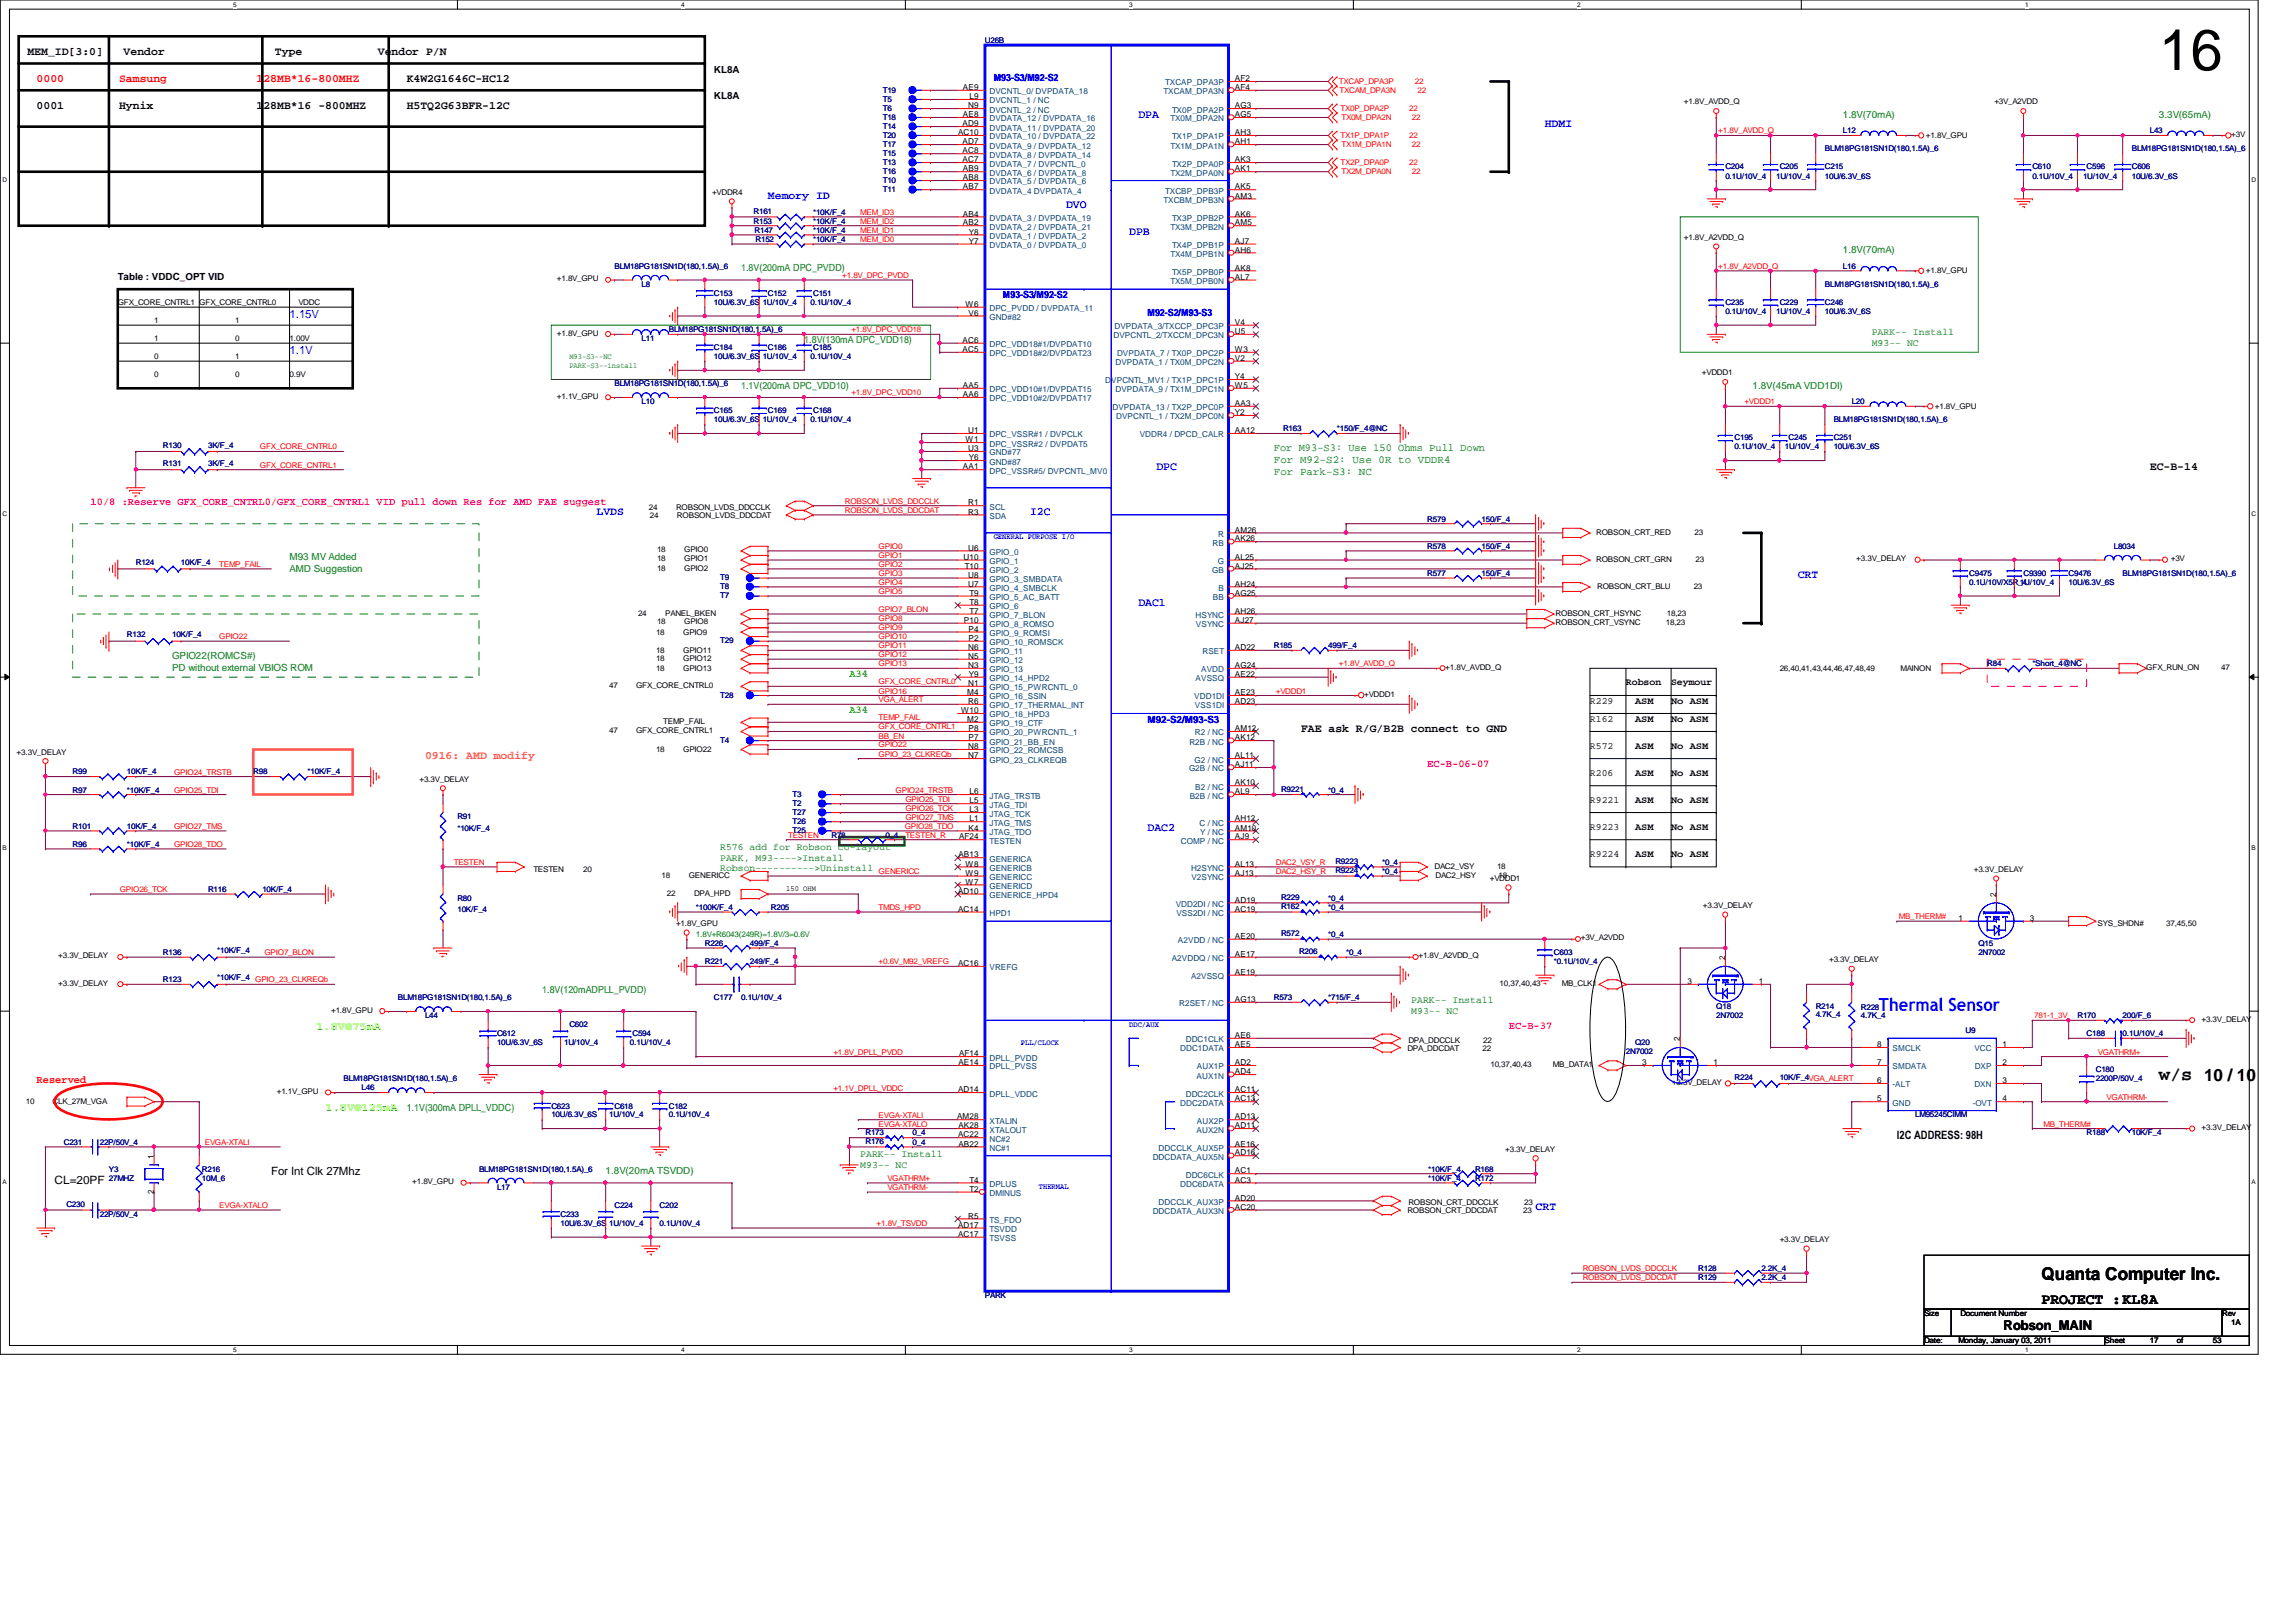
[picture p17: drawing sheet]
<svg xmlns="http://www.w3.org/2000/svg" width="297mm" height="210mm" viewBox="0 0 297 210" stroke-linecap="round" stroke-linejoin="round" font-family="sans-serif">
<defs><g id="words">
<text font-size="7.5" x="279.3" y="9.1">16</text>
<text font-size="2.4" x="279.3" y="139.8">w/s 10 / 10</text>
<text font-size="2.3" fill="#00f" x="243.1" y="130.8">Thermal Sensor</text>
<text font-size="2.3" x="264.1" y="165.7">Quanta Computer Inc.</text>
<text font-size="1.9" x="264.1" y="168.7">PROJECT :KL8A</text>
<text font-size="1.7" x="259.2" y="172.1">Robson_MAIN</text>
<g font-size="1.5">
<text x="3.6" y="7.1">MEM_ID[3:0]</text>
<text x="16" y="7.1">Vendor</text>
<text x="35.6" y="7.1">Type</text>
<text x="48.9" y="7.1">Vendor P/N</text>
<text x="52.6" y="10.6">K4W2G1646C-HC12</text>
<text x="4.7" y="14.1">0001</text>
<text x="15.4" y="14.1">Hynix</text>
<text x="33.2" y="14.1">128MB*16 -800MHZ</text>
<text x="52.6" y="14.1">H5TQ2G63BFR-12C</text>
<text x="278.1" y="60.8">EC-B-14</text>
<text x="168.3" y="94.7">FAE ask R/G/B2B connect to GND</text>
<text x="245.4" y="147.4">I2C ADDRESS: 98H</text>
<text x="7.1" y="153.2">CL=20PF</text>
<text x="35.1" y="152.1">For Int Clk 27Mhz</text>
</g>
<g font-size="1.5" fill="#f00">
<text x="4.7" y="10.6">0000</text>
<text x="15.4" y="10.6">Samsung</text>
<text x="33.2" y="10.6">128MB*16-800MHZ</text>
</g>
<g font-size="1.5" fill="#00f">
<text x="147.3" y="15.3">DPA</text>
<text x="199.9" y="16.4">HDMI</text>
<text x="99.4" y="25.8">Memory ID</text>
<text x="137.9" y="27">DVO</text>
<text x="146.1" y="30.4">DPB</text>
<text x="37.5" y="41.1">1.15V</text>
<text x="37.5" y="45.8">1.1V</text>
<text x="149.6" y="60.8">DPC</text>
<text x="77.2" y="66.7">LVDS</text>
<text x="133.3" y="66.7">I2C</text>
<text x="232.6" y="74.8">CRT</text>
<text x="147.3" y="78.4">DAC1</text>
<text x="148.5" y="107.6">DAC2</text>
<text x="198.7" y="156.6">CRT</text>
</g>
<text font-size="1.5" fill="#ff8000" x="55" y="98.2">0916: AMD modify</text>
<g font-size="1.5" fill="#80ff00">
<text x="40.9" y="133.3">1.8V@75mA</text>
<text x="42.1" y="143.8">1.8V@125mA</text>
</g>
<g font-size="1.4" fill="#008000">
<text x="164.8" y="58.4">For M93-S3: Use 150 Ohms Pull Down</text>
<text x="164.8" y="59.9">For M92-S2: Use 0R to VDDR4</text>
<text x="164.8" y="61.5">For Park-S3: NC</text>
</g>
<g font-size="1.4" fill="#ff0080">
<text x="11.7" y="65.4">10/8 :Reserve GFX_CORE_CNTRL0/GFX_CORE_CNTRL1 VID pull down Res for AMD FAE suggest</text>
<text x="184.7" y="99.3">EC-B-06-07</text>
<text x="195.2" y="133.2">EC-B-37</text>
</g>
<g font-size="1.4" fill="#0f0">
<text x="109.9" y="87.6">A34</text>
<text x="109.9" y="92.3">A34</text>
</g>
<text font-size="1.4" fill="#f00" x="4.7" y="140.2">Reserved</text>
<g font-size="1.3">
<text x="92.4" y="9.4">KL8A</text>
<text x="92.4" y="12.9">KL8A</text>
<text x="15.2" y="36.2">Table : VDDC_OPT VID</text>
<text x="210.4" y="88.7">Robson</text>
<text x="216.2" y="88.7">Seymour</text>
<text x="205.7" y="91.1">R229</text>
<text x="205.7" y="93.4">R162</text>
<text x="211.5" y="91.1">ASM</text>
<text x="211.5" y="93.4">ASM</text>
<text x="216.2" y="91.1">No ASM</text>
<text x="216.2" y="93.4">No ASM</text>
<text x="205.7" y="96.9">R572</text>
<text x="205.7" y="100.4">R206</text>
<text x="211.5" y="96.9">ASM</text>
<text x="211.5" y="100.4">ASM</text>
<text x="216.2" y="96.9">No ASM</text>
<text x="216.2" y="100.4">No ASM</text>
<text x="205.7" y="103.9">R9221</text>
<text x="205.7" y="107.4">R9223</text>
<text x="211.5" y="103.9">ASM</text>
<text x="211.5" y="107.4">ASM</text>
<text x="216.2" y="103.9">No ASM</text>
<text x="216.2" y="107.4">No ASM</text>
<text x="205.7" y="110.9">R9224</text>
<text x="211.5" y="110.9">ASM</text>
<text x="216.2" y="110.9">No ASM</text>
</g>
<g font-size="1.3" fill="#00f">
<text x="128.6" y="10.5">M93-S3/M92-S2</text>
<text x="129.7" y="38.6">M93-S3/M92-S2</text>
<text x="148.5" y="40.9">M92-S2/M93-S3</text>
<text x="148.5" y="93.5">M92-S2/M93-S3</text>
</g>
<g font-size="1.3" fill="#008000">
<text x="238.4" y="15.2">1.8V(70mA)</text>
<text x="279.3" y="15.2">3.3V(65mA)</text>
<text x="95.9" y="35.1">1.8V(200mA DPC_PVDD)</text>
<text x="238.4" y="32.8">1.8V(70mA)</text>
<text x="104.1" y="44.4">1.8V(130mA DPC_VDD18)</text>
<text x="242.1" y="43.4">PARK-- Install</text>
<text x="242.1" y="44.8">M93-- NC</text>
<text x="95.9" y="50.3">1.1V(200mA DPC_VDD10)</text>
<text x="226.7" y="50.3">1.8V(45mA VDD1DI)</text>
<text x="37.5" y="72.5">M93 MV Added</text>
<text x="37.5" y="74">AMD Suggestion</text>
<text x="22.3" y="85.3">GPIO22(ROMCS#)</text>
<text x="22.3" y="86.9">PD without external VBIOS ROM</text>
<text x="93.2" y="110">R576 add for Robson co-layout</text>
<text x="93.2" y="111.4">PARK, M93----&gt;Install</text>
<text x="93.2" y="112.8">Robson----------&gt;Uninstall</text>
<text x="70.1" y="128.6">1.8V(120mADPLL_PVDD)</text>
<text x="182.6" y="129.8">PARK-- Install</text>
<text x="182.6" y="131.2">M93-- NC</text>
<text x="52.6" y="143.8">1.1V(300mA DPLL_VDDC)</text>
<text x="111.3" y="149.7">PARK-- Install</text>
<text x="78.4" y="151.9">1.8V(20mA TSVDD)</text>
<text x="111.3" y="151.1">M93-- NC</text>
</g>
<g font-size="1.1">
<text x="124.6" y="11.6">AE9</text>
<text x="159.8" y="11.6">AF4</text>
<text x="159.8" y="10.5">AF2</text>
<text x="123.9" y="17.5">AC10</text>
<text x="124.5" y="16.3">AD9</text>
<text x="124.6" y="15.2">AE8</text>
<text x="125.3" y="14">N9</text>
<text x="125.4" y="12.8">L9</text>
<text x="159.8" y="15.2">AG5</text>
<text x="159.8" y="14">AG3</text>
<text x="159.8" y="17.5">AH3</text>
<text x="124.5" y="21">AC7</text>
<text x="124.5" y="18.7">AD7</text>
<text x="124.5" y="19.9">AC8</text>
<text x="124.6" y="23.3">AB8</text>
<text x="124.6" y="22.2">AB9</text>
<text x="159.8" y="18.7">AH1</text>
<text x="159.8" y="22.2">AK1</text>
<text x="159.8" y="21">AK3</text>
<text x="124.6" y="28">AB4</text>
<text x="124.6" y="29.2">AB2</text>
<text x="124.6" y="24.5">AB7</text>
<text x="159.8" y="29.2">AM5</text>
<text x="159.8" y="28">AK6</text>
<text x="159.8" y="25.7">AM3</text>
<text x="159.8" y="24.5">AK5</text>
<text x="125.3" y="31.5">Y7</text>
<text x="125.3" y="30.4">Y8</text>
<text x="159.8" y="32.7">AH6</text>
<text x="159.8" y="31.5">AJ7</text>
<text x="159.8" y="35">AK8</text>
<text x="124.9" y="39.7">W6</text>
<text x="125.3" y="40.9">V6</text>
<text x="159.8" y="36.2">AL7</text>
<text x="124.5" y="44.4">AC6</text>
<text x="124.5" y="45.6">AC5</text>
<text x="159.8" y="43.2">U5</text>
<text x="159.8" y="46.7">V2</text>
<text x="159.8" y="42">V4</text>
<text x="159.8" y="45.6">W3</text>
<text x="124.6" y="50.2">AA5</text>
<text x="124.6" y="51.4">AA6</text>
<text x="159.8" y="53.7">Y2</text>
<text x="159.8" y="49.1">Y4</text>
<text x="159.8" y="52.5">AA3</text>
<text x="159.8" y="50.2">W5</text>
<text x="124.9" y="57.2">W1</text>
<text x="125.3" y="56">U1</text>
<text x="125.3" y="58.4">U3</text>
<text x="125.3" y="59.6">Y6</text>
<text x="159.8" y="56">AA12</text>
<text x="124.6" y="60.7">AA1</text>
<text x="125.3" y="65.4">R1</text>
<text x="125.3" y="71.2">U6</text>
<text x="125.3" y="66.6">R3</text>
<text x="159.8" y="68.9">AM26</text>
<text x="159.8" y="70.1">AK26</text>
<text x="124.7" y="72.4">U10</text>
<text x="124.8" y="73.6">T10</text>
<text x="125.3" y="74.8">U8</text>
<text x="125.3" y="75.9">U7</text>
<text x="125.4" y="77.1">T9</text>
<text x="159.8" y="75.9">AH24</text>
<text x="159.8" y="77.1">AG25</text>
<text x="159.8" y="72.4">AL25</text>
<text x="159.8" y="73.6">AJ25</text>
<text x="124.7" y="80.6">P10</text>
<text x="125.3" y="82.9">P2</text>
<text x="125.3" y="81.7">P4</text>
<text x="125.4" y="78.3">T8</text>
<text x="125.4" y="79.4">T7</text>
<text x="159.8" y="79.4">AH26</text>
<text x="159.8" y="80.6">AJ27</text>
<text x="125.1" y="90">M4</text>
<text x="125.3" y="84.1">N6</text>
<text x="125.3" y="85.3">N5</text>
<text x="125.3" y="86.4">N3</text>
<text x="125.3" y="88.8">N1</text>
<text x="125.3" y="87.6">Y9</text>
<text x="159.8" y="86.4">AG24</text>
<text x="159.8" y="87.6">AE22</text>
<text x="159.8" y="84.1">AD22</text>
<text x="159.8" y="90">AE23</text>
<text x="124.3" y="92.3">W10</text>
<text x="125.1" y="93.4">M2</text>
<text x="125.3" y="91.1">R6</text>
<text x="125.3" y="94.6">P8</text>
<text x="125.3" y="95.8">P7</text>
<text x="159.8" y="91.1">AD23</text>
<text x="159.8" y="94.6">AM12</text>
<text x="159.8" y="95.8">AK12</text>
<text x="125.3" y="96.9">N8</text>
<text x="125.3" y="98.1">N7</text>
<text x="159.8" y="101.6">AK10</text>
<text x="159.8" y="98.1">AL11</text>
<text x="159.8" y="99.3">AJ11</text>
<text x="125.3" y="107.5">K4</text>
<text x="125.4" y="105.1">L3</text>
<text x="125.4" y="104">L5</text>
<text x="125.4" y="106.3">L1</text>
<text x="125.4" y="102.8">L6</text>
<text x="159.8" y="102.8">AL9</text>
<text x="159.8" y="106.3">AH12</text>
<text x="159.8" y="107.5">AM10</text>
<text x="124" y="111">AB13</text>
<text x="124.1" y="108.6">AF24</text>
<text x="124.9" y="112.1">W8</text>
<text x="124.9" y="113.3">W9</text>
<text x="159.8" y="112.1">AL13</text>
<text x="159.8" y="108.6">AJ9</text>
<text x="159.8" y="113.3">AJ13</text>
<text x="123.9" y="115.7">AD10</text>
<text x="123.9" y="118">AC14</text>
<text x="124.9" y="114.5">W7</text>
<text x="159.8" y="118">AC19</text>
<text x="159.8" y="116.8">AD19</text>
<text x="253.4" y="119.2">1</text>
<text x="258.2" y="116" transform="rotate(-90 258.2 116)">2</text>
<text x="262.6" y="119.2">3</text>
<text x="123.9" y="125">AC16</text>
<text x="159.8" y="121.5">AE20</text>
<text x="159.8" y="123.8">AE17</text>
<text x="223.2" y="124.2" transform="rotate(-90 223.2 124.2)">2</text>
<text x="159.8" y="126.2">AE19</text>
<text x="159.8" y="129.7">AG13</text>
<text x="218.3" y="127.3">3</text>
<text x="227.5" y="127.3">1</text>
<text x="124" y="137.8">AE14</text>
<text x="124.1" y="136.7">AF14</text>
<text x="159.8" y="137.8">AD2</text>
<text x="159.8" y="134.3">AE6</text>
<text x="159.8" y="135.5">AE5</text>
<text x="212.5" y="137.8">3</text>
<text x="217.3" y="134.7" transform="rotate(-90 217.3 134.7)">2</text>
<text x="221.7" y="137.8">1</text>
<text x="242.9" y="137.8">7</text>
<text x="242.9" y="135.5">8</text>
<text x="259.1" y="135.5">1</text>
<text x="259.1" y="137.8">2</text>
<text x="123.9" y="141.4">AD14</text>
<text x="159.8" y="139">AD4</text>
<text x="159.8" y="141.4">AC11</text>
<text x="159.8" y="142.5">AC13</text>
<text x="242.9" y="142.5">5</text>
<text x="242.9" y="140.2">6</text>
<text x="259.1" y="140.2">3</text>
<text x="259.1" y="142.5">4</text>
<text x="19.9" y="149.9" transform="rotate(-90 19.9 149.9)">1</text>
<text x="123.8" y="144.9">AM28</text>
<text x="123.9" y="147.2">AC22</text>
<text x="124" y="146">AK28</text>
<text x="124" y="148.4">AB22</text>
<text x="159.8" y="146">AD11</text>
<text x="159.8" y="144.9">AD13</text>
<text x="159.8" y="149.5">AD16</text>
<text x="159.8" y="148.4">AE16</text>
<text x="19.9" y="154.5" transform="rotate(-90 19.9 154.5)">2</text>
<text x="125.4" y="154.2">T2</text>
<text x="125.4" y="153">T4</text>
<text x="159.8" y="155.4">AD20</text>
<text x="159.8" y="151.8">AC1</text>
<text x="159.8" y="153">AC3</text>
<text x="123.9" y="158.9">AD17</text>
<text x="123.9" y="160.1">AC17</text>
<text x="125.3" y="157.7">R5</text>
<text x="159.8" y="156.5">AC20</text>
</g>
<g font-size="1.1" fill="#004080">
<text x="150.7" y="11">TXCAP_DPA3P</text>
<text x="128" y="15.7">DVDATA_12 / DVPDATA_16</text>
<text x="128" y="12.2">DVCNTL_0/ DVPDATA_18</text>
<text x="128" y="16.9">DVDATA_11 / DVPDATA_20</text>
<text x="128" y="14.6">DVCNTL_2 / NC</text>
<text x="128" y="13.4">DVCNTL_1 / NC</text>
<text x="150.5" y="12.2">TXCAM_DPA3N</text>
<text x="151.4" y="15.7">TX0M_DPA2N</text>
<text x="151.6" y="14.6">TX0P_DPA2P</text>
<text x="128" y="21.5">DVDATA_7 / DVPCNTL_0</text>
<text x="128" y="19.2">DVDATA_9 / DVPDATA_12</text>
<text x="128" y="20.4">DVDATA_8 / DVPDATA_14</text>
<text x="128" y="18">DVDATA_10 / DVPDATA_22</text>
<text x="128" y="23.9">DVDATA_5 / DVPDATA_6</text>
<text x="128" y="22.7">DVDATA_6 / DVPDATA_8</text>
<text x="151.4" y="19.2">TX1M_DPA1N</text>
<text x="151.4" y="22.7">TX2M_DPA0N</text>
<text x="151.6" y="18">TX1P_DPA1P</text>
<text x="151.6" y="21.5">TX2P_DPA0P</text>
<text x="128" y="28.6">DVDATA_3 / DVPDATA_19</text>
<text x="128" y="29.7">DVDATA_2 / DVPDATA_21</text>
<text x="128" y="25.1">DVDATA_4 DVPDATA_4</text>
<text x="150.5" y="26.2">TXCBM_DPB3N</text>
<text x="150.7" y="25.1">TXCBP_DPB3P</text>
<text x="151.4" y="29.7">TX3M_DPB2N</text>
<text x="151.6" y="28.6">TX3P_DPB2P</text>
<text x="128" y="32.1">DVDATA_0 / DVPDATA_0</text>
<text x="128" y="30.9">DVDATA_1 / DVPDATA_2</text>
<text x="151.4" y="33.2">TX4M_DPB1N</text>
<text x="151.6" y="32.1">TX4P_DPB1P</text>
<text x="151.6" y="35.6">TX5P_DPB0P</text>
<text x="128" y="40.3">DPC_PVDD / DVPDATA_11</text>
<text x="128" y="41.4">GND#82</text>
<text x="151.4" y="36.7">TX5M_DPB0N</text>
<text x="128" y="44.9">DPC_VDD18#1/DVPDAT10</text>
<text x="128" y="46.1">DPC_VDD18#2/DVPDAT23</text>
<text x="144.1" y="43.8">DVPCNTL_2/TXCCM_DPC3N</text>
<text x="144.2" y="42.6">DVPDATA_3/TXCCP_DPC3P</text>
<text x="144.3" y="47.2">DVPDATA_1 / TX0M_DPC2N</text>
<text x="144.5" y="46.1">DVPDATA_7 / TX0P_DPC2P</text>
<text x="128" y="50.8">DPC_VDD10#1/DVPDAT15</text>
<text x="128" y="51.9">DPC_VDD10#2/DVPDAT17</text>
<text x="143" y="49.6">DVPCNTL_MV1 / TX1P_DPC1P</text>
<text x="143.9" y="53.1">DVPDATA_13 / TX2P_DPC0P</text>
<text x="144.3" y="50.8">DVPDATA_9 / TX1M_DPC1N</text>
<text x="128" y="56.6">DPC_VSSR#1 / DVPCLK</text>
<text x="128" y="57.8">DPC_VSSR#2 / DVPDAT5</text>
<text x="128" y="58.9">GND#77</text>
<text x="144.4" y="54.3">DVPCNTL_1 / TX2M_DPC0N</text>
<text x="147.4" y="56.6">VDDR4 / DPCD_CALR</text>
<text x="128" y="61.3">DPC_VSSR#5/ DVPCNTL_MV0</text>
<text x="128" y="66">SCL</text>
<text x="128" y="60.1">GND#87</text>
<text x="128" y="71.8">GPIO_0</text>
<text x="128" y="67.1">SDA</text>
<text x="156.9" y="70.6">RB</text>
<text x="157.6" y="69.5">R</text>
<text x="128" y="73">GPIO_1</text>
<text x="128" y="74.1">GPIO_2</text>
<text x="128" y="75.3">GPIO_3_SMBDATA</text>
<text x="128" y="76.5">GPIO_4_SMBCLK</text>
<text x="128" y="77.6">GPIO_5_AC_BATT</text>
<text x="156.8" y="74.1">GB</text>
<text x="156.9" y="77.6">BB</text>
<text x="157.6" y="73">G</text>
<text x="157.6" y="76.5">B</text>
<text x="128" y="83.5">GPIO_10_ROMSCK</text>
<text x="128" y="78.8">GPIO_6</text>
<text x="128" y="80">GPIO_7_BLON</text>
<text x="128" y="81.2">GPIO_8_ROMSO</text>
<text x="128" y="82.3">GPIO_9_ROMSI</text>
<text x="154.7" y="80">HSYNC</text>
<text x="154.7" y="81.2">VSYNC</text>
<text x="128" y="84.7">GPIO_11</text>
<text x="128" y="85.8">GPIO_12</text>
<text x="128" y="87">GPIO_13</text>
<text x="128" y="88.1">GPIO_14_HPD2</text>
<text x="128" y="89.3">GPIO_15_PWRCNTL_0</text>
<text x="154.7" y="88.1">AVSSQ</text>
<text x="155.4" y="87">AVDD</text>
<text x="155.6" y="84.7">RSET</text>
<text x="128" y="90.5">GPIO_16_SSIN</text>
<text x="128" y="91.7">GPIO_17_THERMAL_INT</text>
<text x="128" y="92.8">GPIO_18_HPD3</text>
<text x="128" y="94">GPIO_19_CTF</text>
<text x="128" y="95.2">GPIO_20_PWRCNTL_1</text>
<text x="154.5" y="90.5">VDD1DI</text>
<text x="154.6" y="91.7">VSS1DI</text>
<text x="154.6" y="95.2">R2 / NC</text>
<text x="128" y="96.4">GPIO_21_BB_EN</text>
<text x="128" y="97.5">GPIO_22_ROMCSB</text>
<text x="128" y="98.7">GPIO_23_CLKREQB</text>
<text x="153.8" y="99.8">G2B / NC</text>
<text x="153.9" y="96.4">R2B / NC</text>
<text x="154.6" y="98.7">G2 / NC</text>
<text x="128" y="105.7">JTAG_TCK</text>
<text x="128" y="104.5">JTAG_TDI</text>
<text x="128" y="106.8">JTAG_TMS</text>
<text x="128" y="103.3">JTAG_TRSTB</text>
<text x="153.9" y="103.3">B2B / NC</text>
<text x="154.6" y="102.2">B2 / NC</text>
<text x="155.2" y="106.8">C / NC</text>
<text x="128" y="111.5">GENERICA</text>
<text x="128" y="112.7">GENERICB</text>
<text x="128" y="113.9">GENERICC</text>
<text x="128" y="108">JTAG_TDO</text>
<text x="128" y="109.2">TESTEN</text>
<text x="152.8" y="109.2">COMP / NC</text>
<text x="154.1" y="112.7">H2SYNC</text>
<text x="154.1" y="113.9">V2SYNC</text>
<text x="155.3" y="108">Y / NC</text>
<text x="128" y="115">GENERICD</text>
<text x="128" y="116.2">GENERICE_HPD4</text>
<text x="128" y="118.5">HPD1</text>
<text x="152.1" y="117.3">VDD2DI / NC</text>
<text x="152.2" y="118.5">VSS2DI / NC</text>
<text x="128" y="125.6">VREFG</text>
<text x="151.6" y="124.4">A2VDDQ / NC</text>
<text x="152.4" y="122">A2VDD / NC</text>
<text x="152.6" y="130.2">R2SET / NC</text>
<text x="154.1" y="126.7">A2VSSQ</text>
<text x="128" y="137.2">DPLL_PVDD</text>
<text x="152.7" y="136.1">DDC1DATA</text>
<text x="153.4" y="134.9">DDC1CLK</text>
<text x="244.9" y="136.1">SMCLK</text>
<text x="255.4" y="136.1">VCC</text>
<text x="128" y="138.4">DPLL_PVSS</text>
<text x="128" y="141.9">DPLL_VDDC</text>
<text x="152.7" y="143.1">DDC2DATA</text>
<text x="153.4" y="141.9">DDC2CLK</text>
<text x="154.8" y="139.6">AUX1N</text>
<text x="154.9" y="138.4">AUX1P</text>
<text x="244.9" y="143.1">GND</text>
<text x="244.9" y="140.7">-ALT</text>
<text x="244.9" y="138.4">SMDATA</text>
<text x="255.2" y="143.1">-OVT</text>
<text x="255.4" y="140.7">DXN</text>
<text x="255.5" y="138.4">DXP</text>
<text x="128" y="145.4">XTALIN</text>
<text x="128" y="146.6">XTALOUT</text>
<text x="128" y="148.9">NC#1</text>
<text x="128" y="147.7">NC#2</text>
<text x="149.9" y="148.9">DDCCLK_AUX5P</text>
<text x="154.8" y="146.6">AUX2N</text>
<text x="154.9" y="145.4">AUX2P</text>
<text x="128" y="154.8">DMINUS</text>
<text x="128" y="153.6">DPLUS</text>
<text x="149.1" y="150.1">DDCDATA_AUX5N</text>
<text x="149.9" y="155.9">DDCCLK_AUX3P</text>
<text x="152.7" y="153.6">DDC6DATA</text>
<text x="153.4" y="152.4">DDC6CLK</text>
<text x="128" y="158.2">TS_FDO</text>
<text x="128" y="159.4">TSVDD</text>
<text x="128" y="160.6">TSVSS</text>
<text x="149.1" y="157.1">DDCDATA_AUX3N</text>
</g>
<g font-size="1" fill="#000080">
<text x="127.4" y="5.6">U26B</text>
<text x="114.2" y="14.4">T6</text>
<text x="114.2" y="12">T19</text>
<text x="114.2" y="16.7">T14</text>
<text x="114.2" y="17.9">T20</text>
<text x="114.2" y="15.5">T18</text>
<text x="114.2" y="13.2">T5</text>
<text x="238.4" y="17.3">L12</text>
<text x="278.1" y="17.3">L43</text>
<text x="114.2" y="20.2">T15</text>
<text x="114.2" y="22.5">T16</text>
<text x="114.2" y="23.7">T10</text>
<text x="114.2" y="21.3">T13</text>
<text x="114.2" y="19">T17</text>
<text x="223.2" y="21.9">C204</text>
<text x="223.2" y="23.1">0.1U/10V_4</text>
<text x="229.8" y="23.1">1U/10V_4</text>
<text x="230.2" y="21.9">C205</text>
<text x="236.1" y="19.6">BLM18PG181SN1D(180,1.5A)_6</text>
<text x="236.1" y="21.9">C215</text>
<text x="236.1" y="23.1">10U/6.3V_6S</text>
<text x="262.9" y="21.9">C610</text>
<text x="262.9" y="23.1">0.1U/10V_4</text>
<text x="269.5" y="23.1">1U/10V_4</text>
<text x="270" y="21.9">C596</text>
<text x="275.8" y="19.6">BLM18PG181SN1D(180,1.5A)_6</text>
<text x="275.8" y="21.9">C606</text>
<text x="275.8" y="23.1">10U/6.3V_6S</text>
<text x="97.5" y="29">R153</text>
<text x="97.5" y="27.6">R161</text>
<text x="105.2" y="29">*10K/F_4</text>
<text x="105.2" y="27.8">*10K/F_4</text>
<text x="114.2" y="24.8">T11</text>
<text x="79.5" y="34.8">BLM18PG181SN1D(180,1.5A)_6</text>
<text x="97.6" y="30.1">R147</text>
<text x="97.7" y="31.3">R152</text>
<text x="105.2" y="30.1">*10K/F_4</text>
<text x="105.2" y="31.3">*10K/F_4</text>
<text x="238.4" y="34.8">L16</text>
<text x="83" y="37.1">L8</text>
<text x="92.4" y="38.3">C153</text>
<text x="92.4" y="39.5">10U/6.3V_6S 1U/10V_4</text>
<text x="99.4" y="38.3">C152</text>
<text x="104.9" y="39.5">0.1U/10V_4</text>
<text x="105.2" y="38.3">C151</text>
<text x="223.2" y="39.5">C235</text>
<text x="223.2" y="40.6">0.1U/10V_4</text>
<text x="229.8" y="40.6">1U/10V_4</text>
<text x="230.2" y="39.5">C229</text>
<text x="236.1" y="39.5">C246</text>
<text x="236.1" y="40.6">10U/6.3V_6S</text>
<text x="236.1" y="37.1">BLM18PG181SN1D(180,1.5A)_6</text>
<text x="83" y="44.2">L11</text>
<text x="86.5" y="43">BLM18PG181SN1D(180,1.5A)_6</text>
<text x="92.4" y="45.3">C184</text>
<text x="92.4" y="46.5">10U/6.3V_6S 1U/10V_4</text>
<text x="99.4" y="45.3">C186</text>
<text x="104.9" y="46.5">0.1U/10V_4</text>
<text x="105.2" y="45.3">C185</text>
<text x="79.5" y="50">BLM18PG181SN1D(180,1.5A)_6</text>
<text x="83" y="52.3">L10</text>
<text x="92.4" y="53.5">C165</text>
<text x="99.4" y="53.5">C169</text>
<text x="105.2" y="53.5">C168</text>
<text x="239.6" y="52.3">L20</text>
<text x="21.1" y="57.9">R130</text>
<text x="26.9" y="57.9">3K/F_4</text>
<text x="92.4" y="54.7">10U/6.3V_6S 1U/10V_4</text>
<text x="104.9" y="54.7">0.1U/10V_4</text>
<text x="166" y="55.8">R163</text>
<text x="173" y="55.8">*150/F_4@NC</text>
<text x="224.4" y="57">C195</text>
<text x="224.4" y="58.2">0.1U/10V_4</text>
<text x="230.9" y="58.2">1U/10V_4</text>
<text x="231.4" y="57">C245</text>
<text x="237.2" y="57">C251</text>
<text x="237.2" y="58.2">10U/6.3V_6S</text>
<text x="237.2" y="54.7">BLM18PG181SN1D(180,1.5A)_6</text>
<text x="21.1" y="60.2">R131</text>
<text x="26.9" y="60.2">3K/F_4</text>
<text x="184.7" y="71">R578</text>
<text x="184.7" y="67.5">R579</text>
<text x="191.7" y="71">150/F_4</text>
<text x="191.7" y="67.5">150/F_4</text>
<text x="273.5" y="71">L8034</text>
<text x="17.6" y="73.1">R124</text>
<text x="23.4" y="73.1">10K/F_4</text>
<text x="93.2" y="75.1">T9</text>
<text x="93.2" y="77.4">T7</text>
<text x="93.2" y="76.3">T8</text>
<text x="184.7" y="74.5">R577</text>
<text x="191.7" y="74.5">150/F_4</text>
<text x="254.8" y="74.5">C9475</text>
<text x="254.8" y="75.7">0.1U/10V/X5R_4</text>
<text x="261.3" y="75.7">1U/10V_4</text>
<text x="261.8" y="74.5">C9390</text>
<text x="267.6" y="74.5">C9476</text>
<text x="267.6" y="75.7">10U/6.3V_6S</text>
<text x="274.6" y="74.5">BLM18PG181SN1D(180,1.5A)_6</text>
<text x="16.4" y="82.5">R132</text>
<text x="22.3" y="82.5">10K/F_4</text>
<text x="93.2" y="83.3">T29</text>
<text x="164.8" y="83.9">R185</text>
<text x="171.8" y="83.9">499/F_4</text>
<text x="257.1" y="86.2">R84</text>
<text x="262.9" y="86.2">*Short_4@NC</text>
<text x="93.2" y="90.3">T28</text>
<text x="9.4" y="100.2">R99</text>
<text x="16.4" y="100.2">10K/F_4</text>
<text x="32.8" y="100.2">R98</text>
<text x="39.8" y="100.2">*10K/F_4</text>
<text x="93.2" y="96.1">T4</text>
<text x="9.4" y="102.6">R97</text>
<text x="9.4" y="107.2">R101</text>
<text x="16.4" y="102.6">*10K/F_4</text>
<text x="16.4" y="107.2">10K/F_4</text>
<text x="59.2" y="106">R91</text>
<text x="59.2" y="107.5">*10K/F_4</text>
<text x="102.5" y="106.6">T26</text>
<text x="102.5" y="103.1">T3</text>
<text x="102.5" y="107.8">T25</text>
<text x="102.5" y="105.5">T27</text>
<text x="102.5" y="104.3">T2</text>
<text x="165.7" y="102.4">R9221</text>
<text x="171.8" y="102.6">*0_4</text>
<text x="9.4" y="109.6">R96</text>
<text x="16.4" y="109.6">*10K/F_4</text>
<text x="107.6" y="108.4">R78</text>
<text x="114.6" y="108.4">0_4</text>
<text x="172.8" y="112.9">R9224</text>
<text x="172.8" y="111.8">R9223</text>
<text x="178.8" y="113.1">*0_4</text>
<text x="178.8" y="111.9">*0_4</text>
<text x="26.9" y="115.4">R116</text>
<text x="33.9" y="115.4">10K/F_4</text>
<text x="59.2" y="116.6">R80</text>
<text x="59.2" y="118">10K/F_4</text>
<text x="90" y="117.7">*100K/F_4</text>
<text x="99.7" y="117.7">R205</text>
<text x="165.7" y="116.5">R229</text>
<text x="165.7" y="117.6">R162</text>
<text x="171.8" y="116.6">*0_4</text>
<text x="171.8" y="117.7">*0_4</text>
<text x="21.1" y="123.6">R136</text>
<text x="28.1" y="123.4">*10K/F_4</text>
<text x="91.2" y="122.4">R226</text>
<text x="91.2" y="124.8">R221</text>
<text x="97" y="122.4">499/F_4</text>
<text x="97" y="124.8">249/F_4</text>
<text x="165.7" y="121.1">R572</text>
<text x="168.1" y="123.5">R206</text>
<text x="171.8" y="121.2">*0_4</text>
<text x="174.2" y="123.6">*0_4</text>
<text x="201" y="123.6">C603</text>
<text x="201" y="124.8">*0.1U/10V_4</text>
<text x="255.9" y="122.4">Q15</text>
<text x="255.9" y="123.6">2N7002</text>
<text x="21.1" y="127.1">R123</text>
<text x="28.1" y="126.9">*10K/F_4</text>
<text x="51.5" y="129.4">BLM18PG181SN1D(180,1.5A)_6</text>
<text x="55" y="131.8">L44</text>
<text x="92.4" y="129.4">C177</text>
<text x="95.9" y="129.4">0.1U/10V_4</text>
<text x="164.8" y="129.4">R573</text>
<text x="171.8" y="129.4">*715/F_4</text>
<text x="222" y="130.6">Q18</text>
<text x="222" y="131.8">2N7002</text>
<text x="234.9" y="130.6">R214</text>
<text x="234.9" y="131.7">4.7K_4</text>
<text x="240.7" y="130.7">R228</text>
<text x="240.7" y="131.8">4.7K_4</text>
<text x="268.8" y="131.8">R170</text>
<text x="274.6" y="131.8">200/F_6</text>
<text x="64.3" y="134.1">C612</text>
<text x="64.3" y="135.3">10U/6.3V_6S</text>
<text x="73" y="135.3">1U/10V_4</text>
<text x="73.7" y="132.9">C602</text>
<text x="81.5" y="135.3">0.1U/10V_4</text>
<text x="81.8" y="134.1">C594</text>
<text x="210.4" y="136.4">2N7002</text>
<text x="211.5" y="135.3">Q20</text>
<text x="254.3" y="133.6">U9</text>
<text x="270" y="134.1">C188</text>
<text x="274.6" y="134.1">0.1U/10V_4</text>
<text x="44.4" y="140">BLM18PG181SN1D(180,1.5A)_6</text>
<text x="46.8" y="141.1">L46</text>
<text x="71.3" y="143.5">C623</text>
<text x="79.5" y="143.5">C618</text>
<text x="86.5" y="143.5">C182</text>
<text x="224.4" y="139.7">R224</text>
<text x="230.2" y="139.7">10K/F_4</text>
<text x="271.1" y="138.8">C180</text>
<text x="271.1" y="140">2200P/50V_4</text>
<text x="8.3" y="148.1">C231</text>
<text x="12.9" y="148.1">22P/50V_4</text>
<text x="71.3" y="144.6">10U/6.3V_6S</text>
<text x="78.8" y="144.6">1U/10V_4</text>
<text x="86.5" y="144.6">0.1U/10V_4</text>
<text x="112" y="146.9">R173</text>
<text x="112" y="148">R176</text>
<text x="118.1" y="146.9">0_4</text>
<text x="118.1" y="148.1">0_4</text>
<text x="247.8" y="144.6">LM95245CIMM</text>
<text x="270" y="146.9">R188</text>
<text x="275.8" y="146.9">10K/F_4</text>
<text x="14.1" y="151.6">Y3</text>
<text x="14.1" y="152.8">27MHZ</text>
<text x="26.1" y="151.6">R216</text>
<text x="26.1" y="152.8">10M_6</text>
<text x="62" y="151.6">BLM18PG181SN1D(180,1.5A)_6</text>
<text x="64.3" y="154">L17</text>
<text x="184.8" y="152.8">*10K/F_4</text>
<text x="184.8" y="151.6">*10K/F_4</text>
<text x="190.8" y="152.8">R172</text>
<text x="190.8" y="151.6">R168</text>
<text x="8.6" y="156.2">C230</text>
<text x="12.9" y="157.5">22P/50V_4</text>
<text x="72.5" y="157.5">C233</text>
<text x="72.5" y="158.6">10U/6.3V_6S 1U/10V_4</text>
<text x="79.5" y="156.3">C224</text>
<text x="85.3" y="156.3">C202</text>
<text x="85.3" y="158.6">0.1U/10V_4</text>
<text x="127.4" y="168">PARK</text>
<text x="219.7" y="165.7">R129</text>
<text x="219.7" y="164.5">R128</text>
<text x="227.9" y="165.7">2.2K_4</text>
<text x="227.9" y="164.5">2.2K_4</text>
</g>
<g font-size="1" fill="#f00">
<text x="173.2" y="10.8">TXCAP_DPA3P</text>
<text x="183" y="10.8">22</text>
<text x="173.3" y="12">TXCAM_DPA3N</text>
<text x="173.4" y="14.4">TX0P_DPA2P</text>
<text x="173.4" y="17.9">TX1P_DPA1P</text>
<text x="173.6" y="15.5">TX0M_DPA2N</text>
<text x="182.3" y="14.4">22</text>
<text x="182.3" y="17.9">22</text>
<text x="182.7" y="15.5">22</text>
<text x="183.4" y="12">22</text>
<text x="222.3" y="17.3">+1.8V_AVDD_Q</text>
<text x="173.4" y="21.3">TX2P_DPA0P</text>
<text x="173.6" y="19">TX1M_DPA1N</text>
<text x="173.6" y="22.5">TX2M_DPA0N</text>
<text x="182.3" y="21.3">22</text>
<text x="182.7" y="19">22</text>
<text x="182.7" y="22.5">22</text>
<text x="111.3" y="27.8">MEM_ID3</text>
<text x="111.3" y="29">MEM_ID2</text>
<text x="109" y="36">+1.8V_DPC_PVDD</text>
<text x="111.3" y="30.1">MEM_ID1</text>
<text x="111.3" y="31.3">MEM_ID0</text>
<text x="222.3" y="34.8">+1.8V_A2VDD_Q</text>
<text x="110.1" y="43">+1.8V_DPC_VDD18</text>
<text x="110.1" y="51.2">+1.8V_DPC_VDD10</text>
<text x="225.7" y="52.3">+VDDD1</text>
<text x="33.6" y="58.2">GFX_CORE_CNTRL0</text>
<text x="33.6" y="60.5">GFX_CORE_CNTRL1</text>
<text x="109.3" y="65.2">ROBSON_LVDS_DDCCLK</text>
<text x="109.3" y="66.4">ROBSON_LVDS_DDCDAT</text>
<text x="113.7" y="71">GPIO0</text>
<text x="28.4" y="73.4">TEMP_FAIL</text>
<text x="113.7" y="75.7">GPIO4</text>
<text x="113.7" y="72.2">GPIO1</text>
<text x="113.7" y="73.4">GPIO2</text>
<text x="113.7" y="74.5">GPIO3</text>
<text x="113.7" y="76.9">GPIO5</text>
<text x="28.4" y="82.7">GPIO22</text>
<text x="113.7" y="83.9">GPIO11</text>
<text x="113.7" y="79.2">GPIO7_BLON</text>
<text x="113.7" y="82.7">GPIO10</text>
<text x="113.7" y="81.5">GPIO9</text>
<text x="113.7" y="80.4">GPIO8</text>
<text x="113.7" y="85">GPIO12</text>
<text x="113.7" y="86.2">GPIO13</text>
<text x="113.7" y="89.7">GPIO16</text>
<text x="113.7" y="88.6">GFX_CORE_CNTRL0</text>
<text x="165.1" y="89.7">+VDDD1</text>
<text x="173.2" y="86.2">+1.8V_AVDD_Q</text>
<text x="113.7" y="94.4">GFX_CORE_CNTRL1</text>
<text x="113.7" y="90.9">VGA_ALERT</text>
<text x="113.7" y="93.2">TEMP_FAIL</text>
<text x="113.7" y="95.6">BB_EN</text>
<text x="22.5" y="100.2">GPIO24_TRSTB</text>
<text x="113.7" y="97.9">GPIO_23_CLKREQb</text>
<text x="113.7" y="96.7">GPIO22</text>
<text x="22.5" y="107.3">GPIO27_TMS</text>
<text x="22.5" y="102.6">GPIO25_TDI</text>
<text x="115.9" y="102.6">GPIO24_TRSTB</text>
<text x="117" y="107.3">GPIO28_TDO</text>
<text x="117.1" y="106.1">GPIO27_TMS</text>
<text x="117.1" y="103.8">GPIO25_TDI</text>
<text x="117.1" y="104.9">GPIO26_TCK</text>
<text x="22.5" y="109.6">GPIO28_TDO</text>
<text x="58.7" y="111.9">TESTEN</text>
<text x="102" y="108.4">TESTEN</text>
<text x="113.7" y="113.1">GENERICC</text>
<text x="117.1" y="108.4">TESTEN_R</text>
<text x="165.1" y="113.1">DAC2_HSY_R</text>
<text x="165.1" y="111.9">DAC2_VSY_R</text>
<text x="15.5" y="115.4">GPIO26_TCK</text>
<text x="113.7" y="117.8">TMDS_HPD</text>
<text x="245.7" y="119">MB_THERM#</text>
<text x="34.2" y="123.6">GPIO7_BLON</text>
<text x="113.7" y="124.8">+0.6V_M92_VREFG</text>
<text x="33" y="127.1">GPIO_23_CLKREQb</text>
<text x="263.2" y="131.8">781-1_3V</text>
<text x="107.8" y="136.5">+1.8V_DPLL_PVDD</text>
<text x="271.4" y="136.5">VGATHRM+</text>
<text x="107.8" y="141.1">+1.1V_DPLL_VDDC</text>
<text x="234" y="140">VGA_ALERT</text>
<text x="272.5" y="142.3">VGATHRM-</text>
<text x="26.5" y="148.2">EVGA-XTALI</text>
<text x="113.7" y="144.7">EVGA-XTALI</text>
<text x="113.7" y="145.8">EVGA-XTALO</text>
<text x="264.4" y="145.8">MB_THERM#</text>
<text x="114.8" y="154">VGATHRM-</text>
<text x="114.8" y="152.8">VGATHRM+</text>
<text x="28.4" y="156.3">EVGA-XTALO</text>
<text x="113.4" y="158.7">+1.8V_TSVDD</text>
<text x="204.8" y="165.7">ROBSON_LVDS_DDCDAT</text>
<text x="204.8" y="164.5">ROBSON_LVDS_DDCCLK</text>
</g>
<g font-size="1">
<text x="217.8" y="13.5">+1.8V_AVDD_Q</text>
<text x="249.2" y="17.9">+1.8V_GPU</text>
<text x="258" y="13.5">+3V_A2VDD</text>
<text x="288.7" y="17.7">+3V</text>
<text x="92.1" y="25.2">+VDDR4</text>
<text x="217.8" y="31">+1.8V_A2VDD_Q</text>
<text x="249.2" y="35.4">+1.8V_GPU</text>
<text x="15.2" y="39.5">GFX_CORE_CNTRL1 GFX_CORE_CNTRL0</text>
<text x="19.9" y="41.8">1</text>
<text x="30.4" y="41.8">1</text>
<text x="38.6" y="39.5">VDDC</text>
<text x="72" y="36.4">+1.8V_GPU</text>
<text x="19.9" y="46.5">0</text>
<text x="19.9" y="44.2">1</text>
<text x="30.4" y="44.2">0</text>
<text x="30.4" y="46.5">1</text>
<text x="37.5" y="44.2">1.00V</text>
<text x="72" y="43.4">+1.8V_GPU</text>
<text x="19.9" y="48.8">0</text>
<text x="30.4" y="48.8">0</text>
<text x="37.5" y="48.8">0.9V</text>
<text x="72" y="51.6">+1.1V_GPU</text>
<text x="220.2" y="48.6">+VDDD1</text>
<text x="250.3" y="52.9">+1.8V_GPU</text>
<text x="83.9" y="66">24</text>
<text x="87.5" y="66">ROBSON_LVDS_DDCCLK</text>
<text x="84.1" y="67.1">24</text>
<text x="85" y="71.5">18</text>
<text x="87.6" y="67.1">ROBSON_LVDS_DDCDAT</text>
<text x="88.5" y="71.5">GPIO0</text>
<text x="206.5" y="69.3">ROBSON_CRT_RED</text>
<text x="219.2" y="69.3">23</text>
<text x="85" y="72.6">18</text>
<text x="85" y="73.8">18</text>
<text x="88.5" y="72.6">GPIO1</text>
<text x="88.5" y="73.8">GPIO2</text>
<text x="206.5" y="72.8">ROBSON_CRT_GRN</text>
<text x="206.6" y="76.3">ROBSON_CRT_BLU</text>
<text x="219.1" y="76.3">23</text>
<text x="219.4" y="72.8">23</text>
<text x="240.2" y="72.6">+3.3V_DELAY</text>
<text x="280.8" y="72.6">+3V</text>
<text x="82.5" y="79.7">24</text>
<text x="84.9" y="82.1">18</text>
<text x="85" y="80.8">18</text>
<text x="86.1" y="79.7">PANEL_BKEN</text>
<text x="88.4" y="82.1">GPIO9</text>
<text x="88.5" y="80.8">GPIO8</text>
<text x="201.2" y="79.8">ROBSON_CRT_HSYNC</text>
<text x="201.2" y="80.9">ROBSON_CRT_VSYNC</text>
<text x="215.5" y="80.9">18,23</text>
<text x="215.6" y="79.8">18,23</text>
<text x="78.8" y="89">47</text>
<text x="82.3" y="89">GFX_CORE_CNTRL0</text>
<text x="84.9" y="84.5">18</text>
<text x="84.9" y="85.6">18</text>
<text x="84.9" y="86.8">18</text>
<text x="88.4" y="84.5">GPIO11</text>
<text x="88.4" y="85.6">GPIO12</text>
<text x="88.4" y="86.8">GPIO13</text>
<text x="187" y="86.7">+1.8V_AVDD_Q</text>
<text x="230.2" y="86.8">26,40,41,43,44,46,47,48,49</text>
<text x="245.9" y="86.8">MAINON</text>
<text x="277.7" y="86.7">GFX_RUN_ON</text>
<text x="287.4" y="86.7">47</text>
<text x="78.8" y="94.8">47</text>
<text x="82.3" y="94.8">GFX_CORE_CNTRL1</text>
<text x="85.8" y="93.7">TEMP_FAIL</text>
<text x="176.5" y="90.2">+VDDD1</text>
<text x="2.2" y="97.7">+3.3V_DELAY</text>
<text x="54.3" y="101.1">+3.3V_DELAY</text>
<text x="84.9" y="97.3">18</text>
<text x="88.4" y="97.3">GPIO22</text>
<text x="69" y="112.8">TESTEN</text>
<text x="75.4" y="112.8">20</text>
<text x="85.6" y="113.7">18</text>
<text x="89.1" y="113.7">GENERICC</text>
<text x="185.6" y="112.5">DAC2_VSY</text>
<text x="185.7" y="113.7">DAC2_HSY</text>
<text x="193.7" y="112.5">18</text>
<text x="193.9" y="113.7">18</text>
<text x="255.4" y="112.8">+3.3V_DELAY</text>
<text x="86.3" y="116">22</text>
<text x="87.5" y="119.8">+1.8V_GPU</text>
<text x="89.8" y="116">DPA_HPD</text>
<text x="101.7" y="115.4">150 OHM</text>
<text x="192.7" y="114">+VDDD1</text>
<text x="220.3" y="117.5">+3.3V_DELAY</text>
<text x="271.4" y="119.8">SYS_SHDN#</text>
<text x="280.2" y="119.8">37,45,50</text>
<text x="7.5" y="124">+3.3V_DELAY</text>
<text x="183.5" y="124">+1.8V_A2VDD_Q</text>
<text x="204.5" y="121.7">+3V_A2VDD</text>
<text x="236.6" y="124.5">+3.3V_DELAY</text>
<text x="7.5" y="127.6">+3.3V_DELAY</text>
<text x="42.8" y="131.1">+1.8V_GPU</text>
<text x="194" y="127.6">10,37,40,43</text>
<text x="202.1" y="127.6">MB_CLK1</text>
<text x="182.1" y="136">DPA_DDCDAT</text>
<text x="182.2" y="134.9">DPA_DDCCLK</text>
<text x="191.8" y="136">22</text>
<text x="191.9" y="134.9">22</text>
<text x="284.8" y="132.2">+3.3V_DELAY</text>
<text x="3.3" y="142.9">10</text>
<text x="6.8" y="142.9">CLK_27M_VGA</text>
<text x="35.8" y="141.6">+1.1V_GPU</text>
<text x="192.8" y="138.1">10,37,40,43</text>
<text x="200.9" y="138.1">MB_DATA1</text>
<text x="216.3" y="140.4">+3.3V_DELAY</text>
<text x="194.7" y="149.1">+3.3V_DELAY</text>
<text x="284.8" y="146.3">+3.3V_DELAY</text>
<text x="53.3" y="153.2">+1.8V_GPU</text>
<text x="182.2" y="156">ROBSON_CRT_DDCCLK</text>
<text x="197.2" y="156">23</text>
<text x="182.1" y="157">ROBSON_CRT_DDCDAT</text>
<text x="197.1" y="157">23</text>
<text x="230.2" y="160.7">+3.3V_DELAY</text>
<text x="248.9" y="170.3">Size</text>
<text x="248.9" y="173.8">Date:</text>
<text x="253.4" y="173.8">Monday, January 03, 2011</text>
<text x="253.6" y="170.3">Document Number</text>
<text x="272.3" y="173.8">Sheet</text>
<text x="278.1" y="173.8">17</text>
<text x="281.6" y="173.8">of</text>
<text x="286.3" y="173.8">53</text>
<text x="287.5" y="170.3">Rev</text>
<text x="288.7" y="171.5">1A</text>
</g>
<g font-size="1" fill="#008000">
<text x="73.7" y="46.4">M93-S3--NC</text>
<text x="73.7" y="47.6">PARK-S3--install</text>
<text x="90" y="121.2">1.8V+R6043(249R)=1.8V/3=0.6V</text>
</g>
<g font-size="1" fill="#00f">
<text x="128.6" y="69.8">GENERAL PURPOSE I/O</text>
<text x="132.1" y="135.2">PLL/CLOCK</text>
<text x="146.1" y="132.9">DDC/AUX</text>
<text x="134.4" y="153.9">THERMAL</text>
</g>
<g font-size=".8">
<text x="30.2" y=".9">5</text>
<text x="88.1" y=".9">4</text>
<text x="146.1" y=".9">3</text>
<text x="204" y=".9">2</text>
<text x="262" y=".9">1</text>
<text x=".3" y="23.5">D</text>
<text x="291.3" y="23.5">D</text>
<text x=".3" y="66.8">C</text>
<text x="291.3" y="66.8">C</text>
<text x=".3" y="110">B</text>
<text x="291.3" y="110">B</text>
<text x=".3" y="153.2">A</text>
<text x="291.3" y="153.2">A</text>
<text x="30.2" y="175">5</text>
<text x="88.1" y="175">4</text>
<text x="146.1" y="175">3</text>
<text x="204" y="175">2</text>
<text x="262" y="175">1</text>
</g>
</g></defs>
<path d="M0 0h292.1v175.3h-292.1zM1.2 1.2h289.8v172.9h-289.8z" fill="none" stroke="#000" stroke-width=".13"/>
<g fill="#fff">
<path d="M30.2 .1h.4v1h-.4z"/>
<path d="M30.2 174.2h.4v1h-.4z"/>
</g>
<path d="M59.2 0v1.2M59.2 174.1v1.2" fill="none" stroke="#000" stroke-width=".13"/>
<g fill="#fff">
<path d="M88.1 .1h.5v1h-.5z"/>
<path d="M88.1 174.2h.5v1h-.5z"/>
</g>
<path d="M117.1 0v1.2M117.1 174.1v1.2" fill="none" stroke="#000" stroke-width=".13"/>
<g fill="#fff">
<path d="M146.1 .1h.5v1h-.5z"/>
<path d="M146.1 174.2h.5v1h-.5z"/>
</g>
<path d="M175.1 0v1.2M175.1 174.1v1.2" fill="none" stroke="#000" stroke-width=".13"/>
<g fill="#fff">
<path d="M204 .1h.5v1h-.5z"/>
<path d="M204 174.2h.5v1h-.5z"/>
</g>
<path d="M233 0v1.2M233 174.1v1.2" fill="none" stroke="#000" stroke-width=".13"/>
<g fill="#fff">
<path d="M262 .1h.5v1h-.5z"/>
<path d="M262 174.2h.5v1h-.5z"/>
<path d="M.3 22.8h.6v.9h-.6z"/>
<path d="M291.3 22.8h.6v.9h-.6z"/>
<path d="M.3 66h.6v.9h-.6z"/>
<path d="M291.3 66h.6v.9h-.6z"/>
</g>
<path d="M0 44.4h1.2M291 44.4h1.2" fill="none" stroke="#000" stroke-width=".13"/>
<g fill="#fff">
<path d="M.3 109.2h.6v1h-.6z"/>
<path d="M291.3 109.2h.5v1h-.5z"/>
</g>
<path d="M0 87.6h1.2M.6 87.2l.6 .4-.6 .4zM291 87.6l.6-.4v.8zM291 87.6h1.2" fill="none" stroke="#000" stroke-width=".13"/>
<path d="M.6 87.2l.6 .4-.6 .4zM291 87.6l.6-.4v.8z" fill="#000"/>
<g fill="#fff">
<path d="M.3 152.4h.6v1h-.6z"/>
<path d="M291.3 152.4h.5v1h-.5z"/>
</g>
<path d="M0 130.9h1.2M291 130.9h1.2" fill="none" stroke="#000" stroke-width=".13"/>
<path d="M119.2 57.3h.1M119.2 57.3v1.1" fill="none" stroke="#800040" stroke-width=".13"/>
<path d="M119.1 58.3h.2l.1 .1-.1 .2h-.1h-.1z" fill-rule="evenodd" fill="#f0f"/>
<path d="M119.1 58.3h.2l.1 .1-.1 .2h-.1h-.1z" fill="none" stroke="#f0f" stroke-width=".13"/>
<path d="M119.1 57.1h.2l.1 .1-.1 .2h-.1h-.1z" fill-rule="evenodd" fill="#f0f"/>
<path d="M119.1 57.1h.2l.1 .1-.1 .2h-.1h-.1z" fill="none" stroke="#f0f" stroke-width=".13"/>
<path d="M119.2 60.8h.1M119.2 60.8v1.1" fill="none" stroke="#800040" stroke-width=".13"/>
<path d="M119.1 60.6h.2l.1 .1-.1 .2-.1 .1-.1-.1z" fill-rule="evenodd" fill="#f0f"/>
<path d="M119.1 60.6h.2l.1 .1-.1 .2-.1 .1-.1-.1z" fill="none" stroke="#f0f" stroke-width=".13"/>
<path d="M119.2 56.1h.1M119.2 58.4h.1M119.2 56.1h4.7M119.2 58.4h4.7" fill="none" stroke="#800040" stroke-width=".13"/>
<path d="M119.1 58.3h.2l.1 .1-.1 .2h-.1h-.1z" fill-rule="evenodd" fill="#f0f"/>
<path d="M119.1 58.3h.2l.1 .1-.1 .2h-.1h-.1z" fill="none" stroke="#f0f" stroke-width=".13"/>
<path d="M119.2 57.3h.1M119.2 56.1h.1M119.2 57.3h4.7M119.2 56.1v1.2M5.9 109.9h.1M5.9 109.9h5.8M57.3 112.2h.1M57.3 112.2h7" fill="none" stroke="#800040" stroke-width=".13"/>
<path d="M57.1 112h.3l.1 .1-.1 .2-.1 .1-.2-.1z" fill-rule="evenodd" fill="#f0f"/>
<path d="M57.1 112h.3l.1 .1-.1 .2-.1 .1-.2-.1z" fill="none" stroke="#f0f" stroke-width=".13"/>
<path d="M5.9 102.8h.1M5.9 100.5h.1M5.9 102.8h5.8M5.9 100.5v2.3M17.6 107.5h.1M17.6 107.5h11.6M29.2 123.9h.1M29.2 123.9h14.1" fill="none" stroke="#800040" stroke-width=".13"/>
<path d="M5.7 100.3h.3l.1 .2-.1 .1-.1 .1-.2-.1z" fill-rule="evenodd" fill="#f0f"/>
<path d="M5.7 100.3h.3l.1 .2-.1 .1-.1 .1-.2-.1z" fill="none" stroke="#f0f" stroke-width=".13"/>
<g fill="none" stroke="#800040" stroke-width=".13">
<path d="M5.9 102.8h.1M5.9 102.8v4.7M17.6 100.5h.1M17.6 109.9h.1M17.6 100.5h17.5M17.6 109.9h11.6M57.3 102.8h.1M57.3 109.9h.1M57.3 102.8v1.2M57.3 109.9v2.3M16.4 127.4h.1M16.4 127.4h7"/>
<path d="M29.2 127.4h.1M29.2 127.4h14.1M57.3 120.4h.1M57.3 120.4v2.3"/>
</g>
<path d="M5.7 102.7h.3l.1 .1-.1 .2h-.1h-.2z" fill-rule="evenodd" fill="#f0f"/>
<path d="M5.7 102.7h.3l.1 .1-.1 .2h-.1h-.2z" fill="none" stroke="#f0f" stroke-width=".13"/>
<path d="M5.9 107.5h.1M5.9 107.5h5.8M17.6 102.8h.1M17.6 102.8h11.6M16.4 123.9h.1M16.4 123.9h7" fill="none" stroke="#800040" stroke-width=".13"/>
<path d="M5.7 107.3h.3l.1 .2-.1 .1-.1 .1-.2-.1z" fill-rule="evenodd" fill="#f0f"/>
<path d="M5.7 107.3h.3l.1 .2-.1 .1-.1 .1-.2-.1z" fill="none" stroke="#f0f" stroke-width=".13"/>
<g fill="none" stroke="#800040" stroke-width=".13">
<path d="M87.7 56.1h.1M87.7 51.4h.1M87.7 56.1h3.5M87.7 51.4h3.5M104.1 51.4h.1M104.1 51.4h17.5M5.9 99.3h.1M5.9 99.3v1.2M162.5 84.2h4.6M167.1 84.2h.1M5.9 100.5h.1M5.9 107.5h.1"/>
<path d="M5.9 100.5h5.8M5.9 107.5v2.4M57.3 112.2h.1M57.3 112.2v2.3"/>
</g>
<path d="M103.9 51.2h.2l.1 .2-.1 .1-.1 .1-.1-.1z" fill-rule="evenodd" fill="#f0f"/>
<path d="M103.9 51.2h.2l.1 .2-.1 .1-.1 .1-.1-.1z" fill="none" stroke="#f0f" stroke-width=".13"/>
<path d="M79.5 51.4h.1M79.5 51.4h1.2M98.2 56.1h.1M98.2 56.1h5.9" fill="none" stroke="#800040" stroke-width=".13"/>
<path d="M98 55.9h.3l.1 .2-.1 .1-.1 .1-.2-.1z" fill-rule="evenodd" fill="#f0f"/>
<path d="M98 55.9h.3l.1 .2-.1 .1-.1 .1-.2-.1z" fill="none" stroke="#f0f" stroke-width=".13"/>
<path d="M91.2 51.4h.1M91.2 51.4h7" fill="none" stroke="#800040" stroke-width=".13"/>
<path d="M91 51.2h.3l.1 .2-.1 .1-.1 .1-.2-.1z" fill-rule="evenodd" fill="#f0f"/>
<path d="M91 51.2h.3l.1 .2-.1 .1-.1 .1-.2-.1z" fill="none" stroke="#f0f" stroke-width=".13"/>
<path d="M91.2 56.1h.1M91.2 56.1h7" fill="none" stroke="#800040" stroke-width=".13"/>
<path d="M91 55.9h.3l.1 .2-.1 .1-.1 .1-.2-.1z" fill-rule="evenodd" fill="#f0f"/>
<path d="M91 55.9h.3l.1 .2-.1 .1-.1 .1-.2-.1z" fill="none" stroke="#f0f" stroke-width=".13"/>
<g fill="none" stroke="#800040" stroke-width=".13">
<path d="M91.2 54.9h.1M91.2 54.9v1.2M98.2 54.9h.1M98.2 54.9v1.2M104.1 54.9h.1M104.1 54.9v1.2M99.4 71.3h.1M99.4 75.9h.1M99.4 72.5h.1M99.4 73.6h.1M99.4 74.8h.1M99.4 79.5h.1"/>
<path d="M99.4 71.3h24.5M99.4 75.9h24.5M99.4 72.5h24.5M99.4 73.6h24.5M99.4 74.8h24.5M99.4 79.5h24.5M99.4 84.2h.1M99.4 85.3h.1M99.4 86.5h.1M99.4 83h.1M99.4 81.8h.1M99.4 94.7h.1"/>
<path d="M99.4 90h.1M99.4 91.1h.1M99.4 97h.1M99.4 93.5h.1M99.4 88.8h.1M99.4 80.6h.1M99.4 84.2h24.5M99.4 85.3h24.5M99.4 86.5h24.5M99.4 83h24.5M99.4 81.8h24.5M99.4 94.7h24.5"/>
<path d="M99.4 90h24.5M99.4 91.1h24.5M99.4 97h24.5M99.4 93.5h24.5M99.4 88.8h24.5M99.4 80.6h24.5M111 98.2h.1M111 98.2h12.9M99.4 113.4h.1M99.4 113.4h24.5M88.9 122.7h.1M88.9 122.7h3.5"/>
<path d="M98.2 122.7h.1M98.2 122.7h4.7M102.9 125.1h.1M102.9 125.1h21M275.8 132h.1M275.8 132h7M277 146h.1M277 146h5.8"/>
</g>
<path d="M102.7 124.9h.3l.1 .1-.1 .1-.1 .1-.2-.1z" fill-rule="evenodd" fill="#f0f"/>
<path d="M102.7 124.9h.3l.1 .1-.1 .1-.1 .1-.2-.1z" fill="none" stroke="#f0f" stroke-width=".13"/>
<path d="M88.9 125.1h.1M88.9 125.1h1.1M102.9 123.9h.1M102.9 123.9v1.2" fill="none" stroke="#800040" stroke-width=".13"/>
<path d="M102.7 123.7h.3l.1 .1-.1 .2-.1 .1-.2-.1z" fill-rule="evenodd" fill="#f0f"/>
<path d="M102.7 123.7h.3l.1 .1-.1 .2-.1 .1-.2-.1z" fill="none" stroke="#f0f" stroke-width=".13"/>
<path d="M88.9 121.5h.1M88.9 121.5v1.2M90 125.1h.1M90 125.1h2.4M90 125.1v2.3M98.2 125.1h.1M98.2 125.1h4.7" fill="none" stroke="#800040" stroke-width=".13"/>
<path d="M89.8 124.9h.3l.1 .1-.1 .1-.1 .1-.2-.1z" fill-rule="evenodd" fill="#f0f"/>
<path d="M89.8 124.9h.3l.1 .1-.1 .1-.1 .1-.2-.1z" fill="none" stroke="#f0f" stroke-width=".13"/>
<g fill="none" stroke="#800040" stroke-width=".13">
<path d="M87.7 118h.1M87.7 118h5.8M99.4 115.7h.1M99.4 115.7h11.6M111 115.7h.1M111 118h.1M111 118h12.9M111 115.7v2.3M90 127.4h.1M90 127.4h3.5M97 127.4h.1M102.9 125.1h.1"/>
<path d="M102.9 125.1v2.3h-5.9"/>
</g>
<path d="M110.9 117.8h.3v.2v.2h-.2h-.1z" fill-rule="evenodd" fill="#f0f"/>
<path d="M110.9 117.8h.3v.2v.2h-.2h-.1z" fill="none" stroke="#f0f" stroke-width=".13"/>
<path d="M104.1 43.3h.1M104.1 43.3h17.5M99.4 118h.1M99.4 118h11.6" fill="none" stroke="#800040" stroke-width=".13"/>
<path d="M103.9 43.1h.2l.1 .1-.1 .2h-.1h-.1z" fill-rule="evenodd" fill="#f0f"/>
<path d="M103.9 43.1h.2l.1 .1-.1 .2h-.1h-.1z" fill="none" stroke="#f0f" stroke-width=".13"/>
<path d="M121.6 50.2h.1M121.6 50.2v1.2M261.8 135.6h.1M261.8 137.9h.1M261.8 137.9h2.3M262.9 132h.1M262.9 132v3.6h-1.1M270 136.7h.1M270 136.7h10.5M270 142.6h.1M270 142.6h10.5" fill="none" stroke="#800040" stroke-width=".13"/>
<path d="M269.8 142.4h.3l.1 .1-.1 .2h-.2h-.1z" fill-rule="evenodd" fill="#f0f"/>
<path d="M269.8 142.4h.3l.1 .1-.1 .2h-.2h-.1z" fill="none" stroke="#f0f" stroke-width=".13"/>
<g fill="none" stroke="#800040" stroke-width=".13">
<path d="M262.9 132h.1M262.9 132h8.2M264.1 136.7h.1M264.1 136.7v1.2M267.6 134.4h.1M267.6 132h.1M267.6 134.4h4.7M267.6 132v2.4M270 136.7h.1M270 136.7v1.2M275.8 134.4h.1M275.8 134.4h7"/>
<path d="M231.4 140.2h.1M231.4 140.2h9.3M239.6 142.6h.1M239.6 142.6h1.1M239.6 142.6v3.4M261.8 140.2h.1M261.8 140.2h2.3"/>
</g>
<path d="M267.4 131.9h.3l.1 .1-.1 .2h-.1h-.2z" fill-rule="evenodd" fill="#f0f"/>
<path d="M267.4 131.9h.3l.1 .1-.1 .2h-.1h-.2z" fill="none" stroke="#f0f" stroke-width=".13"/>
<path d="M264.1 136.7h.1M264.1 136.7h5.9M261.8 142.6h.1M261.8 142.6h1.1M262.9 146h.1M262.9 146h8.2M270 141.4h.1M270 141.4v1.2" fill="none" stroke="#800040" stroke-width=".13"/>
<path d="M269.8 136.5h.3l.1 .2-.1 .1-.2 .1-.1-.1z" fill-rule="evenodd" fill="#f0f"/>
<path d="M269.8 136.5h.3l.1 .2-.1 .1-.2 .1-.1-.1z" fill="none" stroke="#f0f" stroke-width=".13"/>
<g fill="none" stroke="#800040" stroke-width=".13">
<path d="M120.4 22.2h.1M120.4 24.6h.1M120.4 23.4h.1M120.4 22.2h3.5M120.4 24.6h3.5M120.4 23.4h3.5M162.5 56.1h5.8M168.3 56.1h.1M14.1 83h.1M14.1 83h3.5M23.4 83h.1M23.4 83h14.1"/>
<path d="M80.7 130.9h.1M80.7 130.9h9.3M174.2 123.9h.1M174.2 123.9h8.1M262.9 142.6h.1M262.9 142.6v3.4M264.1 140.2h.1M264.1 142.6h.1M264.1 140.2v2.4M264.1 142.6h5.9"/>
</g>
<path d="M80.5 130.7h.3l.1 .2-.1 .1-.2 .1-.1-.1z" fill-rule="evenodd" fill="#f0f"/>
<path d="M80.5 130.7h.3l.1 .2-.1 .1-.2 .1-.1-.1z" fill="none" stroke="#f0f" stroke-width=".13"/>
<path d="M72.5 130.9h.1M72.5 130.9h8.2" fill="none" stroke="#800040" stroke-width=".13"/>
<path d="M72.3 130.7h.3l.1 .2-.1 .1-.1 .1-.2-.1z" fill-rule="evenodd" fill="#f0f"/>
<path d="M72.3 130.7h.3l.1 .2-.1 .1-.1 .1-.2-.1z" fill="none" stroke="#f0f" stroke-width=".13"/>
<path d="M63.2 135.6h.1M63.2 130.9h.1M63.2 130.9v1.1M63.2 135.6v2.3M80.7 130.9h.1M80.7 130.9v1.1" fill="none" stroke="#800040" stroke-width=".13"/>
<path d="M63 130.7h.3v.2v.1l-.2 .1-.1-.1z" fill-rule="evenodd" fill="#f0f"/>
<path d="M63 130.7h.3v.2v.1l-.2 .1-.1-.1z" fill="none" stroke="#f0f" stroke-width=".13"/>
<path d="M80.7 137.9h.1M80.7 137.9h43.2M90 136.7h.1M90 136.7h33.9" fill="none" stroke="#800040" stroke-width=".13"/>
<path d="M80.5 137.7h.3l.1 .2-.1 .1-.2 .1-.1-.1z" fill-rule="evenodd" fill="#f0f"/>
<path d="M80.5 137.7h.3l.1 .2-.1 .1-.2 .1-.1-.1z" fill="none" stroke="#f0f" stroke-width=".13"/>
<path d="M80.7 135.6h.1M80.7 135.6v2.3" fill="none" stroke="#800040" stroke-width=".13"/>
<path d="M80.5 137.7h.3l.1 .2-.1 .1-.2 .1-.1-.1z" fill-rule="evenodd" fill="#f0f"/>
<path d="M80.5 137.7h.3l.1 .2-.1 .1-.2 .1-.1-.1z" fill="none" stroke="#f0f" stroke-width=".13"/>
<path d="M50.3 130.9h2.3M52.6 130.9h.1M63.2 137.9h.1M63.2 137.9v1.2M72.5 137.9h.1M72.5 137.9h8.2M90 130.9h.1M90 130.9v5.8" fill="none" stroke="#800040" stroke-width=".13"/>
<path d="M72.3 137.7h.3l.1 .2-.1 .1-.1 .1-.2-.1z" fill-rule="evenodd" fill="#f0f"/>
<path d="M72.3 137.7h.3l.1 .2-.1 .1-.1 .1-.2-.1z" fill="none" stroke="#f0f" stroke-width=".13"/>
<path d="M85.3 141.4h.1M85.3 141.4h38.6" fill="none" stroke="#800040" stroke-width=".13"/>
<path d="M85.2 141.2h.3l.1 .2-.1 .1-.2 .1-.1-.1z" fill-rule="evenodd" fill="#f0f"/>
<path d="M85.2 141.2h.3l.1 .2-.1 .1-.2 .1-.1-.1z" fill="none" stroke="#f0f" stroke-width=".13"/>
<path d="M70.1 141.4h.1M70.1 141.4h8.3" fill="none" stroke="#800040" stroke-width=".13"/>
<path d="M78.2 141.2h.3v.2v.1l-.2 .1-.1-.1z" fill-rule="evenodd" fill="#f0f"/>
<path d="M78.2 141.2h.3v.2v.1l-.2 .1-.1-.1z" fill="none" stroke="#f0f" stroke-width=".13"/>
<path d="M70 141.2h.3l.1 .2-.1 .1-.2 .1-.1-.1z" fill-rule="evenodd" fill="#f0f"/>
<path d="M70 141.2h.3l.1 .2-.1 .1-.2 .1-.1-.1z" fill="none" stroke="#f0f" stroke-width=".13"/>
<path d="M56.1 141.4h.1M56.1 141.4h14M78.4 146h.1M78.4 146h6.9" fill="none" stroke="#800040" stroke-width=".13"/>
<path d="M85.2 145.9h.3l.1 .1-.1 .2-.2 .1-.1-.1z" fill-rule="evenodd" fill="#f0f"/>
<path d="M85.2 145.9h.3l.1 .1-.1 .2-.2 .1-.1-.1z" fill="none" stroke="#f0f" stroke-width=".13"/>
<path d="M78.2 145.9h.3v.1v.2l-.2 .1-.1-.1z" fill-rule="evenodd" fill="#f0f"/>
<path d="M78.2 145.9h.3v.1v.2l-.2 .1-.1-.1z" fill="none" stroke="#f0f" stroke-width=".13"/>
<g fill="none" stroke="#800040" stroke-width=".13">
<path d="M59.6 130.9h.1M59.6 130.9h3.6M43.3 141.4h.1M43.3 141.4h5.8M70.1 144.9h.1M70.1 146h.1M70.1 144.9v1.1M78.4 144.9h.1M78.4 141.4h.1M78.4 144.9v1.1h-8.3M78.4 141.4h6.9M85.3 146h.1"/>
<path d="M85.3 144.9h.1M85.3 144.9v3.5M111 144.9h.1M111 146h.1M111 146h12.9M111 144.9h12.9"/>
</g>
<path d="M78.2 141.2h.3v.2v.1l-.2 .1-.1-.1z" fill-rule="evenodd" fill="#f0f"/>
<path d="M78.2 141.2h.3v.2v.1l-.2 .1-.1-.1z" fill="none" stroke="#f0f" stroke-width=".13"/>
<path d="M63.2 130.9h.1M63.2 137.9h.1M63.2 130.9h9.3M72.5 130.9h.1M72.5 135.6h.1M72.5 130.9v1.1M72.5 135.6v2.3h-9.3" fill="none" stroke="#800040" stroke-width=".13"/>
<path d="M63 137.7h.3v.2v.1l-.2 .1-.1-.1z" fill-rule="evenodd" fill="#f0f"/>
<path d="M63 137.7h.3v.2v.1l-.2 .1-.1-.1z" fill="none" stroke="#f0f" stroke-width=".13"/>
<path d="M162.5 113.4h.1M162.5 112.2h.1M162.5 113.4h11.7M162.5 112.2h11.7M171.8 118h.1M171.8 118h19.9M162.5 126.2h.1M162.5 126.2h18.6M199.9 121.5h.1M199.9 121.5h3.5" fill="none" stroke="#800040" stroke-width=".13"/>
<path d="M199.7 121.3h.3l.1 .2-.1 .1-.2 .1-.1-.1z" fill-rule="evenodd" fill="#f0f"/>
<path d="M199.7 121.3h.3l.1 .2-.1 .1-.2 .1-.1-.1z" fill="none" stroke="#f0f" stroke-width=".13"/>
<path d="M98.2 51.4h.1M98.2 51.4h5.9M162.5 129.7h.1M162.5 129.7h4.6M173 129.7h.1M173 129.7h7M199.9 125.1h.1M199.9 125.1v1.1" fill="none" stroke="#800040" stroke-width=".13"/>
<path d="M98 51.2h.3l.1 .2-.1 .1-.1 .1-.2-.1z" fill-rule="evenodd" fill="#f0f"/>
<path d="M98 51.2h.3l.1 .2-.1 .1-.1 .1-.2-.1z" fill="none" stroke="#f0f" stroke-width=".13"/>
<g fill="none" stroke="#800040" stroke-width=".13">
<path d="M120.4 18.7h.1M120.4 19.9h.1M120.4 18.7h3.5M120.4 19.9h3.5M120.4 21h.1M120.4 21h3.5M223.2 58.4h.1M223.2 58.4v1.2M236.1 52.6h.1M236.1 52.6h4.6M108.7 107.5h.1M108.7 106.3h.1"/>
<path d="M108.7 104h.1M108.7 105.2h.1M108.7 102.8h.1M108.7 107.5h15.2M108.7 106.3h15.2M108.7 104h15.2M108.7 105.2h15.2M108.7 102.8h15.2M171.8 121.5h.1M171.8 121.5h28.1"/>
</g>
<path d="M235.9 52.4h.3l.1 .2-.1 .1-.2 .1-.1-.1z" fill-rule="evenodd" fill="#f0f"/>
<path d="M235.9 52.4h.3l.1 .2-.1 .1-.2 .1-.1-.1z" fill="none" stroke="#f0f" stroke-width=".13"/>
<path d="M223.2 50.2h.1M223.2 50.2v2.4M247.8 52.6h.1M247.8 52.6h1.1" fill="none" stroke="#800040" stroke-width=".13"/>
<path d="M223 52.4h.4v.2v.1l-.2 .1-.2-.1z" fill-rule="evenodd" fill="#f0f"/>
<path d="M223 52.4h.4v.2v.1l-.2 .1-.2-.1z" fill="none" stroke="#f0f" stroke-width=".13"/>
<path d="M222 17.5h.1M222 17.5h7.1M229.1 17.5h.1M229.1 17.5v2.4M234.9 17.5h.1M234.9 17.5v2.4M229.1 23.4h.1M229.1 23.4v1.2M223.2 52.6h.1M223.2 52.6h12.9M230.2 52.6h.1M230.2 52.6v2.3" fill="none" stroke="#800040" stroke-width=".13"/>
<path d="M230.1 52.4h.2l.1 .2-.1 .1-.1 .1-.1-.1z" fill-rule="evenodd" fill="#f0f"/>
<path d="M230.1 52.4h.2l.1 .2-.1 .1-.1 .1-.1-.1z" fill="none" stroke="#f0f" stroke-width=".13"/>
<path d="M222 17.5h.1M222 17.5v2.4M234.9 17.5h.1M234.9 17.5h4.7" fill="none" stroke="#800040" stroke-width=".13"/>
<path d="M234.7 17.4h.3l.1 .1-.1 .2h-.1h-.2z" fill-rule="evenodd" fill="#f0f"/>
<path d="M234.7 17.4h.3l.1 .1-.1 .2h-.1h-.2z" fill="none" stroke="#f0f" stroke-width=".13"/>
<path d="M222 15.2h.1M222 15.2v2.3M223.2 52.6h.1M223.2 52.6v2.3" fill="none" stroke="#800040" stroke-width=".13"/>
<path d="M221.9 17.4h.3v.1v.2h-.2h-.1z" fill-rule="evenodd" fill="#f0f"/>
<path d="M221.9 17.4h.3v.1v.2h-.2h-.1z" fill="none" stroke="#f0f" stroke-width=".13"/>
<path d="M222 23.4h.1M222 23.4v1.2M223.2 59.6h.1M223.2 59.6h7M236.1 58.4h.1M236.1 52.6h.1M236.1 52.6v2.3M236.1 58.4v1.2" fill="none" stroke="#800040" stroke-width=".13"/>
<path d="M223 59.4h.4v.2v.1l-.2 .1-.2-.1z" fill-rule="evenodd" fill="#f0f"/>
<path d="M223 59.4h.4v.2v.1l-.2 .1-.2-.1z" fill="none" stroke="#f0f" stroke-width=".13"/>
<path d="M222 24.6h.1M222 24.6v1.1M222 24.6h7.1" fill="none" stroke="#800040" stroke-width=".13"/>
<path d="M221.9 24.4h.3v.1v.2l-.2 .1-.1-.1z" fill-rule="evenodd" fill="#f0f"/>
<path d="M221.9 24.4h.3v.1v.2l-.2 .1-.1-.1z" fill="none" stroke="#f0f" stroke-width=".13"/>
<path d="M223.2 59.6h.1M223.2 59.6v1.2M230.2 59.6h.1M230.2 59.6h5.9" fill="none" stroke="#800040" stroke-width=".13"/>
<path d="M230.1 59.4h.2l.1 .2-.1 .1-.1 .1-.1-.1z" fill-rule="evenodd" fill="#f0f"/>
<path d="M230.1 59.4h.2l.1 .2-.1 .1-.1 .1-.1-.1z" fill="none" stroke="#f0f" stroke-width=".13"/>
<path d="M229.1 24.6h.1M229.1 24.6h5.8" fill="none" stroke="#800040" stroke-width=".13"/>
<path d="M228.9 24.4h.3l.1 .1-.1 .2-.2 .1-.1-.1z" fill-rule="evenodd" fill="#f0f"/>
<path d="M228.9 24.4h.3l.1 .1-.1 .2-.2 .1-.1-.1z" fill="none" stroke="#f0f" stroke-width=".13"/>
<path d="M229.1 17.5h.1M229.1 17.5h5.8M246.6 17.5h.1M246.6 17.5h1.2M230.2 58.4h.1M230.2 58.4v1.2" fill="none" stroke="#800040" stroke-width=".13"/>
<path d="M228.9 17.4h.3l.1 .1-.1 .2h-.2h-.1z" fill-rule="evenodd" fill="#f0f"/>
<path d="M228.9 17.4h.3l.1 .1-.1 .2h-.2h-.1z" fill="none" stroke="#f0f" stroke-width=".13"/>
<path d="M222 35.1h.1M222 35.1h7.1M222 35.1v2.3M229.1 35.1h.1M229.1 35.1v2.3M234.9 23.4h.1M234.9 35.1h.1M234.9 23.4v1.2M234.9 35.1v2.3M234.9 35.1h4.7M229.1 40.9h.1M229.1 40.9v1.2" fill="none" stroke="#800040" stroke-width=".13"/>
<path d="M234.7 34.9h.3l.1 .2-.1 .1-.1 .1-.2-.1z" fill-rule="evenodd" fill="#f0f"/>
<path d="M234.7 34.9h.3l.1 .2-.1 .1-.1 .1-.2-.1z" fill="none" stroke="#f0f" stroke-width=".13"/>
<path d="M222 32.7h.1M222 32.7v2.4M222 40.9h.1M222 40.9v1.2" fill="none" stroke="#800040" stroke-width=".13"/>
<path d="M221.9 34.9h.3v.2v.1l-.2 .1-.1-.1z" fill-rule="evenodd" fill="#f0f"/>
<path d="M221.9 34.9h.3v.2v.1l-.2 .1-.1-.1z" fill="none" stroke="#f0f" stroke-width=".13"/>
<path d="M229.1 35.1h.1M229.1 35.1h5.8" fill="none" stroke="#800040" stroke-width=".13"/>
<path d="M228.9 34.9h.3l.1 .2-.1 .1-.2 .1-.1-.1z" fill-rule="evenodd" fill="#f0f"/>
<path d="M228.9 34.9h.3l.1 .2-.1 .1-.2 .1-.1-.1z" fill="none" stroke="#f0f" stroke-width=".13"/>
<path d="M222 42.1h.1M222 42.1h7.1M234.9 40.9h.1M234.9 40.9v1.2" fill="none" stroke="#800040" stroke-width=".13"/>
<path d="M221.9 41.9h.3v.1v.2l-.2 .1-.1-.1z" fill-rule="evenodd" fill="#f0f"/>
<path d="M221.9 41.9h.3v.1v.2l-.2 .1-.1-.1z" fill="none" stroke="#f0f" stroke-width=".13"/>
<path d="M222 42.1h.1M222 42.1v1.2M229.1 42.1h.1M229.1 42.1h5.8" fill="none" stroke="#800040" stroke-width=".13"/>
<path d="M228.9 41.9h.3l.1 .1-.1 .2-.2 .1-.1-.1z" fill-rule="evenodd" fill="#f0f"/>
<path d="M228.9 41.9h.3l.1 .1-.1 .2-.2 .1-.1-.1z" fill="none" stroke="#f0f" stroke-width=".13"/>
<path d="M274.6 17.5h.1M274.6 17.5h4.7M246.6 35.1h1.2M247.8 35.1h.1M261.8 23.4h.1M261.8 23.4v1.2" fill="none" stroke="#800040" stroke-width=".13"/>
<path d="M274.5 17.4h.3v.1v.2h-.2h-.1z" fill-rule="evenodd" fill="#f0f"/>
<path d="M274.5 17.4h.3v.1v.2h-.2h-.1z" fill="none" stroke="#f0f" stroke-width=".13"/>
<path d="M261.8 15.2h.1M261.8 15.2v2.3M286.3 17.5h.1M286.3 17.5h1.2" fill="none" stroke="#800040" stroke-width=".13"/>
<path d="M261.6 17.4h.3l.1 .1-.1 .2h-.2h-.1z" fill-rule="evenodd" fill="#f0f"/>
<path d="M261.6 17.4h.3l.1 .1-.1 .2h-.2h-.1z" fill="none" stroke="#f0f" stroke-width=".13"/>
<path d="M261.8 17.5h.1M261.8 17.5h12.8M268.8 17.5h.1M268.8 17.5v2.4" fill="none" stroke="#800040" stroke-width=".13"/>
<path d="M268.6 17.4h.3l.1 .1-.1 .2h-.1h-.2z" fill-rule="evenodd" fill="#f0f"/>
<path d="M268.6 17.4h.3l.1 .1-.1 .2h-.1h-.2z" fill="none" stroke="#f0f" stroke-width=".13"/>
<path d="M261.8 17.5h.1M261.8 17.5v2.4M274.6 17.5h.1M274.6 17.5v2.4M261.8 24.6h.1M261.8 24.6h7M274.6 23.4h.1M274.6 23.4v1.2" fill="none" stroke="#800040" stroke-width=".13"/>
<path d="M261.6 24.4h.3l.1 .1-.1 .2-.2 .1-.1-.1z" fill-rule="evenodd" fill="#f0f"/>
<path d="M261.6 24.4h.3l.1 .1-.1 .2-.2 .1-.1-.1z" fill="none" stroke="#f0f" stroke-width=".13"/>
<path d="M261.8 24.6h.1M261.8 24.6v1.1M268.8 24.6h.1M268.8 24.6h5.8" fill="none" stroke="#800040" stroke-width=".13"/>
<path d="M268.6 24.4h.3l.1 .1-.1 .2-.1 .1-.2-.1z" fill-rule="evenodd" fill="#f0f"/>
<path d="M268.6 24.4h.3l.1 .1-.1 .2-.1 .1-.2-.1z" fill="none" stroke="#f0f" stroke-width=".13"/>
<path d="M268.8 23.4h.1M268.8 23.4v1.2M78.4 160.1h.1M78.4 160.1h45.5M84.2 160.1h.1" fill="none" stroke="#800040" stroke-width=".13"/>
<path d="M84 159.9h.3l.1 .2-.1 .1-.1 .1-.2-.1z" fill-rule="evenodd" fill="#f0f"/>
<path d="M84 159.9h.3l.1 .2-.1 .1-.1 .1-.2-.1z" fill="none" stroke="#f0f" stroke-width=".13"/>
<path d="M78.2 159.9h.3v.2v.1l-.2 .1-.1-.1z" fill-rule="evenodd" fill="#f0f"/>
<path d="M78.2 159.9h.3v.2v.1l-.2 .1-.1-.1z" fill="none" stroke="#f0f" stroke-width=".13"/>
<path d="M71.3 158.9h.1M71.3 153.1h.1M71.3 158.9v1.2M71.3 153.1h7.1M78.4 158.9h.1M78.4 158.9v1.2M84.2 158.9h.1M84.2 153.1h.1M84.2 153.1v2.3M84.2 158.9v1.2M94.7 158.9h.1M94.7 158.9h29.2" fill="none" stroke="#800040" stroke-width=".13"/>
<path d="M71.1 152.9h.4v.1v.2l-.2 .1-.2-.1z" fill-rule="evenodd" fill="#f0f"/>
<path d="M71.1 152.9h.4v.1v.2l-.2 .1-.2-.1z" fill="none" stroke="#f0f" stroke-width=".13"/>
<path d="M69 153.1h2.3M71.3 153.1h.1M78.4 153.1h.1M78.4 153.1v2.3M78.4 153.1h5.8M94.7 153.1h.1M94.7 153.1v5.8" fill="none" stroke="#800040" stroke-width=".13"/>
<path d="M78.2 152.9h.3v.1v.2l-.2 .1-.1-.1z" fill-rule="evenodd" fill="#f0f"/>
<path d="M78.2 152.9h.3v.1v.2l-.2 .1-.1-.1z" fill="none" stroke="#f0f" stroke-width=".13"/>
<path d="M60.8 153.1h.1M60.8 153.1h1.2M71.3 153.1h.1M71.3 153.1v2.3M84.2 153.1h.1M84.2 153.1h10.5M71.3 160.1h.1M71.3 160.1h7.1M84.2 160.1h.1M84.2 160.1v1.1" fill="none" stroke="#800040" stroke-width=".13"/>
<path d="M84 152.9h.3l.1 .1-.1 .2-.1 .1-.2-.1z" fill-rule="evenodd" fill="#f0f"/>
<path d="M84 152.9h.3l.1 .1-.1 .2-.1 .1-.2-.1z" fill="none" stroke="#f0f" stroke-width=".13"/>
<path d="M91.2 40.9h.1M91.2 40.9h7M174.2 56.1h6.9M181.1 56.1h.1M112.2 154.3h.1M112.2 153.1h.1M112.2 154.3h11.7M112.2 153.1h11.7" fill="none" stroke="#800040" stroke-width=".13"/>
<path d="M98 40.7h.3l.1 .2-.1 .1-.1 .1-.2-.1z" fill-rule="evenodd" fill="#f0f"/>
<path d="M98 40.7h.3l.1 .2-.1 .1-.1 .1-.2-.1z" fill="none" stroke="#f0f" stroke-width=".13"/>
<path d="M91 40.7h.3l.1 .2-.1 .1-.1 .1-.2-.1z" fill-rule="evenodd" fill="#f0f"/>
<path d="M91 40.7h.3l.1 .2-.1 .1-.1 .1-.2-.1z" fill="none" stroke="#f0f" stroke-width=".13"/>
<path d="M98.2 36.2h.1M98.2 36.2h5.9" fill="none" stroke="#800040" stroke-width=".13"/>
<path d="M98 36h.3l.1 .2-.1 .2h-.1h-.2z" fill-rule="evenodd" fill="#f0f"/>
<path d="M98 36h.3l.1 .2-.1 .2h-.1h-.2z" fill="none" stroke="#f0f" stroke-width=".13"/>
<path d="M87.7 36.2h.1M87.7 36.2h3.5M98.2 39.8v1.1M118.1 36.2h.1M118.1 36.2v3.6h5.8M123.9 39.8h.1M98.2 40.9h.1M98.2 40.9h25.7M104.1 40.9h.1" fill="none" stroke="#800040" stroke-width=".13"/>
<path d="M103.9 40.7h.2l.1 .2-.1 .1-.1 .1-.1-.1z" fill-rule="evenodd" fill="#f0f"/>
<path d="M103.9 40.7h.2l.1 .2-.1 .1-.1 .1-.1-.1z" fill="none" stroke="#f0f" stroke-width=".13"/>
<path d="M91.2 39.8v1.1M104.1 36.2h.1M104.1 39.8v1.1M104.1 36.2h14M87.7 40.9h.1M87.7 40.9h3.5M91.2 40.9h.1M104.1 40.9h.1" fill="none" stroke="#800040" stroke-width=".13"/>
<path d="M103.9 36h.2l.1 .2-.1 .2h-.1h-.1z" fill-rule="evenodd" fill="#f0f"/>
<path d="M103.9 36h.2l.1 .2-.1 .2h-.1h-.1z" fill="none" stroke="#f0f" stroke-width=".13"/>
<path d="M79.5 36.2h.1M79.5 36.2h1.2M91.2 36.2h.1M91.2 36.2h7" fill="none" stroke="#800040" stroke-width=".13"/>
<path d="M91 36h.3l.1 .2-.1 .2h-.1h-.2z" fill-rule="evenodd" fill="#f0f"/>
<path d="M91 36h.3l.1 .2-.1 .2h-.1h-.2z" fill="none" stroke="#f0f" stroke-width=".13"/>
<path d="M121.6 44.4h.1M121.6 43.3v1.1" fill="none" stroke="#800040" stroke-width=".13"/>
<path d="M121.4 44.3h.3v.1v.1l-.2 .1-.1-.1z" fill-rule="evenodd" fill="#f0f"/>
<path d="M121.4 44.3h.3v.1v.1l-.2 .1-.1-.1z" fill="none" stroke="#f0f" stroke-width=".13"/>
<g fill="none" stroke="#800040" stroke-width=".13">
<path d="M120.4 15.2h.1M120.4 17.5h.1M120.4 16.4h.1M120.4 15.2h3.5M120.4 17.5h3.5M120.4 16.4h3.5M162.5 79.5h.1M162.5 73.6h.1M162.5 77.1h.1M162.5 70.1h.1M162.5 72.5h.1M162.5 75.9h.1"/>
<path d="M162.5 69h.1M162.5 79.5h35M162.5 73.6h36.2M162.5 77.1h36.2M162.5 70.1h36.2M162.5 72.5h39.7M174.2 67.8h.1M174.2 74.8h.1M174.2 71.3h.1M174.2 72.5h.1M174.2 67.8h12.8M174.2 71.3h12.8"/>
<path d="M174.2 74.8h12.8M174.2 67.8v1.2h-11.7M174.2 71.3v1.2M174.2 74.8v1.1h-11.7M192.8 67.8h.1M192.8 71.3h.1M192.8 74.8h.1M192.8 67.8h5.9M192.8 71.3h5.9M192.8 74.8h5.9M162.5 90h.1M162.5 91.1h.1"/>
<path d="M162.5 80.6h.1M162.5 90h12.8M162.5 91.1h19.8M162.5 80.6h35"/>
</g>
<path d="M174 72.3h.3v.1v.2h-.2h-.1z" fill-rule="evenodd" fill="#f0f"/>
<path d="M174 72.3h.3v.1v.2h-.2h-.1z" fill="none" stroke="#f0f" stroke-width=".13"/>
<path d="M174.2 69h.1M174.2 69h28" fill="none" stroke="#800040" stroke-width=".13"/>
<path d="M174 68.8h.3v.1v.2h-.2h-.1z" fill-rule="evenodd" fill="#f0f"/>
<path d="M174 68.8h.3v.1v.2h-.2h-.1z" fill="none" stroke="#f0f" stroke-width=".13"/>
<path d="M174.2 75.9h.1M174.2 75.9h28" fill="none" stroke="#800040" stroke-width=".13"/>
<path d="M174 75.8h.3v.1v.2l-.2 .1-.1-.1z" fill-rule="evenodd" fill="#f0f"/>
<path d="M174 75.8h.3v.1v.2l-.2 .1-.1-.1z" fill="none" stroke="#f0f" stroke-width=".13"/>
<path d="M87.7 43.3h.1M87.7 43.3h3.5M98.2 43.3h.1M98.2 43.3h5.9M162.5 86.5h.1M162.5 87.6h.1M162.5 86.5h23.3M162.5 87.6h9.3M173 84.2h.1M173 84.2h9.3" fill="none" stroke="#800040" stroke-width=".13"/>
<path d="M98 43.1h.3l.1 .1-.1 .2h-.1h-.2z" fill-rule="evenodd" fill="#f0f"/>
<path d="M98 43.1h.3l.1 .1-.1 .2h-.1h-.2z" fill="none" stroke="#f0f" stroke-width=".13"/>
<path d="M79.5 43.3h.1M79.5 43.3h1.2M98.2 47.9h.1M98.2 47.9h5.9" fill="none" stroke="#800040" stroke-width=".13"/>
<path d="M98 47.7h.3l.1 .2-.1 .2h-.1h-.2z" fill-rule="evenodd" fill="#f0f"/>
<path d="M98 47.7h.3l.1 .2-.1 .2h-.1h-.2z" fill="none" stroke="#f0f" stroke-width=".13"/>
<path d="M91.2 43.3h.1M91.2 43.3h7" fill="none" stroke="#800040" stroke-width=".13"/>
<path d="M91 43.1h.3l.1 .1-.1 .2h-.1h-.2z" fill-rule="evenodd" fill="#f0f"/>
<path d="M91 43.1h.3l.1 .1-.1 .2h-.1h-.2z" fill="none" stroke="#f0f" stroke-width=".13"/>
<path d="M91.2 47.9h.1M91.2 47.9h7" fill="none" stroke="#800040" stroke-width=".13"/>
<path d="M91 47.7h.3l.1 .2-.1 .2h-.1h-.2z" fill-rule="evenodd" fill="#f0f"/>
<path d="M91 47.7h.3l.1 .2-.1 .2h-.1h-.2z" fill="none" stroke="#f0f" stroke-width=".13"/>
<g fill="none" stroke="#800040" stroke-width=".13">
<path d="M120.4 11.7h.1M120.4 14.1h.1M120.4 12.9h.1M120.4 11.7h3.5M120.4 14.1h3.5M120.4 12.9h3.5M94.7 30.4h.1M94.7 28.1h.1M94.7 28.1v1.1M94.7 30.4v1.2M105.2 28.1h.1M105.2 30.4h.1"/>
<path d="M105.2 31.6h.1M105.2 28.1h18.7M105.2 30.4h18.7M105.2 31.6h18.7M87.7 47.9h.1M91.2 46.7h.1M91.2 46.7v1.2h-3.5M98.2 46.7h.1M98.2 46.7v1.2M104.1 46.7h.1M104.1 46.7v1.2M101.7 108.7h.1"/>
<path d="M101.7 108.7h8.2M102.9 122.7h.1M102.9 122.7v1.2"/>
</g>
<path d="M94.5 29.1h.3l.1 .1-.1 .1-.1 .1-.2-.1z" fill-rule="evenodd" fill="#f0f"/>
<path d="M94.5 29.1h.3l.1 .1-.1 .1-.1 .1-.2-.1z" fill="none" stroke="#f0f" stroke-width=".13"/>
<path d="M94.5 27.9h.3l.1 .1-.1 .2h-.1h-.2z" fill-rule="evenodd" fill="#f0f"/>
<path d="M94.5 27.9h.3l.1 .1-.1 .2h-.1h-.2z" fill="none" stroke="#f0f" stroke-width=".13"/>
<path d="M94.7 29.2h.1M94.7 28.1h.1M94.7 26.9h.1M94.7 30.4h.1M94.7 29.2h4.7M94.7 28.1h4.7M94.7 26.9v1.2M94.7 29.2v1.2M94.7 30.4h4.7" fill="none" stroke="#800040" stroke-width=".13"/>
<path d="M94.5 30.2h.3l.1 .2-.1 .1-.1 .1-.2-.1z" fill-rule="evenodd" fill="#f0f"/>
<path d="M94.5 30.2h.3l.1 .2-.1 .1-.1 .1-.2-.1z" fill="none" stroke="#f0f" stroke-width=".13"/>
<path d="M94.7 31.6h.1M94.7 31.6h4.7M105.2 29.2h.1M105.2 29.2h18.7M109.9 147.2h.1M109.9 148.4h.1M109.9 147.2h3.5M109.9 147.2v1.2M109.9 148.4h3.5" fill="none" stroke="#800040" stroke-width=".13"/>
<path d="M109.7 148.2h.3l.1 .2-.1 .1-.1 .1-.2-.1z" fill-rule="evenodd" fill="#f0f"/>
<path d="M109.7 148.2h.3l.1 .2-.1 .1-.1 .1-.2-.1z" fill="none" stroke="#f0f" stroke-width=".13"/>
<path d="M119.2 59.6h.1M119.2 59.6h4.7M109.9 150.7h.1M109.9 148.4v2.3" fill="none" stroke="#800040" stroke-width=".13"/>
<path d="M119.1 59.4h.2l.1 .2-.1 .1-.1 .1-.1-.1z" fill-rule="evenodd" fill="#f0f"/>
<path d="M119.1 59.4h.2l.1 .2-.1 .1-.1 .1-.1-.1z" fill="none" stroke="#f0f" stroke-width=".13"/>
<path d="M119.2 58.4h.1M119.2 59.6h.1M119.2 58.4v2.4M121.6 51.4h2.3M123.9 51.4h.1M119.2 60.8h.1M119.2 60.8h4.7" fill="none" stroke="#800040" stroke-width=".13"/>
<path d="M121.4 51.2h.3v.2v.1l-.2 .1-.1-.1z" fill-rule="evenodd" fill="#f0f"/>
<path d="M121.4 51.2h.3v.2v.1l-.2 .1-.1-.1z" fill="none" stroke="#f0f" stroke-width=".13"/>
<g fill="none" stroke="#800040" stroke-width=".13">
<path d="M121.6 45.6h.1M121.6 44.4h.1M121.6 50.2h2.3M121.6 45.6h2.3M121.6 44.4h2.3M121.6 44.4v1.2M123.9 50.2h.1M99.4 77.1h.1M99.4 77.1h24.5M99.4 95.8h.1M99.4 95.8h24.5M40.9 100.5h7.1"/>
<path d="M48 100.5h.1M171.8 116.8h.1M195.2 115.7h.1M195.2 115.7v1.1h-23.4M25.8 156.6h.1M25.8 156.6h10.5"/>
</g>
<path d="M25.6 156.4h.3v.1v.2l-.2 .1-.1-.1z" fill-rule="evenodd" fill="#f0f"/>
<path d="M25.6 156.4h.3v.1v.2l-.2 .1-.1-.1z" fill="none" stroke="#f0f" stroke-width=".13"/>
<path d="M14.1 148.4h.1M14.1 148.4h5.8M19.9 148.4h.1M19.9 154.3h.1M19.9 148.4v1.2M19.9 154.3v2.3M25.8 148.4h.1M25.8 148.4v1.2M25.8 148.4h10.5" fill="none" stroke="#800040" stroke-width=".13"/>
<path d="M25.6 148.2h.3v.2v.1l-.2 .1-.1-.1z" fill-rule="evenodd" fill="#f0f"/>
<path d="M25.6 148.2h.3v.2v.1l-.2 .1-.1-.1z" fill="none" stroke="#f0f" stroke-width=".13"/>
<path d="M5.9 148.4h.1M5.9 148.4h4.7M19.9 148.4h.1M19.9 148.4h5.9" fill="none" stroke="#800040" stroke-width=".13"/>
<path d="M19.7 148.2h.3l.1 .2-.1 .1-.1 .1-.2-.1z" fill-rule="evenodd" fill="#f0f"/>
<path d="M19.7 148.2h.3l.1 .2-.1 .1-.1 .1-.2-.1z" fill="none" stroke="#f0f" stroke-width=".13"/>
<path d="M14.1 156.6h.1M14.1 156.6h5.8" fill="none" stroke="#800040" stroke-width=".13"/>
<path d="M19.7 156.4h.3l.1 .1-.1 .2-.1 .1-.2-.1z" fill-rule="evenodd" fill="#f0f"/>
<path d="M19.7 156.4h.3l.1 .1-.1 .2-.1 .1-.2-.1z" fill="none" stroke="#f0f" stroke-width=".13"/>
<path d="M5.9 156.6h.1M5.9 156.6h4.7" fill="none" stroke="#800040" stroke-width=".13"/>
<path d="M5.7 156.4h.3l.1 .1-.1 .2-.1 .1-.2-.1z" fill-rule="evenodd" fill="#f0f"/>
<path d="M5.7 156.4h.3l.1 .1-.1 .2-.1 .1-.2-.1z" fill="none" stroke="#f0f" stroke-width=".13"/>
<g fill="none" stroke="#800040" stroke-width=".13">
<path d="M15.2 73.6h.1M15.2 73.6h3.6M24.6 73.6h.1M24.6 73.6h10.5M254.8 86.5h.1M254.8 86.5h3.5M264.1 86.5h.1M264.1 86.5h10M11.7 115.7h.1M11.7 115.7h17.5M35.1 115.7h7M42.1 115.7h.1"/>
<path d="M115.7 108.7h.1M115.7 108.7h8.2M162.5 116.8h.1M162.5 118h.1M162.5 116.8h4.6M162.5 118h4.6M162.5 121.5h.1M162.5 123.9h.1M162.5 121.5h4.6M162.5 123.9h7M5.9 148.4h.1M5.9 156.6h.1"/>
<path d="M5.9 148.4v10.5M19.9 156.6h.1M19.9 156.6h5.9M118.1 147.2h.1M118.1 148.4h.1M118.1 147.2h5.8M118.1 148.4h5.8M162.5 156.6h.1M162.5 155.4h15.2M162.5 156.6h15.2M177.7 155.4h.1"/>
</g>
<path d="M19.7 156.4h.3l.1 .1-.1 .2-.1 .1-.2-.1z" fill-rule="evenodd" fill="#f0f"/>
<path d="M19.7 156.4h.3l.1 .1-.1 .2-.1 .1-.2-.1z" fill="none" stroke="#f0f" stroke-width=".13"/>
<g fill="none" stroke="#800040" stroke-width=".13">
<path d="M210.4 127.4h.1M210.4 127.4h8.2M222 137.9h.1M222 137.9h18.7M227.9 127.4h.1M227.9 127.4h1.2M229.1 135.6h.1M229.1 135.6h4.6M233.7 127.4h.1M233.7 127.4h5.9M233.7 127.4v1.1M239.6 137.9h.1"/>
<path d="M239.6 127.4h.1M239.6 127.4v1.1M25.8 155.4h.1M25.8 155.4v1.2"/>
</g>
<path d="M239.4 127.2h.3l.1 .1-.1 .2-.1 .1-.2-.1z" fill-rule="evenodd" fill="#f0f"/>
<path d="M239.4 127.2h.3l.1 .1-.1 .2-.1 .1-.2-.1z" fill="none" stroke="#f0f" stroke-width=".13"/>
<path d="M233.7 134.4h.1M233.7 134.4v1.2" fill="none" stroke="#800040" stroke-width=".13"/>
<path d="M233.6 135.4h.3v.1v.2l-.2 .1-.1-.1z" fill-rule="evenodd" fill="#f0f"/>
<path d="M233.6 135.4h.3v.1v.2l-.2 .1-.1-.1z" fill="none" stroke="#f0f" stroke-width=".13"/>
<path d="M239.6 134.4h.1M239.6 134.4v3.5" fill="none" stroke="#800040" stroke-width=".13"/>
<path d="M239.4 137.7h.3l.1 .2-.1 .1-.1 .1-.2-.1z" fill-rule="evenodd" fill="#f0f"/>
<path d="M239.4 137.7h.3l.1 .2-.1 .1-.1 .1-.2-.1z" fill="none" stroke="#f0f" stroke-width=".13"/>
<path d="M223.2 119.2v3.5M217.4 122.7h.1M217.4 122.7v11.7M217.4 122.7h5.8M223.2 122.7h.1M229.1 127.4h.1M229.1 127.4v8.2M233.7 135.6h.1M233.7 135.6h7M239.6 126.2h.1M239.6 126.2v1.2" fill="none" stroke="#800040" stroke-width=".13"/>
<path d="M223 122.5h.4v.2v.1l-.2 .1-.2-.1z" fill-rule="evenodd" fill="#f0f"/>
<path d="M223 122.5h.4v.2v.1l-.2 .1-.2-.1z" fill="none" stroke="#f0f" stroke-width=".13"/>
<g fill="none" stroke="#800040" stroke-width=".13">
<path d="M245.4 119.2h.1M245.4 119.2h8.2M258.3 114.5h.1M258.3 114.5v1.2M262.9 119.2h.1M262.9 119.2h4.7M210.4 137.9h2.3M212.7 137.9h.1M223.2 123.9h.1M223.2 122.7v1.2M224.4 140.2h.1M224.4 140.2h1.1"/>
<path d="M203.4 165.9h.1M203.4 164.8h.1M203.4 165.9h19.8M203.4 164.8h19.8M229.1 165.9h.1M233.7 164.8h.1M233.7 164.8v1.1h-4.6"/>
</g>
<path d="M233.6 164.6h.3v.1v.2l-.2 .1-.1-.1z" fill-rule="evenodd" fill="#f0f"/>
<path d="M233.6 164.6h.3v.1v.2l-.2 .1-.1-.1z" fill="none" stroke="#f0f" stroke-width=".13"/>
<g fill="none" stroke="#800040" stroke-width=".13">
<path d="M162.5 10.5h.1M162.5 11.7h.1M162.5 18.7h.1M162.5 15.2h.1M162.5 17.5h.1M162.5 14.1h.1M162.5 10.5h9.3M162.5 11.7h9.3M162.5 18.7h9.3M162.5 15.2h9.3M162.5 17.5h9.3M162.5 14.1h9.3"/>
<path d="M162.5 21h.1M162.5 22.2h.1M162.5 21h9.3M162.5 22.2h9.3M105.2 65.4h.1M105.2 66.6h.1M105.2 65.4h18.7M105.2 66.6h18.7M162.5 134.4h15.2M162.5 135.6h15.2M177.7 134.4h.1M177.7 135.6h.1"/>
<path d="M19.9 142.6h.1M19.9 142.6h5.9M25.8 142.6h.1M25.8 142.6v5.8M198.7 151.9h.1M198.7 151.9v1.2M229.1 164.8h.1M233.7 162.4h.1M233.7 162.4v2.4h-4.6"/>
</g>
<path d="M198.5 151.7h.3l.1 .2-.1 .1-.1 .1-.2-.1z" fill-rule="evenodd" fill="#f0f"/>
<path d="M198.5 151.7h.3l.1 .2-.1 .1-.1 .1-.2-.1z" fill="none" stroke="#f0f" stroke-width=".13"/>
<g fill="none" stroke="#800040" stroke-width=".13">
<path d="M253.6 75.9h.1M253.6 77.1h.1M253.6 75.9v1.2M253.6 77.1h7M266.4 75.9h.1M266.4 75.9v1.2M162.5 151.9h.1M162.5 153.1h.1M162.5 153.1h24.5M162.5 151.9h24.5M192.8 153.1h.1M192.8 151.9h.1"/>
<path d="M192.8 153.1h5.9M198.7 150.7h.1M198.7 150.7v1.2h-5.9"/>
</g>
<path d="M253.4 76.9h.3l.1 .2-.1 .2h-.1h-.2z" fill-rule="evenodd" fill="#f0f"/>
<path d="M253.4 76.9h.3l.1 .2-.1 .2h-.1h-.2z" fill="none" stroke="#f0f" stroke-width=".13"/>
<path d="M253.6 77.1h.1M253.6 77.1v1.2M260.6 77.1h.1M260.6 77.1h5.8" fill="none" stroke="#800040" stroke-width=".13"/>
<path d="M260.4 76.9h.3l.1 .2-.1 .2h-.1h-.2z" fill-rule="evenodd" fill="#f0f"/>
<path d="M260.4 76.9h.3l.1 .2-.1 .2h-.1h-.2z" fill="none" stroke="#f0f" stroke-width=".13"/>
<path d="M253.6 72.5h.1M253.6 72.5h7M260.6 75.9h.1M260.6 75.9v1.2" fill="none" stroke="#800040" stroke-width=".13"/>
<path d="M253.4 72.3h.3l.1 .1-.1 .2h-.1h-.2z" fill-rule="evenodd" fill="#f0f"/>
<path d="M253.4 72.3h.3l.1 .1-.1 .2h-.1h-.2z" fill="none" stroke="#f0f" stroke-width=".13"/>
<path d="M248.9 72.5h.1M248.9 72.5h4.7M260.6 72.5h.1M260.6 72.5h5.8" fill="none" stroke="#800040" stroke-width=".13"/>
<path d="M260.4 72.3h.3l.1 .1-.1 .2h-.1h-.2z" fill-rule="evenodd" fill="#f0f"/>
<path d="M260.4 72.3h.3l.1 .1-.1 .2h-.1h-.2z" fill="none" stroke="#f0f" stroke-width=".13"/>
<path d="M266.4 72.5h.1M266.4 72.5h4.7M278.1 72.5h.1M278.1 72.5h1.2" fill="none" stroke="#800040" stroke-width=".13"/>
<path d="M266.3 72.3h.3l.1 .1-.1 .2h-.2h-.1z" fill-rule="evenodd" fill="#f0f"/>
<path d="M266.3 72.3h.3l.1 .1-.1 .2h-.2h-.1z" fill="none" stroke="#f0f" stroke-width=".13"/>
<path d="M162.5 95.8h2.3M164.8 95.8h.1M164.8 99.3h.1M164.8 95.8v3.5M164.8 102.8h.1M164.8 102.8h2.3M171.8 102.8h.1M171.8 102.8h3.5" fill="none" stroke="#800040" stroke-width=".13"/>
<path d="M164.6 102.7h.3l.1 .1-.1 .2h-.1h-.2z" fill-rule="evenodd" fill="#f0f"/>
<path d="M164.6 102.7h.3l.1 .1-.1 .2h-.1h-.2z" fill="none" stroke="#f0f" stroke-width=".13"/>
<path d="M164.8 99.3h.1M164.8 99.3v3.5" fill="none" stroke="#800040" stroke-width=".13"/>
<path d="M164.6 99.2h.3l.1 .1-.1 .2h-.1h-.2z" fill-rule="evenodd" fill="#f0f"/>
<path d="M164.6 99.2h.3l.1 .1-.1 .2h-.1h-.2z" fill="none" stroke="#f0f" stroke-width=".13"/>
<g fill="none" stroke="#800040" stroke-width=".13">
<path d="M17.6 58.4h.1M17.6 58.4h4.7M28.1 58.4h.1M28.1 58.4h16.3M17.6 60.8h.1M17.6 60.8h4.7M17.6 60.8v2.3M28.1 60.8h.1M28.1 60.8h16.3M162.5 99.3h.1M162.5 99.3h2.3M162.5 102.8h.1"/>
<path d="M162.5 102.8h2.3M178.8 112.2h.1M178.8 113.4h.1M178.8 112.2h2.3M178.8 113.4h2.3"/>
</g>
<path d="M17.4 60.6h.3l.1 .1-.1 .2-.1 .1-.2-.1z" fill-rule="evenodd" fill="#f0f"/>
<path d="M17.4 60.6h.3l.1 .1-.1 .2-.1 .1-.2-.1z" fill="none" stroke="#f0f" stroke-width=".13"/>
<path d="M17.6 58.4h.1M17.6 58.4v2.4" fill="none" stroke="#800040" stroke-width=".13"/>
<g fill="none" stroke="#f00" stroke-width=".13">
<path d="M172.4 13.5h.1M172.4 14.6h.1M172.4 15.8h.1M172.4 18.1h.1M172.4 19.3h.1M172.4 17h.1M172.4 9.9h.1M172.4 11.1h.1M172.4 12.3h.1M172.4 13.5l-.6 .6 .6 .5M172.4 14.6l-.6 .6 .6 .6M172.4 18.1l-.6 .6 .6 .6"/>
<path d="M172.4 17l-.6 .5 .6 .6M172.4 9.9l-.6 .6 .6 .6M172.4 11.1l-.6 .6 .6 .6M173 14.6h.1M173 13.5h.1M173 15.8h.1M173 19.3h.1M173 18.1h.1M173 17h.1M173 11.1h.1M173 9.9h.1M173 12.3h.1"/>
<path d="M173 13.5l-.6 .6 .6 .5M173 14.6l-.6 .6 .6 .6M173 18.1l-.6 .6 .6 .6M173 17l-.6 .5 .6 .6M173 9.9l-.6 .6 .6 .6M173 11.1l-.6 .6 .6 .6M222 15.2h.1M222 14.7v.5M222 19.9v1.1M229.1 19.9v1.1M247.8 17.5h.1M247.8 17.5h.4"/>
<path d="M261.8 15.2h.1M261.8 14.7v.5M287.5 17.5h.1M287.5 17.5h.4M79 36.2h.5M79.5 36.2h.1M87.7 39.8h.1M87.7 39.8v2.3M94.7 26.9h.1M94.7 26.4v.5M172.4 21.6h.1M172.4 22.8h.1"/>
<path d="M172.4 20.4h.1M172.4 21.6l-.6 .6 .6 .6M172.4 20.4l-.6 .6 .6 .6M173 22.8h.1M173 21.6h.1M173 20.4h.1M173 21.6l-.6 .6 .6 .6M173 20.4l-.6 .6 .6 .6M220.9 25.7h2.3M221.2 26.1h1.7M221.6 26.4h.1M221.6 26.4h.9"/>
<path d="M222 26.8h.2M222 32.7h.1M222 22.2v1.2M222 32.3v.4M222.2 26.8h.1M222.9 26.1h.1M223.2 25.7h.1M229.1 22.2v1.2M247.8 35.1h.1M247.8 35.1h.4M260.6 25.7h2.3M260.9 26.1h1.7"/>
<path d="M261.3 26.4h.1M261.3 26.4h1M261.7 26.8h.2M261.9 26.8h.1M262.6 26.1h.1M262.9 25.7h.1M79 51.4h.5M79 43.3h.5M79.5 51.4h.1M79.5 43.3h.1M86.7 56h.1M86.7 40.8h.1"/>
<path d="M86.7 47.8h.1M86.7 40.8v.2M86.7 47.8v.2M86.7 56v.2M87 56.6h.1M87 41.4h.1M87 48.4h.1M87 40.4v1M87 47.5v.9M87 55.6v1M87.3 55.3h.1M87.3 40.1h.1"/>
<path d="M87.3 47.1h.1M87.3 40.1v1.6M87.3 47.1v1.6M87.3 55.3v1.6M87.7 54.9h.1M87.7 46.7h.1M87.7 46.7v2.4M87.7 54.9v2.4M181.1 54.9h.1M181.1 54.9v2.4M181.5 55.3h.1M181.5 55.3v1.6"/>
<path d="M181.9 56.6h.1M181.9 55.6v1M182.2 56h.1M182.2 56v.2M220.9 43.3h2.3M221.2 43.6h1.7M221.6 43.9h.1M221.6 43.9h.9M222 44.3h.2M222.2 44.3h.1M222.9 43.6h.1M223.2 50.2h.1"/>
<path d="M223.2 43.3h.1M223.2 49.8v.4M223.2 54.9v1.2M223.2 57.3v1.1M248.9 52.6h.1M248.9 52.6h.5M14.2 73.7h.1M14.2 73.5v.2M14.6 73.2h.1M14.6 73.2v.9M14.9 74.5h.1M14.9 72.8v1.7"/>
<path d="M15.2 74.8h.1M15.2 72.5v2.3M16.4 63.1h.1M16.4 63.1h2.4M16.8 63.5h.1M16.8 63.5h1.6M17.1 63.8h.9M17.5 64.2h.1M17.5 64.2h.2M18 63.8h.1M95.9 71.3h.1M95.9 72.5h.1"/>
<path d="M95.9 79.5h.1M95.9 73.6h.1M95.9 71.3l1.1 .6M95.9 72.5l1.1 .5M95.9 79.5l1.1 .6M95.9 73.6l1.1 .6M97 71.9h.1M97 70.7h.1M97 73h.1M97 78.9h.1M97 74.2h.1M97 71.9h2.4"/>
<path d="M97 70.7l-1.1 .6M97 70.7h2.4M97 73h2.4M97 71.9l-1.1 .6M97 78.9h2.4M97 78.9l-1.1 .6M97 74.2h2.4M97 73l-1.1 .6M99.4 70.7h.1M99.4 71.9h.1M99.4 73h.1M99.4 78.9h.1"/>
<path d="M99.4 74.2h.1M99.4 70.7v3.5M99.4 78.9v3.5M101.7 65.4h.1M101.7 66.6h.1M101.7 65.4l1.2 .6M101.7 66.6l1.2 .6M102.9 66h.1M102.9 64.9h.1M102.9 67.2h.1M102.9 66h1.2M102.9 64.9h1.2"/>
<path d="M102.9 64.9l-1.2 .5M102.9 67.2h1.2M102.9 66l-1.2 .6M104.1 66h.1M104.1 64.9h.1M104.1 67.2h.1M104.1 64.9l1.1 .5M104.1 66l1.1 .6M105.2 65.4h.1M105.2 66.6h.1M105.2 65.4l-1.1 .6M105.2 66.6l-1.1 .6"/>
<path d="M118.1 61.9h2.3M118.4 62.3h1.7M118.8 62.7h.1M118.8 62.7h.9M119.1 63h.2M119.3 63h.1M120.1 62.3h.1M120.4 61.9h.1M197.5 78.9h.1M197.5 78.9h2.4M197.5 78.9v2.3M198.7 69h.1"/>
<path d="M198.7 72.5h.1M198.7 75.9h.1M198.7 66.6h.1M198.7 70.1h.1M198.7 73.6h.1M198.7 66.6v11.7M199 69.3h.1M199 72.8h.1M199 76.3h.1M199 67h.1M199 70.5h.1M199 74h.1"/>
<path d="M199 67v1.6M199 69.3v2.8M199 72.8v2.8M199 76.3v1.6M199.4 70.6h.1M199.4 74.1h.1M199.4 77.6h.1M199.4 68.2h.1M199.4 71.8h.1M199.4 75.3h.1M199.4 67.3v.9M199.4 69.6v1"/>
<path d="M199.4 70.8v1M199.4 73.2v.9M199.4 74.3v1M199.4 76.7v.9M199.7 70h.1M199.7 73.5h.1M199.7 77h.1M199.7 67.6h.1M199.7 71.2h.1M199.7 74.7h.1M199.7 67.6v.3M199.7 70v.2"/>
<path d="M199.7 71.2v.2M199.7 73.5v.2M199.7 74.7v.2M199.7 77v.3M199.9 78.9h.1M199.9 78.9l1.1 .6M201 79.5h.1M201 79.5l-1.1 .6M202.2 75.4h.1M202.2 76.5h.1M202.2 71.9h.1M202.2 73h.1"/>
<path d="M202.2 68.4h.1M202.2 69.6h.1M202.2 71.9h2.3M202.2 73h2.3M202.2 75.4h2.3M202.2 68.4v1.2M202.2 71.9v1.1M202.2 75.4v1.1M202.2 76.5h2.3M202.2 68.4h2.3M202.2 69.6h2.3M204.5 75.4h.1"/>
<path d="M204.5 76.5h.1M204.5 71.9h.1M204.5 73h.1M204.5 68.4h.1M204.5 69.6h.1M204.5 75.4l1.2 .5M204.5 71.9l1.2 .6M204.5 68.4l1.2 .6M205.7 75.9h.1M205.7 72.5h.1M205.7 69h.1M205.7 75.9l-1.2 .6"/>
<path d="M205.7 72.5l-1.2 .5M205.7 69l-1.2 .6M222 60.8h2.4M222.4 61.1h1.6M222.8 61.5h.1M222.8 61.5h.9M223.1 61.8h.2M223.3 61.8h.1M224 61.1h.1M224.4 60.8h.1M248.5 72.5h.4M248.9 72.5h.1"/>
<path d="M252.4 78.3h2.4M252.8 78.7h1.6M253.1 79h.1M253.1 79h1M253.5 79.3h.2M253.6 72.5v1.1M253.6 74.8v1.1M253.7 79.3h.1M254.4 78.7h.1M254.8 78.3h.1M266.4 72.5v1.1M266.4 74.8v1.1"/>
<path d="M279.3 72.5h.1M279.3 72.5h.5M5.9 99.3h.1M5.9 98.8v.5M13 83.1h.1M13 82.8v.3M13.4 82.5h.1M13.4 82.5v.9M13.7 83.8h.1M13.7 82.2v1.6M14.1 84.2h.1M14.1 81.8v2.4"/>
<path d="M48 99.3v2.4M48.3 99.7v1.6M95.9 80.6h.1M95.9 88.8h.1M95.9 94.7h.1M95.9 93.5h.1M95.9 81.8h.1M95.9 84.2h.1M95.9 85.3h.1M95.9 86.5h.1M95.9 97h.1M95.9 80.6l1.1 .6"/>
<path d="M95.9 88.8l1.1 .6M95.9 94.7l1.1 .5M95.9 93.5l1.1 .6M95.9 81.8l1.1 .6M95.9 84.2l1.1 .5M95.9 85.3l1.1 .6M95.9 86.5l1.1 .6M95.9 97l1.1 .6M97 80.1h.1M97 81.2h.1M97 89.4h.1M97 88.2h.1"/>
<path d="M97 95.2h.1M97 94.1h.1M97 92.9h.1M97 82.4h.1M97 83.6h.1M97 84.7h.1M97 85.9h.1M97 87.1h.1M97 96.4h.1M97 97.6h.1M97 80.1h2.4M97 81.2h2.4"/>
<path d="M97 80.1l-1.1 .5M97 89.4h2.4M97 88.2l-1.1 .6M97 88.2h2.4M97 95.2h2.4M97 94.1l-1.1 .6M97 94.1h2.4M97 92.9l-1.1 .6M97 92.9h2.4M97 81.2l-1.1 .6M97 82.4h2.4M97 83.6h2.4"/>
<path d="M97 83.6l-1.1 .6M97 84.7h2.4M97 84.7l-1.1 .6M97 85.9h2.4M97 85.9l-1.1 .6M97 87.1h2.4M97 96.4h2.4M97 96.4l-1.1 .6M97 97.6h2.4M99.4 80.1h.1M99.4 81.2h.1M99.4 88.2h.1"/>
<path d="M99.4 89.4h.1M99.4 94.1h.1M99.4 95.2h.1M99.4 92.9h.1M99.4 82.4h.1M99.4 84.7h.1M99.4 83.6h.1M99.4 85.9h.1M99.4 87.1h.1M99.4 97.6h.1M99.4 96.4h.1M99.4 83.6v3.5"/>
<path d="M99.4 88.2v1.2M99.4 92.9v2.3M99.4 96.4v1.2M171.8 86.5h.1M171.8 86.5v2.3M172.2 86.8h.1M172.2 86.8v1.7M172.5 88.1h.1M172.5 87.2v.9M172.8 87.5h.1M172.8 87.5v.3M175.3 90h.1"/>
<path d="M175.3 90h.5M182.3 83h.1M182.3 90h.1M182.3 83v2.3M182.3 90v2.3M182.7 83.3h.1M182.7 90.3h.1M182.7 83.3v1.7M182.7 90.3v1.7M183 84.6h.1M183 91.6h.1M183 83.7v.9"/>
<path d="M183 90.7v.9M183.4 84h.1M183.4 91h.1M183.4 84v.2M183.4 91v.3M185.8 86.5h.1M185.8 86.5h.5M197.5 80.1h.1M197.5 81.2h.1M197.5 80.1h2.4M197.5 81.2h2.4M199.9 80.1h.1"/>
<path d="M199.9 81.2h.1M199.9 80.1l1.1 .5M201 80.6h.1M201 80.6l-1.1 .6M251.2 85.9h.1M251.2 87.1h.1M251.2 85.9h2.4M251.2 87.1h2.4M251.2 85.9v1.2M253.6 85.9h.1M253.6 87.1h.1M253.6 85.9l1.2 .6"/>
<path d="M254.8 86.5h.1M254.8 86.5l-1.2 .6M274.1 85.9h.1M274.1 87.1h.1M274.1 85.9h2.4M274.1 87.1h2.4M274.1 85.9v1.2M276.5 85.9h.1M276.5 87.1h.1M276.5 85.9l1.2 .6M277.7 86.5h.1M277.7 86.5l-1.2 .6"/>
<path d="M42.1 116.8h.1M42.1 114.5v2.3M42.5 116.5h.1M42.5 114.9v1.6M42.8 115.2h.1M42.8 115.2v1M43.2 115.8h.1M43.2 115.6v.2M48 101.7h.1M48.3 101.3h.1M48.7 100h.1M48.7 100v1"/>
<path d="M49 100.6h.1M49 100.4v.2M57.3 102.8h.1M57.3 102.4v.4M57.3 114.5v1.2M57.3 119.2v1.2M64.3 112.8h.1M64.3 111.6h.1M64.3 112.8h2.4M64.3 111.6v1.2M64.3 111.6h2.4M66.7 112.8h.1"/>
<path d="M66.7 111.6h.1M66.7 111.6l1.1 .6M67.8 112.2h.1M67.8 112.2l-1.1 .6M86.7 117.9h.1M86.7 117.9v.3M87 118.5h.1M87 117.6v.9M87.3 117.2h.1M87.3 117.2v1.6M87.7 116.8h.1M87.7 116.8v2.4"/>
<path d="M95.9 115.1h.1M95.9 116.3h.1M95.9 113.4h.1M95.9 115.1h2.3M95.9 115.1v1.2M95.9 116.3h2.3M95.9 113.4l1.1 .5M97 112.8h.1M97 113.9h.1M97 112.8h2.4M97 112.8l-1.1 .6M97 113.9h2.4"/>
<path d="M98.2 115.1h.1M98.2 116.3h.1M98.2 115.1l1.2 .6M99.4 115.7h.1M99.4 112.8h.1M99.4 113.9h.1M99.4 112.8v1.1M99.4 115.7l-1.2 .6M175.3 101.7h.1M175.3 101.7v2.3M175.7 102h.1M175.7 102v1.7"/>
<path d="M176 103.3h.1M176 102.4v.9M176.4 102.7h.1M176.4 102.7v.3M181.1 111.6h.1M181.1 112.8h.1M181.1 113.9h.1M181.1 112.8h2.4M181.1 111.6h2.4M181.1 113.9h2.4M181.1 111.6v2.3M183.5 111.6h.1"/>
<path d="M183.5 112.8h.1M183.5 113.9h.1M183.5 111.6l1.2 .6M183.5 112.8l1.2 .6M184.7 112.2h.1M184.7 113.4h.1M184.7 112.2l-1.2 .6M184.7 113.4l-1.2 .5M191.7 116.8h.1M191.7 116.8v2.4M192 117.2h.1M192 117.2v1.6"/>
<path d="M192.4 118.5h.1M192.4 117.6v.9M192.7 117.9h.1M192.7 117.9v.3M195.2 115.7h.1M195.2 115.2v.5M223.2 119.2h.1M223.2 118.7v.5M258.3 114.5h.1M258.3 114v.5M267.6 118.6h.1M267.6 119.8h.1"/>
<path d="M267.6 119.8h2.4M267.6 118.6h2.4M267.6 118.6v1.2M270 119.8h.1M270 118.6h.1M270 118.6l1.1 .6M271.1 119.2h.1M271.1 119.2l-1.1 .6M16 127.4h.4M16 123.9h.4M16.4 127.4h.1M16.4 123.9h.1"/>
<path d="M49.8 130.9h.5M50.3 130.9h.1M56.1 122.7h.1M56.1 122.7h2.4M56.5 123.1h.1M56.5 123.1h1.6M56.9 123.4h.9M57.2 123.7h.1M57.2 123.7h.2M57.8 123.4h.1M62 139.1h2.3M62.3 139.4h1.7"/>
<path d="M62.7 139.7h.1M62.7 139.7h.9M64 139.4h.1M64.3 139.1h.1M80.7 132v1.2M80.7 134.4v1.2M87.8 124.9h.1M87.8 124.9v.2M88.1 125.5h.1M88.1 124.6v.9M88.5 124.2h.1M88.5 124.2v1.7"/>
<path d="M88.9 123.9h.1M88.9 121.5h.1M88.9 121.1v.4M88.9 123.9v2.3M167.1 129.7h1.2M171.8 129.7h1.2M177.7 134.4h.1M177.7 135.6h.1M177.7 134.4l1.1 .6M177.7 135.6l1.1 .5M178.8 135h.1M178.8 133.8h.1"/>
<path d="M178.8 136.1h.1M178.8 135h1.2M178.8 133.8l-1.1 .6M178.8 133.8h1.2M178.8 136.1h1.2M178.8 135l-1.1 .6M180 135h.1M180 133.8h.1M180 136.1h.1M180 128.5h.1M180 133.8l1.1 .6M180 135l1.1 .6"/>
<path d="M180 128.5v2.4M180.3 128.9h.1M180.3 128.9v1.6M180.7 130.2h.1M180.7 129.2v1M181.1 129.6h.1M181.1 129.6v.2M181.1 134.4h.1M181.1 135.6h.1M181.1 125.1h.1M181.1 125.1v2.3M181.1 134.4l-1.1 .6"/>
<path d="M181.1 135.6l-1.1 .5M181.5 125.4h.1M181.5 125.4v1.6M181.9 126.7h.1M181.9 125.7v1M182.2 126.1h.1M182.2 126.1v.2M182.3 123.9h.1M182.3 123.9h.5M198.7 126.2h2.3M199 126.5h1.7M199.4 126.9h.1"/>
<path d="M199.4 126.9h.9M199.7 127.3h.3M199.9 121.5v1.2M199.9 123.9v1.2M200 127.3h.1M200.7 126.5h.1M201 126.2h.1M203.4 121.5h.1M203.4 121.5h.4M206.9 137.9h.1M206.9 127.4h.1M206.9 137.9l1.1 .6"/>
<path d="M206.9 127.4l1.1 .6M208 137.3h.1M208 138.5h.1M208 126.8h.1M208 128h.1M208 137.3h1.2M208 137.3l-1.1 .6M208 138.5h1.2M208 126.8h1.2M208 126.8l-1.1 .6M208 128h1.2M209.2 137.3h.1"/>
<path d="M209.2 138.5h.1M209.2 126.8h.1M209.2 128h.1M209.2 137.3l1.2 .6M209.2 126.8l1.2 .6M210.4 137.9h.1M210.4 127.4h.1M210.4 137.9l-1.2 .6M210.4 127.4l-1.2 .6M239.6 126.2h.1M239.6 125.7v.5M282.8 133.2h.1"/>
<path d="M282.8 132h.1M282.8 133.2v2.4M282.8 132h.5M283.2 133.6h.1M283.2 133.6v1.6M283.5 134.8h.1M283.5 133.9v.9M283.8 134.3h.1M283.8 134.3v.2M4.7 158.9h2.4M5.1 159.3h1.6M5.4 159.6h.1"/>
<path d="M5.4 159.6h.9M5.8 160h.2M6 160h.1M6.7 159.3h.1M7.1 158.9h.1M10.6 148.4h1.1M12.9 148.4h1.2M16.4 142h.1M16.4 143.1h.1M16.4 142h2.4M16.4 142v1.1M16.4 143.1h2.4"/>
<path d="M18.8 142h.1M18.8 143.1h.1M18.8 142l1.1 .6M19.9 142.6h.1M19.9 142.6l-1.1 .5M42.8 141.4h.5M43.3 141.4h.1M60.4 153.1h.4M60.8 153.1h.1M62 153.1h1.2M63 140.1h.3M63.3 140.1h.1"/>
<path d="M67.8 153.1h1.2M84.2 148.4h2.3M84.5 148.8h1.7M84.9 149.1h.1M84.9 149.1h.9M85.2 149.4h.3M85.5 149.4h.1M86.2 148.8h.1M86.5 148.4h.1M108.7 150.7h.1M108.7 150.7h2.3M109 151.1h.1"/>
<path d="M109 151.1h1.7M109.4 151.4h1M109.8 151.8h.1M109.8 151.8h.2M110.4 151.4h.1M177.7 155.4h.1M177.7 156.6h.1M177.7 155.4l1.1 .6M177.7 156.6l1.1 .6M178.8 156h.1M178.8 154.8h.1M178.8 157.2h.1"/>
<path d="M178.8 156h1.2M178.8 154.8l-1.1 .6M178.8 154.8h1.2M178.8 157.2h1.2M178.8 156l-1.1 .6M180 156h.1M180 154.8h.1M180 157.2h.1M180 154.8l1.1 .6M180 156l1.1 .6M181.1 155.4h.1M181.1 156.6h.1"/>
<path d="M181.1 155.4l-1.1 .6M181.1 156.6l-1.1 .6M198.7 150.7h.1M198.7 150.3v.4M223.9 140.2h.5M224.4 140.2h.1M238.4 146h2.3M238.8 146.4h1.6M239.1 146.8h.1M239.1 146.8h.9M239.5 147.1h.2M239.7 147.1h.1"/>
<path d="M240.4 146.4h.1M240.7 146h.1M282.8 146h.1M282.8 146h.5M83 161.2h2.3M83.4 161.6h1.6M83.7 162h.1M83.7 162h1M84.1 162.3h.2M84.3 162.3h.1M85 161.6h.1M85.3 161.2h.1"/>
<path d="M223.2 165.9h1.2M227.9 165.9h1.2M233.7 162.4h.1M233.7 162v.4"/>
<circle cx="222" cy="14.4" r=".33"/>
<circle cx="248.5" cy="17.5" r=".33"/>
<circle cx="261.8" cy="14.4" r=".32"/>
<circle cx="288.3" cy="17.5" r=".34"/>
<circle cx="78.7" cy="36.2" r=".32"/>
<circle cx="94.7" cy="26.1" r=".32"/>
<circle cx="222" cy="31.9" r=".33"/>
<circle cx="248.5" cy="35" r=".33"/>
<circle cx="78.7" cy="43.2" r=".33"/>
<circle cx="78.7" cy="51.4" r=".32"/>
<circle cx="223.2" cy="49.4" r=".32"/>
<circle cx="249.7" cy="52.6" r=".34"/>
<circle cx="248.1" cy="72.4" r=".33"/>
<circle cx="280.1" cy="72.4" r=".33"/>
<circle cx="5.9" cy="98.5" r=".33"/>
<circle cx="176.1" cy="90" r=".34"/>
<circle cx="186.6" cy="86.5" r=".32"/>
<circle cx="57.3" cy="102" r=".32"/>
<circle cx="195.1" cy="114.8" r=".34"/>
<circle cx="223.2" cy="118.4" r=".33"/>
<circle cx="258.2" cy="113.7" r=".32"/>
<circle cx="15.6" cy="123.8" r=".33"/>
<circle cx="15.6" cy="127.4" r=".33"/>
<circle cx="49.4" cy="130.8" r=".33"/>
<circle cx="88.8" cy="120.7" r=".33"/>
<circle cx="183.1" cy="123.8" r=".33"/>
<circle cx="204.1" cy="121.5" r=".32"/>
<circle cx="239.6" cy="125.4" r=".33"/>
<circle cx="283.6" cy="132" r=".32"/>
<circle cx="42.5" cy="141.4" r=".33"/>
<circle cx="60" cy="153.1" r=".33"/>
<circle cx="198.7" cy="149.9" r=".34"/>
<circle cx="223.6" cy="140.2" r=".34"/>
<circle cx="283.6" cy="146" r=".33"/>
<circle cx="233.7" cy="161.6" r=".34"/>
</g>
<g fill="none" stroke="#000" stroke-width=".13">
<path d="M15.2 39.8h30.4M25.8 37.4v12.8M37.5 37.4v12.8M45.6 39.8h.1M15.2 42.1h30.4M15.2 44.4h30.4M15.2 46.7h30.4M25.8 50.2h.1M37.5 50.2h.1M45.6 42.1h.1M45.6 44.4h.1M45.6 46.7h.1"/>
<path d="M205.7 86.5h16.3v25.7h-16.3zM205.7 92.3h16.3M205.7 94.7h16.3M205.7 98.2h16.3M205.7 90h16.3M210.4 86.5v25.7M216.2 86.5v25.7M222 92.3h.1M222 94.7h.1M222 98.2h.1M222 90h.1M205.7 101.7h16.3"/>
<path d="M205.7 105.2h16.3M205.7 108.7h16.3M210.4 112.2h.1M216.2 112.2h.1M222 101.7h.1M222 105.2h.1M222 108.7h.1M207.3 124.3l.3-.3 .4-.1 .4 .1a4.7 4.7 0 0 1 1.2 2.6 31 31 0 0 1-.3 14.1l-.6 1.4-.3 .3-.4 .1-.4-.1a4.7 4.7 0 0 1-1.2-2.6 31.9 31.9 0 0 1 .2-14.1zM248.9 162.4h42.1v7h-42.1zM248.9 169.4h3.5v3.5h-3.5zM248.9 172.9h23.4v1.2h-23.4zM252.4 169.4h35.1v3.5h-35.1z"/>
<path d="M272.3 172.9h18.7v1.2h-18.7zM287.5 169.4h3.5v3.5h-3.5z"/>
</g>
<path d="M217.4 28.1h38.5v17.5h-38.5zM71.3 42.1h49.1v7h-49.1z" fill="none" stroke="#008000" stroke-width=".13"/>
<path d="M9.4 79.5h52.6v8.1h-52.6zM9.4 67.8h52.6v9.3h-52.6z" fill="none" stroke="#008000" stroke-width=".13" stroke-dasharray="1 1 1 1 1 1 1 1"/>
<path d="M2.4 4.7h88.8v24.5h-88.8zM2.4 8.2h88.8M2.4 11.7h88.8M2.4 16.4h88.8M14.1 4.7v24.5M33.9 4.7v24.5M50.3 4.7v24.5M192.8 10.5h2.4v11.7h-2.4M2.4 22.2h88.8M15.2 37.4h30.4v12.8h-30.4zM225.5 69h2.4v11.6h-2.4" fill="none" stroke="#000" stroke-width=".34"/>
<g fill="#000">
<circle cx="91.2" cy="11.7" r=".17"/>
<circle cx="91.2" cy="16.4" r=".17"/>
<circle cx="91.2" cy="8.2" r=".17"/>
<circle cx="195.2" cy="10.5" r=".17"/>
<circle cx="14.1" cy="29.2" r=".17"/>
<circle cx="33.9" cy="29.2" r=".17"/>
<circle cx="50.3" cy="29.2" r=".17"/>
<circle cx="91.2" cy="22.2" r=".17"/>
<circle cx="195.2" cy="22.2" r=".17"/>
<circle cx="227.9" cy="69" r=".17"/>
<circle cx="227.9" cy="80.6" r=".17"/>
</g>
<path d="M32.8 97h12.8v5.8h-12.8z" fill="none" stroke="#ff8000" stroke-width=".34"/>
<path d="M108.6 108.3h8.4v1.1h-8.4z" fill="none" stroke="#008000" stroke-width=".34"/>
<path d="M257.1 85.3h12.9v3.5h-12.9z" fill="none" stroke="#ff0080" stroke-width=".13" stroke-dasharray="1 1 1 1 1 1 1 1"/>
<path d="M7.5 141.7a9.6 9.6 0 0 1 5.3-1.5 15.4 15.4 0 0 1 7.3 1.1 1.22 1.22 0 0 1 .8 1.7 4 4 0 0 1-2.4 1.3 18 18 0 0 1-9.8-.3 2.09 2.09 0 0 1-1.6-1.5l.1-.4z" fill="none" stroke="#f00" stroke-width=".34"/>
<g fill="none" stroke="#00f" stroke-width=".13">
<path d="M221.1 21.3h.1M221.1 21.3h1.9M221.1 22h1.9M222 22h.1M222 21.3h.1M222 21v.3M222 22v.2M223 22h.1M228.1 21.3h.1M228.1 21.3h1.9M228.1 22h1.9M229.1 21.3h.1"/>
<path d="M229.1 22h.1M229.1 21v.3M229.1 22v.2M230 22h.1M222.3 56.3h.1M222.3 56.3h1.9M222.3 57h1.9M223.2 57h.1M223.2 56.3h.1M223.2 56.1v.2M223.2 57v.3M224.2 57h.1"/>
<path d="M252.7 73.9h.1M252.7 73.9h1.8M252.7 74.5h1.8M253.6 74.5h.1M253.6 73.9h.1M253.6 73.6v.3M253.6 74.5v.3M254.5 74.5h.1M265.4 74.5h.1M265.4 73.9h.1M265.4 74.5h2.1M265.4 73.9h2.1"/>
<path d="M266.4 73.9h.1M266.4 74.5h.1M266.4 73.6v.3M266.4 74.5v.3M57 116h.1M57 117.4h.1M57 118.8h.1M57 116l.7 .8M57 117.4l.7 .8M57 118.8l.3 .4M57.3 119.2h.1M57.3 115.7l-.3 .3"/>
<path d="M57.7 116.8h.1M57.7 118.2h.1M57.7 116.8l-.7 .6M57.7 118.2l-.7 .6M168.5 116.6h.1M168.5 116.6l-.2 .2M168.5 116.6l.5 .5M169 117.1h.1M169.5 116.6h.1M169.5 116.6l-.5 .5M169.5 116.6l.4 .5M169.9 117.1h.1"/>
<path d="M170.4 116.6h.1M170.4 116.6l-.5 .5M170.4 116.6l.2 .2M170.6 116.8h.1M79.8 133.4h.1M79.8 133.4h1.8M79.8 134.2h1.8M80.7 134.2h.1M80.7 133.4h.1M80.7 133.2v.2M80.7 134.2v.2M81.6 134.2h.1"/>
<path d="M168.7 129.4h.1M168.7 129.4l-.4 .3M168.7 129.4l.7 .6M169.4 130h.1M170 129.4h.1M170 129.4l-.6 .6M170 129.4l.8 .6M170.8 130h.1M171.4 129.4h.1M171.4 129.4l-.6 .6M171.4 129.4l.4 .3M171.8 129.7h.1"/>
<path d="M198.9 122.9h.1M198.9 122.9h1.9M198.9 123.6h1.9M199.9 123.6h.1M199.9 122.9h.1M199.9 122.7v.2M199.9 123.6v.3M200.8 123.6h.1M11.7 148.4h.3M12 148.4h.1M12 147.5h.1M12 147.5v1.9"/>
<path d="M12.7 149.4h.1M12.7 148.4h.1M12.7 148.4h.2M12.7 147.5v1.9M64.3 153a.55 .55 0 0 0-.6-.5 .55 .55 0 0 0-.5 .6M65.4 153a.57 .57 0 0 0-.5-.5 .57 .57 0 0 0-.6 .6M66.6 153a.57 .57 0 0 0-.6-.5 .57 .57 0 0 0-.5 .6M67.8 153a.55 .55 0 0 0-.6-.5 .55 .55 0 0 0-.5 .6M224.4 165.9h.1M224.7 165.6h.1M224.7 165.6l.7 .7M224.7 165.6l-.3 .3"/>
<path d="M225.4 166.3h.1M226.1 165.6h.1M226.1 165.6l.8 .7M226.1 165.6l-.7 .7M226.9 166.3h.1M227.5 165.6h.1M227.5 165.6l.4 .3M227.5 165.6l-.6 .7"/>
</g>
<path d="M168.5 116.6l.3 .2h-.5l.2-.2 .3 .2z" fill-rule="evenodd" fill="#00f"/>
<g fill="none" stroke="#00f" stroke-width=".13">
<path d="M168.5 116.6l.3 .2h-.5l.2-.2 .3 .2zM168.5 116.6h.1M168.5 116.6l-.2 .2M168.5 116.6l.5 .5M169 117.1h.1M169.5 116.6h.1M169.5 116.6l-.5 .5M169.5 116.6l.4 .5M169.9 117.1h.1M170.4 116.6h.1M170.4 116.6l-.5 .5M170.4 116.6l.2 .2"/>
<path d="M170.6 116.8h.1"/>
</g>
<path d="M168.5 116.6l.3 .2h-.5l.2-.2 .3 .2z" fill-rule="evenodd" fill="#00f"/>
<path d="M168.5 116.6l.3 .2h-.5l.2-.2 .3 .2z" fill="none" stroke="#00f" stroke-width=".13"/>
<path d="M167.1 116.8h1.2M170.6 116.8h1.2" fill="none" stroke="#f00" stroke-width=".13"/>
<circle cx="118" cy="14" r=".45" fill="#00f"/>
<g fill="none" stroke="#00f" stroke-width=".13">
<path d="M118.5 14.1h.1M118.5 14.1h.7"/>
<circle cx="118" cy="14" r=".45"/>
</g>
<circle cx="118" cy="14" r=".45" fill="#00f"/>
<g fill="none" stroke="#00f" stroke-width=".13">
<path d="M118.5 14.1h.1M118.5 14.1h.7M260.9 21.3h.1M260.9 21.3h1.8M260.9 22h1.8M261.8 22h.1M261.8 21.3h.1M261.8 21v.3M261.8 22v.2M262.7 22h.1M169.8 55.8h.1M169.8 55.8l-.3 .3"/>
<path d="M169.8 55.8l.7 .6M170.5 56.4h.1M171.2 55.8h.1M171.2 55.8l-.7 .6M171.2 55.8l.7 .6M171.9 56.4h.1M172.6 55.8h.1M172.6 55.8l-.7 .6M172.6 55.8l.4 .3M173 56.1h.1M12.9 109.9h.1M12.9 109.9l.3 .3"/>
<path d="M13.2 110.2h.1M14 109.5h.1M14 109.5l.6 .7M14 109.5l-.8 .7M14.6 110.2h.1M15.4 109.5h.1M15.4 109.5l.7 .7M15.4 109.5l-.8 .7M16.1 110.2h.1M16.4 109.9l-.3 .3"/>
<circle cx="118" cy="14" r=".45"/>
</g>
<path d="M119.2 14.1h1.2M261.8 19.9v1.1M261.8 22.2v1.2M168.3 56.1h1.2M173 56.1h1.2M11.7 109.9h1.2M16.4 109.9h1.2" fill="none" stroke="#f00" stroke-width=".13"/>
<circle cx="118" cy="19.9" r=".45" fill="#00f"/>
<g fill="none" stroke="#00f" stroke-width=".13">
<path d="M118.5 19.9h.1M118.5 19.9h.7"/>
<circle cx="118" cy="19.9" r=".45"/>
</g>
<circle cx="118" cy="19.9" r=".45" fill="#00f"/>
<g fill="none" stroke="#00f" stroke-width=".13">
<path d="M118.5 19.9h.1M118.5 19.9h.7M280.5 17.5a.57 .57 0 0 1 .5-.5 .57 .57 0 0 1 .6 .5M281.6 17.5a.57 .57 0 0 1 .6-.5 .57 .57 0 0 1 .6 .5M282.8 17.5a.55 .55 0 0 1 .6-.5 .55 .55 0 0 1 .5 .5M284 17.5a.57 .57 0 0 1 .5-.5 .57 .57 0 0 1 .6 .5M97.3 45.3h.1M97.3 45.3h1.8M97.3 44.7h1.8M98.2 44.7h.1M98.2 45.3h.1M98.2 44.4v.3"/>
<path d="M98.2 45.3v.3M99.1 44.7h.1M93.9 122.3h.1M93.9 124.7h.1M93.9 122.3l-.4 .4M93.9 122.3l.7 .8M93.9 124.7l-.4 .4M93.9 124.7l.7 .7M94.6 123.1h.1M94.6 125.4h.1M94.7 127.4h.3M95 128.3h.1"/>
<path d="M95 127.4h.1M95 126.4v1.9M95.3 122.3h.1M95.3 124.7h.1M95.3 122.3l-.7 .8M95.3 122.3l.7 .8M95.3 124.7l-.7 .7M95.3 124.7l.7 .7M95.6 127.4h.1M95.6 126.4h.1M95.6 127.4h.3M95.6 126.4v1.9"/>
<path d="M96 123.1h.1M96 125.4h.1M96.7 122.3h.1M96.7 124.7h.1M96.7 122.3l-.7 .8M96.7 122.3l.3 .4M96.7 124.7l-.7 .7M96.7 124.7l.3 .4M97 122.7h.1M97 125.1h.1M83.3 156.8h.1M83.3 156.8h1.8"/>
<path d="M83.3 157.5h1.8M84.2 157.5h.1M84.2 156.8h.1M84.2 156.6v.2M84.2 157.5v.2M85.1 157.5h.1"/>
<circle cx="118" cy="19.9" r=".45"/>
</g>
<g fill="none" stroke="#f00" stroke-width=".13">
<path d="M119.2 19.9h1.2M279.3 17.5h1.2M285.2 17.5h1.1M98.2 43.3v1.1M98.2 45.6v1.1M92.4 122.7h1.1M92.4 125.1h1.1M93.5 127.4h1.2M95.9 127.4h1.1M97 122.7h1.2M97 125.1h1.2M84.2 155.4v1.2"/>
<path d="M84.2 157.7v1.2"/>
</g>
<circle cx="118" cy="11.7" r=".45" fill="#00f"/>
<g fill="none" stroke="#00f" stroke-width=".13">
<path d="M118.5 11.7h.1M118.5 11.7h.7"/>
<circle cx="118" cy="11.7" r=".45"/>
</g>
<circle cx="118" cy="11.7" r=".45" fill="#00f"/>
<g fill="none" stroke="#00f" stroke-width=".13">
<path d="M118.5 11.7h.1M118.5 11.7h.7M90.1 38.2h.1M90.1 37.6h.1M90.1 38.2h2.1M90.1 37.6h2.1M91.2 37.6h.1M91.2 38.2h.1M91.2 37.4v.2M91.2 38.2v.4M100.5 30.4l.4 .3M100.9 30.7h.1"/>
<path d="M101.6 30.1h.1M101.6 30.1l-.7 .6M101.6 30.1l.7 .6M102.3 30.7h.1M103 30.1h.1M103 30.1l-.7 .6M103 30.1l.7 .6M103.7 30.7h.1M104.1 30.4h.1M104.1 30.4l-.4 .3M233.8 39.4h.1M233.8 38.8h.1"/>
<path d="M233.8 39.4h2.2M233.8 38.8h2.2M234.9 38.8h.1M234.9 39.4h.1M234.9 38.6v.2M234.9 39.4v.4M12.9 100.5h.1M12.9 100.5l.3 .3M13.2 100.8h.1M14 100.2h.1M14 100.2l.6 .6M14 100.2l-.8 .6"/>
<path d="M14.6 100.8h.1M15.4 100.2h.1M15.4 100.2l.7 .6M15.4 100.2l-.8 .6M16.1 100.8h.1M16.4 100.5l-.3 .3M170.9 123.6h.1M170.9 123.6l-.3 .3M170.9 123.6l.5 .5M171.4 124.1h.1M171.8 123.6h.1M171.8 123.6l-.4 .5"/>
<path d="M171.8 123.6l.5 .5M172.3 124.1h.1M172.8 123.6h.1M172.8 123.6l-.5 .5M172.8 123.6l.2 .3M173 123.9h.1"/>
<circle cx="118" cy="11.7" r=".45"/>
</g>
<path d="M119.2 11.7h1.2M91.2 36.2v1.2M91.2 38.6v1.2M99.4 30.4h1.1M104.1 30.4h1.1M234.9 37.4v1.2M234.9 39.8v1.1M11.7 100.5h1.2M16.4 100.5h1.2" fill="none" stroke="#f00" stroke-width=".13"/>
<path d="M170.9 123.6l.2 .3h-.5l.3-.3 .2 .3z" fill-rule="evenodd" fill="#00f"/>
<g fill="none" stroke="#00f" stroke-width=".13">
<path d="M170.9 123.6l.2 .3h-.5l.3-.3 .2 .3zM170.9 123.6h.1M170.9 123.6l-.3 .3M170.9 123.6l.5 .5M171.4 124.1h.1M171.8 123.6h.1M171.8 123.6l-.4 .5M171.8 123.6l.5 .5M172.3 124.1h.1M172.8 123.6h.1M172.8 123.6l-.5 .5M172.8 123.6l.2 .3"/>
<path d="M173 123.9h.1"/>
</g>
<path d="M170.9 123.6l.2 .3h-.5l.3-.3 .2 .3z" fill-rule="evenodd" fill="#00f"/>
<g fill="none" stroke="#00f" stroke-width=".13">
<path d="M175.6 113.1h.1M175.6 113.1l-.3 .3M175.6 113.1l.4 .5M176 113.6h.1M176.5 113.1h.1M176.5 113.1l-.5 .5M176.5 113.1l.4 .5M176.9 113.6h.1M177.4 113.1h.1M177.4 113.1l-.5 .5M177.4 113.1l.3 .3M177.7 113.4h.1"/>
<path d="M170.9 123.6l.2 .3h-.5l.3-.3 .2 .3z"/>
</g>
<path d="M169.5 123.9h1.1M173 123.9h1.2" fill="none" stroke="#f00" stroke-width=".13"/>
<path d="M175.6 113.1l.2 .3h-.5l.3-.3 .2 .3z" fill-rule="evenodd" fill="#00f"/>
<g fill="none" stroke="#00f" stroke-width=".13">
<path d="M175.6 113.1l.2 .3h-.5l.3-.3 .2 .3zM175.6 113.1h.1M175.6 113.1l-.3 .3M175.6 113.1l.4 .5M176 113.6h.1M176.5 113.1h.1M176.5 113.1l-.5 .5M176.5 113.1l.4 .5M176.9 113.6h.1M177.4 113.1h.1M177.4 113.1l-.5 .5M177.4 113.1l.3 .3"/>
<path d="M177.7 113.4h.1"/>
</g>
<path d="M175.6 113.1l.2 .3h-.5l.3-.3 .2 .3z" fill-rule="evenodd" fill="#00f"/>
<path d="M175.6 113.1l.2 .3h-.5l.3-.3 .2 .3z" fill="none" stroke="#00f" stroke-width=".13"/>
<path d="M174.2 113.4h1.1M177.7 113.4h1.1" fill="none" stroke="#f00" stroke-width=".13"/>
<circle cx="118" cy="16.4" r=".45" fill="#00f"/>
<g fill="none" stroke="#00f" stroke-width=".13">
<path d="M118.5 16.4h.1M118.5 16.4h.7"/>
<circle cx="118" cy="16.4" r=".45"/>
</g>
<circle cx="118" cy="16.4" r=".45" fill="#00f"/>
<g fill="none" stroke="#00f" stroke-width=".13">
<path d="M118.5 16.4h.1M118.5 16.4h.7M23.4 58.4l.4 .4M23.8 58.8h.1M24.5 58.1h.1M24.5 58.1l-.7 .7M24.5 58.1l.7 .7M25.2 58.8h.1M25.9 58.1h.1M25.9 58.1l-.7 .7M25.9 58.1l.7 .7M26.6 58.8h.1"/>
<path d="M26.9 58.4h.1M26.9 58.4l-.3 .4"/>
<circle cx="118" cy="16.4" r=".45"/>
</g>
<path d="M119.2 16.4h1.2M22.3 58.4h1.1M26.9 58.4h1.2" fill="none" stroke="#f00" stroke-width=".13"/>
<circle cx="97" cy="74.8" r=".45" fill="#00f"/>
<g fill="none" stroke="#00f" stroke-width=".13">
<path d="M97.5 74.8h.1M97.5 74.8h.7"/>
<circle cx="97" cy="74.8" r=".45"/>
</g>
<circle cx="97" cy="74.8" r=".45" fill="#00f"/>
<g fill="none" stroke="#00f" stroke-width=".13">
<path d="M97.5 74.8h.1M97.5 74.8h.7"/>
<circle cx="97" cy="74.8" r=".45"/>
</g>
<path d="M98.2 74.8h1.2" fill="none" stroke="#f00" stroke-width=".13"/>
<circle cx="106.4" cy="106.3" r=".45" fill="#00f"/>
<g fill="none" stroke="#00f" stroke-width=".13">
<path d="M106.8 106.3h.1M106.8 106.3h.8"/>
<circle cx="106.4" cy="106.3" r=".45"/>
</g>
<circle cx="106.4" cy="106.3" r=".45" fill="#00f"/>
<g fill="none" stroke="#00f" stroke-width=".13">
<path d="M106.8 106.3h.1M106.8 106.3h.8"/>
<circle cx="106.4" cy="106.3" r=".45"/>
</g>
<path d="M107.6 106.3h1.1" fill="none" stroke="#f00" stroke-width=".13"/>
<circle cx="118" cy="24.5" r=".45" fill="#00f"/>
<g fill="none" stroke="#00f" stroke-width=".13">
<path d="M118.5 24.6h.1M118.5 24.6h.7"/>
<circle cx="118" cy="24.5" r=".45"/>
</g>
<circle cx="118" cy="24.5" r=".45" fill="#00f"/>
<g fill="none" stroke="#00f" stroke-width=".13">
<path d="M118.5 24.6h.1M118.5 24.6h.7M90.1 53.4h.1M90.1 52.8h.1M90.1 45.3h.1M90.1 44.7h.1M90.1 53.4h2.1M90.1 52.8h2.1M90.1 45.3h2.1M90.1 44.7h2.1M91.2 52.8h.1M91.2 53.4h.1"/>
<path d="M91.2 44.7h.1M91.2 45.3h.1M91.2 44.4v.3M91.2 45.3v.3M91.2 52.6v.2M91.2 53.4v.4"/>
<circle cx="118" cy="24.5" r=".45"/>
</g>
<path d="M119.2 24.6h1.2M91.2 43.3v1.1M91.2 45.6v1.1M91.2 51.4v1.2M91.2 53.8v1.1" fill="none" stroke="#f00" stroke-width=".13"/>
<circle cx="118" cy="17.5" r=".45" fill="#00f"/>
<g fill="none" stroke="#00f" stroke-width=".13">
<path d="M118.5 17.5h.1M118.5 17.5h.7"/>
<circle cx="118" cy="17.5" r=".45"/>
</g>
<circle cx="118" cy="17.5" r=".45" fill="#00f"/>
<g fill="none" stroke="#00f" stroke-width=".13">
<path d="M118.5 17.5h.1M118.5 17.5h.7M240.7 35.1a.57 .57 0 0 1 .6-.6 .57 .57 0 0 1 .6 .6M241.9 35.1a.55 .55 0 0 1 .6-.6 .55 .55 0 0 1 .5 .6M243.1 35.1a.57 .57 0 0 1 .5-.6 .57 .57 0 0 1 .6 .6M244.3 35.1a.55 .55 0 0 1 .5-.6 .55 .55 0 0 1 .6 .6M188.5 71h.1M188.5 71l-.3 .3M188.5 71l.7 .6M189.2 71.6h.1M189.9 71h.1M189.9 71l-.7 .6"/>
<path d="M189.9 71l.7 .6M190.6 71.6h.1M191.3 71h.1M191.3 71l-.7 .6M191.3 71l.4 .3M191.7 71.3h.1M94.7 118l.3 .4M95 118.4h.1M95.8 117.7h.1M95.8 117.7l-.8 .7M95.8 117.7l.6 .7M96.4 118.4h.1"/>
<path d="M97.2 117.7h.1M97.2 117.7l-.8 .7M97.2 117.7l.7 .7M97.9 118.4h.1M98.2 118h.1M98.2 118l-.3 .4M51.4 141.4a.57 .57 0 0 0-.6-.6 .57 .57 0 0 0-.5 .6M52.6 141.4a.55 .55 0 0 0-.6-.6 .55 .55 0 0 0-.5 .6M53.8 141.4a.57 .57 0 0 0-.6-.6 .57 .57 0 0 0-.6 .6M54.9 141.4a.57 .57 0 0 0-.5-.6 .57 .57 0 0 0-.6 .6"/>
<circle cx="118" cy="17.5" r=".45"/>
</g>
<path d="M119.2 17.5h1.2M239.6 35.1h1.1M245.4 35.1h1.2M187 71.3h1.2M191.7 71.3h1.1M93.5 118h1.2M98.2 118h1.2M49.1 141.4h1.2M55 141.4h1.1" fill="none" stroke="#f00" stroke-width=".13"/>
<circle cx="97" cy="77.1" r=".45" fill="#00f"/>
<g fill="none" stroke="#00f" stroke-width=".13">
<path d="M97.5 77.1h.1M97.5 77.1h.7"/>
<circle cx="97" cy="77.1" r=".45"/>
</g>
<circle cx="97" cy="77.1" r=".45" fill="#00f"/>
<g fill="none" stroke="#00f" stroke-width=".13">
<path d="M228.1 38.8h.1M228.1 39.5h1.9M228.1 38.8h1.9M229.1 38.8h.1M229.1 39.5h.1M229.1 38.6v.2M229.1 39.5v.3M230 39.5h.1M97.3 53.5h.1M97.3 53.5h1.8M97.3 52.8h1.8M98.2 52.8h.1"/>
<path d="M98.2 53.5h.1M98.2 52.6v.2M98.2 53.5v.3M99.1 52.8h.1M97.5 77.1h.1M97.5 77.1h.7M239.2 130h.1M239.2 131.4h.1M239.2 132.9h.1M239.2 130l.7 .8M239.2 131.4l.7 .8M239.2 132.9l.4 .3"/>
<path d="M239.6 133.2h.1M239.6 129.7l-.4 .3M239.9 130.8h.1M239.9 132.2h.1M239.9 130.8l-.7 .6M239.9 132.2l-.7 .7M11.7 156.6h.3M12 156.6h.1M12 155.7h.1M12 155.7v1.8M12.7 157.5h.1M12.7 156.6h.1"/>
<path d="M12.7 156.6h.2M12.7 155.7v1.8M69.1 143.4h.1M69.1 142.8h.1M69.1 143.4h2.1M69.1 142.8h2.1M70.1 142.8h.1M70.1 143.4h.1M70.1 142.6v.2M70.1 143.4v.3M70.3 157.4h.1M70.3 156.8h.1"/>
<path d="M70.3 157.4h2.1M70.3 156.8h2.1M71.3 156.8h.1M71.3 157.4h.1M71.3 156.6v.2M71.3 157.4v.3"/>
<circle cx="97" cy="77.1" r=".45"/>
</g>
<g fill="none" stroke="#f00" stroke-width=".13">
<path d="M229.1 37.4v1.2M229.1 39.8v1.1M98.2 51.4v1.2M98.2 53.8v1.1M98.2 77.1h1.2M239.6 128.5v1.2M239.6 133.2v1.2M10.6 156.6h1.1M12.9 156.6h1.2M70.1 141.4v1.2M70.1 143.7v1.2M71.3 155.4v1.2"/>
<path d="M71.3 157.7v1.2"/>
</g>
<circle cx="97" cy="82.9" r=".45" fill="#00f"/>
<g fill="none" stroke="#00f" stroke-width=".13">
<path d="M97.5 83h.1M97.5 83h.7"/>
<circle cx="97" cy="82.9" r=".45"/>
</g>
<circle cx="97" cy="82.9" r=".45" fill="#00f"/>
<g fill="none" stroke="#00f" stroke-width=".13">
<path d="M97.5 83h.1M97.5 83h.7M77.4 143.5h.1M77.4 143.5h1.9M77.4 142.8h1.9M78.4 142.8h.1M78.4 143.5h.1M78.4 142.6v.2M78.4 143.5v.2M79.3 142.8h.1"/>
<circle cx="97" cy="82.9" r=".45"/>
</g>
<path d="M98.2 83h1.2M78.4 141.4v1.2M78.4 143.7v1.2" fill="none" stroke="#f00" stroke-width=".13"/>
<circle cx="106.4" cy="102.8" r=".45" fill="#00f"/>
<g fill="none" stroke="#00f" stroke-width=".13">
<path d="M106.8 102.8h.1M106.8 102.8h.8"/>
<circle cx="106.4" cy="102.8" r=".45"/>
</g>
<circle cx="106.4" cy="102.8" r=".45" fill="#00f"/>
<g fill="none" stroke="#00f" stroke-width=".13">
<path d="M103.1 44.7h.1M103.1 44.7h1.9M103.1 45.3h1.9M104.1 45.3h.1M104.1 44.7h.1M104.1 44.4v.3M104.1 45.3v.3M105 45.3h.1M106.8 102.8h.1M106.8 102.8h.8M272.3 132h.1M272.3 132l.2 .3"/>
<path d="M272.5 132.3h.1M273 131.8h.1M273 131.8l.5 .5M273 131.8l-.5 .5M273.5 132.3h.1M273.9 131.8h.1M273.9 131.8l.5 .5M273.9 131.8l-.4 .5M274.4 132.3h.1M274.6 132l-.2 .3"/>
<circle cx="106.4" cy="102.8" r=".45"/>
</g>
<path d="M104.1 43.3v1.1M104.1 45.6v1.1M107.6 102.8h1.1" fill="none" stroke="#f00" stroke-width=".13"/>
<path d="M274.1 132h.5l-.2 .3z" fill-rule="evenodd" fill="#00f"/>
<g fill="none" stroke="#00f" stroke-width=".13">
<path d="M272.3 132h.1M272.3 132l.2 .3M272.5 132.3h.1M273 131.8h.1M273 131.8l.5 .5M273 131.8l-.5 .5M273.5 132.3h.1M273.9 131.8h.1M273.9 131.8l.5 .5M273.9 131.8l-.4 .5M274.1 132h.5l-.2 .3zM274.4 132.3h.1"/>
<path d="M274.6 132l-.2 .3"/>
</g>
<path d="M274.1 132h.5l-.2 .3z" fill-rule="evenodd" fill="#00f"/>
<path d="M235 56.9h.1M235 56.3h.1M235 56.9h2.1M235 56.3h2.1M236.1 56.3h.1M236.1 56.9h.1M236.1 56.1v.2M236.1 56.9v.4M274.1 132h.5l-.2 .3z" fill="none" stroke="#00f" stroke-width=".13"/>
<path d="M236.1 54.9v1.2M236.1 57.3v1.1M271.1 132h1.2M274.6 132h1.2" fill="none" stroke="#f00" stroke-width=".13"/>
<circle cx="118" cy="22.2" r=".45" fill="#00f"/>
<g fill="none" stroke="#00f" stroke-width=".13">
<path d="M118.5 22.2h.1M118.5 22.2h.7"/>
<circle cx="118" cy="22.2" r=".45"/>
</g>
<circle cx="118" cy="22.2" r=".45" fill="#00f"/>
<g fill="none" stroke="#00f" stroke-width=".13">
<path d="M118.5 22.2h.1M118.5 22.2h.7"/>
<circle cx="118" cy="22.2" r=".45"/>
</g>
<path d="M119.2 22.2h1.2" fill="none" stroke="#f00" stroke-width=".13"/>
<circle cx="118" cy="23.3" r=".45" fill="#00f"/>
<g fill="none" stroke="#00f" stroke-width=".13">
<path d="M118.5 23.4h.1M118.5 23.4h.7"/>
<circle cx="118" cy="23.3" r=".45"/>
</g>
<circle cx="118" cy="23.3" r=".45" fill="#00f"/>
<g fill="none" stroke="#00f" stroke-width=".13">
<path d="M97.3 38.4h.1M97.3 38.4h1.8M97.3 37.6h1.8M98.2 37.6h.1M98.2 38.4h.1M98.2 37.4v.2M98.2 38.4v.2M99.1 37.6h.1M118.5 23.4h.1M118.5 23.4h.7M114.8 147h.1M114.8 147l-.2 .2"/>
<path d="M114.8 147l.5 .5M115.3 147.5h.1M115.7 147h.1M115.7 147l-.4 .5M115.7 147l.5 .5M116.2 147.5h.1M116.7 147h.1M116.7 147l-.5 .5M116.7 147l.2 .2M116.9 147.2h.1"/>
<circle cx="118" cy="23.3" r=".45"/>
</g>
<path d="M98.2 36.2v1.2M98.2 38.6v1.2M119.2 23.4h1.2" fill="none" stroke="#f00" stroke-width=".13"/>
<path d="M114.6 147.2l.2-.2 .2 .2-.2-.2 .2 .2z" fill-rule="evenodd" fill="#00f"/>
<g fill="none" stroke="#00f" stroke-width=".13">
<path d="M114.6 147.2l.2-.2 .2 .2-.2-.2 .2 .2zM114.8 147h.1M114.8 147l-.2 .2M114.8 147l.5 .5M115.3 147.5h.1M115.7 147h.1M115.7 147l-.4 .5M115.7 147l.5 .5M116.2 147.5h.1M116.7 147h.1M116.7 147l-.5 .5M116.7 147l.2 .2"/>
<path d="M116.9 147.2h.1"/>
</g>
<path d="M114.6 147.2l.2-.2 .2 .2-.2-.2 .2 .2z" fill-rule="evenodd" fill="#00f"/>
<path d="M114.6 147.2l.2-.2 .2 .2-.2-.2 .2 .2z" fill="none" stroke="#00f" stroke-width=".13"/>
<path d="M113.4 147.2h1.2M116.9 147.2h1.2" fill="none" stroke="#f00" stroke-width=".13"/>
<circle cx="106.4" cy="107.5" r=".45" fill="#00f"/>
<g fill="none" stroke="#00f" stroke-width=".13">
<path d="M106.8 107.5h.1M106.8 107.5h.8"/>
<circle cx="106.4" cy="107.5" r=".45"/>
</g>
<circle cx="106.4" cy="107.5" r=".45" fill="#00f"/>
<g fill="none" stroke="#00f" stroke-width=".13">
<path d="M106.8 107.5h.1M106.8 107.5h.8"/>
<circle cx="106.4" cy="107.5" r=".45"/>
</g>
<path d="M107.6 107.5h1.1" fill="none" stroke="#f00" stroke-width=".13"/>
<circle cx="97" cy="75.9" r=".45" fill="#00f"/>
<g fill="none" stroke="#00f" stroke-width=".13">
<path d="M97.5 75.9h.1M97.5 75.9h.7"/>
<circle cx="97" cy="75.9" r=".45"/>
</g>
<circle cx="97" cy="75.9" r=".45" fill="#00f"/>
<g fill="none" stroke="#00f" stroke-width=".13">
<path d="M240.7 17.5a.57 .57 0 0 1 .6-.5 .57 .57 0 0 1 .6 .5M241.9 17.5a.55 .55 0 0 1 .6-.5 .55 .55 0 0 1 .5 .5M243.1 17.5a.57 .57 0 0 1 .5-.5 .57 .57 0 0 1 .6 .5M244.3 17.5a.55 .55 0 0 1 .5-.5 .55 .55 0 0 1 .6 .5M273.6 21.9h.1M273.6 21.3h.1M273.6 21.9h2.1M273.6 21.3h2.1M274.6 21.3h.1M274.6 21.9h.1M274.6 21v.3M274.6 21.9v.3"/>
<path d="M83 51.4a.57 .57 0 0 0-.6-.6 .57 .57 0 0 0-.6 .6M84.2 51.4a.57 .57 0 0 0-.6-.6 .57 .57 0 0 0-.6 .6M85.3 51.4a.55 .55 0 0 0-.6-.6 .55 .55 0 0 0-.5 .6M86.5 51.4a.57 .57 0 0 0-.6-.6 .57 .57 0 0 0-.6 .6M97.5 75.9h.1M97.5 75.9h.7M188.5 67.4h.1M188.5 67.4l-.3 .4M188.5 67.4l.7 .7M189.2 68.1h.1M189.9 67.4h.1M189.9 67.4l-.7 .7"/>
<path d="M189.9 67.4l.7 .7M190.6 68.1h.1M191.3 67.4h.1M191.3 67.4l-.7 .7M191.3 67.4l.4 .4M191.7 67.8h.1M259.7 73.9h.1M259.7 74.5h1.8M259.7 73.9h1.8M260.6 73.9h.1M260.6 74.5h.1M260.6 73.6v.3"/>
<path d="M260.6 74.5v.3M261.5 74.5h.1M273.4 72.4a.55 .55 0 0 0-.6-.5 .55 .55 0 0 0-.5 .5v.1M274.5 72.4a.53 .53 0 0 0-.5-.5 .53 .53 0 0 0-.5 .6M275.7 72.4a.55 .55 0 0 0-.5-.5 .55 .55 0 0 0-.6 .5v.1M276.9 72.4a.55 .55 0 0 0-.6-.5 .55 .55 0 0 0-.5 .5v.1M18.8 83l.3 .3M19.1 83.3h.1M19.8 82.6h.1M19.8 82.6l-.7 .7M19.8 82.6l.7 .7M20.5 83.3h.1"/>
<path d="M21.2 82.6h.1M21.2 82.6l-.7 .7M21.2 82.6l.7 .7M21.9 83.3h.1M22.3 83h.1M22.3 83l-.4 .3M12.9 102.8h.1M12.9 102.8l.3 .4M13.2 103.2h.1M14 102.5h.1M14 102.5l.6 .7M14 102.5l-.8 .7"/>
<path d="M14.6 103.2h.1M15.4 102.5h.1M15.4 102.5l.7 .7M15.4 102.5l-.8 .7M16.1 103.2h.1M16.4 102.8l-.3 .4M168.5 117.8h.1M168.5 117.8l-.2 .2M168.5 117.8l.5 .5M169 118.3h.1M169.5 117.8h.1M169.5 117.8l-.5 .5"/>
<path d="M169.5 117.8l.4 .5M169.9 118.3h.1M170.4 117.8h.1M170.4 117.8l-.5 .5M170.4 117.8l.2 .2M170.6 118h.1M188.2 153.1h.1M188.2 153.1l.3 .3M188.5 153.4h.1M189.2 152.7h.1M189.2 152.7l.7 .7M189.2 152.7l-.7 .7"/>
<path d="M189.9 153.4h.1M190.6 152.7h.1M190.6 152.7l.7 .7M190.6 152.7l-.7 .7M191.3 153.4h.1M191.7 153.1l-.4 .3"/>
<circle cx="97" cy="75.9" r=".45"/>
</g>
<g fill="none" stroke="#f00" stroke-width=".13">
<path d="M239.6 17.5h1.1M245.4 17.5h1.2M274.6 19.9v1.1M274.6 22.2v1.2M80.7 51.4h1.1M86.5 51.4h1.2M98.2 75.9h1.2M187 67.8h1.2M191.7 67.8h1.1M260.6 72.5v1.1M260.6 74.8v1.1M271.1 72.5h1.2"/>
<path d="M277 72.5h1.1M17.6 83h1.2M22.3 83h1.1M11.7 102.8h1.2M16.4 102.8h1.2M187 153.1h1.2M191.7 153.1h1.1"/>
</g>
<path d="M168.5 117.8l.3 .2h-.5l.2-.2 .3 .2z" fill-rule="evenodd" fill="#00f"/>
<g fill="none" stroke="#00f" stroke-width=".13">
<path d="M168.5 117.8l.3 .2h-.5l.2-.2 .3 .2zM168.5 117.8h.1M168.5 117.8l-.2 .2M168.5 117.8l.5 .5M169 118.3h.1M169.5 117.8h.1M169.5 117.8l-.5 .5M169.5 117.8l.4 .5M169.9 118.3h.1M170.4 117.8h.1M170.4 117.8l-.5 .5M170.4 117.8l.2 .2"/>
<path d="M170.6 118h.1"/>
</g>
<path d="M168.5 117.8l.3 .2h-.5l.2-.2 .3 .2z" fill-rule="evenodd" fill="#00f"/>
<path d="M103.1 37.6h.1M103.1 37.6h1.9M103.1 38.4h1.9M104.1 38.4h.1M104.1 37.6h.1M104.1 37.4v.2M104.1 38.4v.2M105 38.4h.1M168.5 117.8l.3 .2h-.5l.2-.2 .3 .2z" fill="none" stroke="#00f" stroke-width=".13"/>
<path d="M104.1 36.2v1.2M104.1 38.6v1.2M167.1 118h1.2M170.6 118h1.2" fill="none" stroke="#f00" stroke-width=".13"/>
<circle cx="118" cy="21" r=".45" fill="#00f"/>
<g fill="none" stroke="#00f" stroke-width=".13">
<path d="M118.5 21h.1M118.5 21h.7"/>
<circle cx="118" cy="21" r=".45"/>
</g>
<circle cx="118" cy="21" r=".45" fill="#00f"/>
<g fill="none" stroke="#00f" stroke-width=".13">
<path d="M118.5 21h.1M118.5 21h.7M82.9 43.2a.55 .55 0 0 0-.5-.5 .55 .55 0 0 0-.6 .5v.1M84.1 43.2a.55 .55 0 0 0-.5-.5 .55 .55 0 0 0-.6 .5v.1M85.3 43.2a.53 .53 0 0 0-.6-.5 .53 .53 0 0 0-.5 .6M86.4 43.2a.55 .55 0 0 0-.5-.5 .55 .55 0 0 0-.6 .5v.1M168.5 102.6h.1M168.5 102.6l-.2 .2M168.5 102.6l.5 .5M169 103.1h.1M169.5 102.6h.1M169.5 102.6l-.5 .5"/>
<path d="M169.5 102.6l.4 .5M169.9 103.1h.1M170.4 102.6h.1M170.4 102.6l-.5 .5M170.4 102.6l.2 .2M170.6 102.8h.1"/>
<circle cx="118" cy="21" r=".45"/>
</g>
<path d="M119.2 21h1.2M80.7 43.3h1.1M86.5 43.3h1.2" fill="none" stroke="#f00" stroke-width=".13"/>
<path d="M168.5 102.6l.3 .2h-.5l.2-.2 .3 .2z" fill-rule="evenodd" fill="#00f"/>
<g fill="none" stroke="#00f" stroke-width=".13">
<path d="M168.5 102.6l.3 .2h-.5l.2-.2 .3 .2zM168.5 102.6h.1M168.5 102.6l-.2 .2M168.5 102.6l.5 .5M169 103.1h.1M169.5 102.6h.1M169.5 102.6l-.5 .5M169.5 102.6l.4 .5M169.9 103.1h.1M170.4 102.6h.1M170.4 102.6l-.5 .5M170.4 102.6l.2 .2"/>
<path d="M170.6 102.8h.1"/>
</g>
<path d="M168.5 102.6l.3 .2h-.5l.2-.2 .3 .2z" fill-rule="evenodd" fill="#00f"/>
<path d="M168.5 102.6l.3 .2h-.5l.2-.2 .3 .2zM54.9 130.9a.55 .55 0 0 0-.6-.6 .55 .55 0 0 0-.5 .6M56 130.9a.53 .53 0 0 0-.5-.6 .53 .53 0 0 0-.5 .6M57.2 130.9a.55 .55 0 0 0-.5-.6 .55 .55 0 0 0-.6 .6M58.4 130.9a.53 .53 0 0 0-.6-.6 .53 .53 0 0 0-.5 .6" fill="none" stroke="#00f" stroke-width=".13"/>
<path d="M167.1 102.8h1.2M170.6 102.8h1.2M52.6 130.9h1.2M58.5 130.9h1.1" fill="none" stroke="#f00" stroke-width=".13"/>
<circle cx="97" cy="95.8" r=".45" fill="#00f"/>
<g fill="none" stroke="#00f" stroke-width=".13">
<path d="M97.5 95.8h.1M97.5 95.8h.7"/>
<circle cx="97" cy="95.8" r=".45"/>
</g>
<circle cx="97" cy="95.8" r=".45" fill="#00f"/>
<g fill="none" stroke="#00f" stroke-width=".13">
<path d="M221.1 38.8h.1M221.1 38.8h1.9M221.1 39.5h1.9M222 39.5h.1M222 38.8h.1M222 38.6v.2M222 39.5v.3M223 39.5h.1M233.8 21.9h.1M233.8 21.3h.1M233.8 21.9h2.2M233.8 21.3h2.2"/>
<path d="M234.9 21.3h.1M234.9 21.9h.1M234.9 21v.3M234.9 21.9v.3M97.5 95.8h.1M97.5 95.8h.7M213.9 137.9h.1M213.9 137.9h2.3M215.7 136.8h.1M215.7 136.8h3.3M216 137.3h.1M216 137.3h.6"/>
<path d="M216.2 137.3h.1M216.2 139.1h.1M216.2 137.3v1.8M216.2 139.1h.8M216.4 137.3h.1M216.6 137.3h.1M217 139.1h.1M217 137.7h.1M217 137.3h.1M217 139.7h.1M217 138.5h.1M217 139.1l.6 .6"/>
<path d="M217 137.7h.7M217 137.3h.7M217 138.5v1.2M217.4 137.9h.1M217.4 136.7h.1M217.4 137.3h.1M217.4 137.7h.1M217.4 137.9h3.5M217.4 135.6v1.1M217.4 137.7v.2M217.4 137.3l.2 .2M217.4 137.3l-.4 .4"/>
<path d="M217.6 139.1h.1M217.6 139.7h.1M217.6 138.6h.1M217.6 138.5h.1M217.6 138.7h.1M217.6 137.5h.1M217.6 139.1h1M217.6 138.5v1.2M217.6 138.5l-.6 .6M217.6 137.5l.1 .2M217.7 137.7h.1M217.7 137.3h.1"/>
<path d="M218.2 137.3h.1M218.2 137.3h.6M218.6 139.1h.1M218.6 137.3h.1M218.6 137.3v1.8M218.8 136.8h.1M218.8 137.3h.1M218.9 136.7h.1M219 136.8h.1M219 136.7h.1M219 136.7h-3.3v.1M219 136.7v.1"/>
<path d="M272.3 146l.3 .4M272.6 146.4h.1M273.3 145.7h.1M273.3 145.7l-.7 .7M273.3 145.7l.8 .7M274.1 146.4h.1M274.7 145.7h.1M274.7 145.7l-.6 .7M274.7 145.7l.8 .7M275.5 146.4h.1M275.8 146h.1M275.8 146l-.3 .4"/>
<circle cx="97" cy="95.8" r=".45"/>
<circle cx="217.4" cy="137.9" r="2.31"/>
</g>
<path d="M234.9 19.9v1.1M222 37.4v1.2M222 39.8v1.1M234.9 22.2v1.2M98.2 95.8h1.2M212.7 137.9h1.2M217.4 134.4v1.2M220.9 137.9h1.1M271.1 146h1.2M275.8 146h1.2" fill="none" stroke="#f00" stroke-width=".13"/>
<circle cx="106.4" cy="105.1" r=".45" fill="#00f"/>
<g fill="none" stroke="#00f" stroke-width=".13">
<path d="M106.8 105.2h.1M106.8 105.2h.8"/>
<circle cx="106.4" cy="105.1" r=".45"/>
</g>
<circle cx="106.4" cy="105.1" r=".45" fill="#00f"/>
<g fill="none" stroke="#00f" stroke-width=".13">
<path d="M36.3 100.5h.1M36.3 100.5l.3 .3M36.6 100.8h.1M37.3 100.2h.1M37.3 100.2l.7 .6M37.3 100.2l-.7 .6M38 100.8h.1M38.7 100.2h.1M38.7 100.2l.8 .6M38.7 100.2l-.7 .6M39.5 100.8h.1M39.8 100.5l-.3 .3"/>
<path d="M106.8 105.2h.1M106.8 105.2h.8M71.6 134.2h.1M71.6 134.2h1.8M71.6 133.4h1.8M72.5 133.4h.1M72.5 134.2h.1M72.5 133.2v.2M72.5 134.2v.2M73.4 133.4h.1"/>
<circle cx="106.4" cy="105.1" r=".45"/>
</g>
<path d="M35.1 100.5h1.2M39.8 100.5h1.1M107.6 105.2h1.1M72.5 132v1.2M72.5 134.4v1.2" fill="none" stroke="#f00" stroke-width=".13"/>
<circle cx="97" cy="90" r=".45" fill="#00f"/>
<g fill="none" stroke="#00f" stroke-width=".13">
<path d="M97.5 90h.1M97.5 90h.7"/>
<circle cx="97" cy="90" r=".45"/>
</g>
<circle cx="97" cy="90" r=".45" fill="#00f"/>
<g fill="none" stroke="#00f" stroke-width=".13">
<path d="M97.5 90h.1M97.5 90h.7M24.6 127.4l.3 .3M24.9 127.7h.1M25.7 127h.1M25.7 127l-.8 .7M25.7 127l.6 .7M26.3 127.7h.1M27 127h.1M27 127l-.7 .7M27 127l.8 .7M27.8 127.7h.1"/>
<path d="M28.1 127.4h.1M28.1 127.4l-.3 .3M168.5 121.3h.1M168.5 121.3l-.2 .2M168.5 121.3l.5 .5M169 121.8h.1M169.5 121.3h.1M169.5 121.3l-.5 .5M169.5 121.3l.4 .5M169.9 121.8h.1M170.4 121.3h.1M170.4 121.3l-.5 .5"/>
<path d="M170.4 121.3l.2 .2M170.6 121.5h.1"/>
<circle cx="97" cy="90" r=".45"/>
</g>
<path d="M98.2 90h1.2M23.4 127.4h1.2M28.1 127.4h1.1" fill="none" stroke="#f00" stroke-width=".13"/>
<path d="M168.5 121.3l.3 .2h-.5l.2-.2 .3 .2z" fill-rule="evenodd" fill="#00f"/>
<g fill="none" stroke="#00f" stroke-width=".13">
<path d="M168.5 121.3l.3 .2h-.5l.2-.2 .3 .2zM168.5 121.3h.1M168.5 121.3l-.2 .2M168.5 121.3l.5 .5M169 121.8h.1M169.5 121.3h.1M169.5 121.3l-.5 .5M169.5 121.3l.4 .5M169.9 121.8h.1M170.4 121.3h.1M170.4 121.3l-.5 .5M170.4 121.3l.2 .2"/>
<path d="M170.6 121.5h.1"/>
</g>
<path d="M168.5 121.3l.3 .2h-.5l.2-.2 .3 .2z" fill-rule="evenodd" fill="#00f"/>
<g fill="none" stroke="#00f" stroke-width=".13">
<path d="M100.5 31.6l.4 .3M100.9 31.9h.1M101.6 31.2h.1M101.6 31.2l-.7 .7M101.6 31.2l.7 .7M102.3 31.9h.1M103 31.2h.1M103 31.2l-.7 .7M103 31.2l.7 .7M103.7 31.9h.1M104.1 31.6h.1M104.1 31.6l-.4 .3"/>
<path d="M229.3 56.3h.1M229.3 57h1.9M229.3 56.3h1.9M230.2 56.3h.1M230.2 57h.1M230.2 56.1v.2M230.2 57v.3M231.2 57h.1M19.9 73.6l.4 .4M20.3 74h.1M21 73.3h.1M21 73.3l-.7 .7"/>
<path d="M21 73.3l.7 .7M21.7 74h.1M22.4 73.3h.1M22.4 73.3l-.7 .7M22.4 73.3l.7 .7M23.1 74h.1M23.4 73.6h.1M23.4 73.6l-.3 .4M23.4 60.8l.4 .3M23.8 61.1h.1M24.5 60.4h.1M24.5 60.4l-.7 .7"/>
<path d="M24.5 60.4l.7 .7M25.2 61.1h.1M25.9 60.4h.1M25.9 60.4l-.7 .7M25.9 60.4l.7 .7M26.6 61.1h.1M26.9 60.8h.1M26.9 60.8l-.3 .3M259.5 86.5h.1M259.5 86.5l.3 .3M259.8 86.8h.1M260.5 86.1h.1"/>
<path d="M260.5 86.1l.7 .7M260.5 86.1l-.7 .7M261.2 86.8h.1M261.9 86.1h.1M261.9 86.1l.7 .7M261.9 86.1l-.7 .7M262.6 86.8h.1M262.9 86.5l-.3 .3M168.5 121.3l.3 .2h-.5l.2-.2 .3 .2zM219.7 127.4h.1M219.7 127.4h2.3M221.6 126.3h.1"/>
<path d="M221.6 126.3h3.3M221.8 126.8h.1M221.8 126.8h.6M222 126.8h.1M222 128.5h.1M222 126.8v1.7M222 128.5h.9M222.3 126.8h.1M222.4 126.8h.1M222.9 128.5h.1M222.9 127.1h.1M222.9 126.8h.1"/>
<path d="M222.9 129.1h.1M222.9 128h.1M222.9 128.5l.6 .6M222.9 127.1h.7M222.9 126.8h.7M222.9 128v1.1M223.2 127.4h.1M223.2 126.2h.1M223.2 126.8h.1M223.2 127.1h.1M223.2 127.4h3.5M223.2 125.1v1.1"/>
<path d="M223.2 127.1v.3M223.2 126.8l.4 .3M223.2 126.8l-.3 .3M223.5 128.5h.1M223.5 129.1h.1M223.5 128.1h.1M223.5 128h.1M223.5 128.2h.1M223.5 127h.1M223.5 128.5h.9M223.5 128v1.1M223.5 128l-.6 .5"/>
<path d="M223.6 127.1h.1M223.6 126.8h.1M224 126.8h.1M224 126.8h.6M224.4 128.5h.1M224.4 126.8h.1M224.4 126.8v1.7M224.5 126.8h.1M224.6 126.3h.1M224.6 126.8h.1M224.7 126.2h.1M224.9 126.3h.1"/>
<path d="M224.9 126.2h.1M224.9 126.2h-3.3v.1M224.9 126.2v.1M77.4 157.5h.1M77.4 157.5h1.9M77.4 156.8h1.9M78.4 156.8h.1M78.4 157.5h.1M78.4 156.6v.2M78.4 157.5v.2M79.3 156.8h.1"/>
<circle cx="223.2" cy="127.4" r="2.31"/>
</g>
<g fill="none" stroke="#f00" stroke-width=".13">
<path d="M99.4 31.6h1.1M104.1 31.6h1.1M230.2 54.9v1.2M230.2 57.3v1.1M18.8 73.6h1.1M22.3 60.8h1.1M23.4 73.6h1.2M26.9 60.8h1.2M258.3 86.5h1.2M262.9 86.5h1.2M167.1 121.5h1.2M170.6 121.5h1.2"/>
<path d="M218.6 127.4h1.1M223.2 123.9v1.2M226.7 127.4h1.2M78.4 155.4v1.2M78.4 157.7v1.2"/>
</g>
<circle cx="106.4" cy="104" r=".45" fill="#00f"/>
<g fill="none" stroke="#00f" stroke-width=".13">
<path d="M106.8 104h.1M106.8 104h.8"/>
<circle cx="106.4" cy="104" r=".45"/>
</g>
<circle cx="106.4" cy="104" r=".45" fill="#00f"/>
<g fill="none" stroke="#00f" stroke-width=".13">
<path d="M106.8 104h.1M106.8 104h.8M175.6 111.9h.1M175.6 111.9l-.3 .3M175.6 111.9l.4 .5M176 112.4h.1M176.5 111.9h.1M176.5 111.9l-.5 .5M176.5 111.9l.4 .5M176.9 112.4h.1M177.4 111.9h.1M177.4 111.9l-.5 .5"/>
<path d="M177.4 111.9l.3 .3M177.7 112.2h.1M227.8 139.9h.1M227.8 139.9l-.7 .7M227.8 139.9l.7 .7M229.2 139.9h.1M229.2 139.9l-.7 .7M229.2 139.9l.7 .7M226.7 140.2l.4 .4M227.1 140.6h.1M228.5 140.6h.1M229.9 140.6h.1"/>
<path d="M230.2 140.2h.1M230.2 140.2l-.3 .4"/>
<circle cx="106.4" cy="104" r=".45"/>
</g>
<path d="M107.6 104h1.1M225.5 140.2h1.2M230.2 140.2h1.2" fill="none" stroke="#f00" stroke-width=".13"/>
<path d="M175.6 111.9l.2 .3h-.5l.3-.3 .2 .3z" fill-rule="evenodd" fill="#00f"/>
<g fill="none" stroke="#00f" stroke-width=".13">
<path d="M175.6 111.9l.2 .3h-.5l.3-.3 .2 .3zM175.6 111.9h.1M175.6 111.9l-.3 .3M175.6 111.9l.4 .5M176 112.4h.1M176.5 111.9h.1M176.5 111.9l-.5 .5M176.5 111.9l.4 .5M176.9 112.4h.1M177.4 111.9h.1M177.4 111.9l-.5 .5M177.4 111.9l.3 .3"/>
<path d="M177.7 112.2h.1"/>
</g>
<path d="M175.6 111.9l.2 .3h-.5l.3-.3 .2 .3z" fill-rule="evenodd" fill="#00f"/>
<path d="M175.6 111.9l.2 .3h-.5l.3-.3 .2 .3z" fill="none" stroke="#00f" stroke-width=".13"/>
<path d="M174.2 112.2h1.1M177.7 112.2h1.1" fill="none" stroke="#f00" stroke-width=".13"/>
<circle cx="118" cy="18.7" r=".45" fill="#00f"/>
<g fill="none" stroke="#00f" stroke-width=".13">
<path d="M118.5 18.7h.1M118.5 18.7h.7"/>
<circle cx="118" cy="18.7" r=".45"/>
</g>
<circle cx="118" cy="18.7" r=".45" fill="#00f"/>
<g fill="none" stroke="#00f" stroke-width=".13">
<path d="M118.5 18.7h.1M118.5 18.7h.7M83 36.2a.57 .57 0 0 0-.6-.6 .57 .57 0 0 0-.6 .6M84.2 36.2a.57 .57 0 0 0-.6-.6 .57 .57 0 0 0-.6 .6M85.3 36.2a.55 .55 0 0 0-.6-.6 .55 .55 0 0 0-.5 .6M86.5 36.2a.57 .57 0 0 0-.6-.6 .57 .57 0 0 0-.6 .6M100.5 29.2l.4 .4M100.5 28.1l.4 .3M100.9 29.6h.1M100.9 28.4h.1M101.6 28.9h.1M101.6 27.7h.1"/>
<path d="M101.6 28.9l-.7 .7M101.6 28.9l.7 .7M101.6 27.7l-.7 .7M101.6 27.7l.7 .7M102.3 29.6h.1M102.3 28.4h.1M103 28.9h.1M103 27.7h.1M103 28.9l-.7 .7M103 28.9l.7 .7M103 27.7l-.7 .7M103 27.7l.7 .7"/>
<path d="M103.7 29.6h.1M103.7 28.4h.1M104.1 29.2h.1M104.1 28.1h.1M104.1 29.2l-.4 .4M104.1 28.1l-.4 .3M267.8 21.3h.1M267.8 22h1.9M267.8 21.3h1.9M268.8 21.3h.1M268.8 22h.1M268.8 21v.3"/>
<path d="M268.8 22v.2M269.7 22h.1M103.1 52.8h.1M103.1 52.8h1.9M103.1 53.5h1.9M104.1 53.5h.1M104.1 52.8h.1M104.1 52.6v.2M104.1 53.5v.3M105 53.5h.1M241.9 52.6a.55 .55 0 0 1 .6-.6 .55 .55 0 0 1 .5 .6M243.1 52.6a.57 .57 0 0 1 .5-.6 .57 .57 0 0 1 .6 .6"/>
<path d="M244.3 52.6a.55 .55 0 0 1 .5-.6 .55 .55 0 0 1 .6 .6M245.4 52.6a.57 .57 0 0 1 .6-.6 .57 .57 0 0 1 .5 .6M188.5 74.5h.1M188.5 74.5l-.3 .3M188.5 74.5l.7 .6M189.2 75.1h.1M189.9 74.5h.1M189.9 74.5l-.7 .6M189.9 74.5l.7 .6M190.6 75.1h.1M191.3 74.5h.1M191.3 74.5l-.7 .6"/>
<path d="M191.3 74.5l.4 .3M191.7 74.8h.1M168.7 83.8h.1M168.7 83.8l-.4 .4M168.7 83.8l.7 .7M169.4 84.5h.1M170 83.8h.1M170 83.8l-.6 .7M170 83.8l.8 .7M170.8 84.5h.1M171.4 83.8h.1M171.4 83.8l-.6 .7"/>
<path d="M171.4 83.8l.4 .4M171.8 84.2h.1M12.9 107.5h.1M12.9 107.5l.3 .4M13.2 107.9h.1M14 107.1h.1M14 107.1l.6 .8M14 107.1l-.8 .8M14.6 107.9h.1M15.4 107.1h.1M15.4 107.1l.7 .8M15.4 107.1l-.8 .8"/>
<path d="M16.1 107.9h.1M16.4 107.5l-.3 .4M30.4 115.7h.1M30.4 115.7l.4 .3M30.8 116h.1M31.5 115.4h.1M31.5 115.4l.7 .6M31.5 115.4l-.7 .6M32.2 116h.1M32.9 115.4h.1M32.9 115.4l.7 .6M32.9 115.4l-.7 .6"/>
<path d="M33.6 116h.1M33.9 115.7l-.3 .3M57 105.5h.1M57 106.9h.1M57 108.3h.1M57 105.5l.7 .7M57 106.9l.7 .7M57 108.3l.3 .4M57.3 108.7h.1M57.3 105.2l-.3 .3M57.7 106.2h.1M57.7 107.6h.1"/>
<path d="M57.7 106.2l-.7 .7M57.7 107.6l-.7 .7M111 108.7l.4 .3M111.4 109h.1M112.1 108.3h.1M112.1 108.3l-.7 .7M112.1 108.3l.7 .7M112.8 109h.1M113.5 108.3h.1M113.5 108.3l-.7 .7M113.5 108.3l.7 .7M114.2 109h.1"/>
<path d="M114.6 108.7h.1M114.6 108.7l-.4 .3M24.6 123.9l.3 .3M24.9 124.2h.1M25.7 123.5h.1M25.7 123.5l-.8 .7M25.7 123.5l.6 .7M26.3 124.2h.1M27 123.5h.1M27 123.5l-.7 .7M27 123.5l.8 .7M27.8 124.2h.1"/>
<path d="M28.1 123.9h.1M28.1 123.9l-.3 .3M62.1 134h.1M62.1 133.4h.1M62.1 134h2.1M62.1 133.4h2.1M63.2 133.4h.1M63.2 134h.1M63.2 133.2v.2M63.2 134v.4M233.4 130h.1M233.4 131.4h.1"/>
<path d="M233.4 132.9h.1M233.4 130l.7 .8M233.4 131.4l.7 .8M233.4 132.9l.3 .3M233.7 133.2h.1M233.7 129.7l-.3 .3M234.1 130.8h.1M234.1 132.2h.1M234.1 130.8l-.7 .6M234.1 132.2l-.7 .7M269 140h.1M269 140h1.9"/>
<path d="M269 139.3h1.9M270 139.3h.1M270 140h.1M270 139.1v.2M270 140v.2M270.9 139.3h.1M273.5 134.4h.2M273.7 135.3h.1M273.7 134.4h.1M273.7 133.4v1.9M274.4 134.4h.1M274.4 133.4h.1"/>
<path d="M274.4 134.4h.2M274.4 133.4v1.9M84.4 142.8h.1M84.4 142.8h1.9M84.4 143.5h1.9M85.3 143.5h.1M85.3 142.8h.1M85.3 142.6v.2M85.3 143.5v.2M86.3 143.5h.1M114.8 148.2h.1M114.8 148.2l-.2 .2"/>
<path d="M114.8 148.2l.5 .4M115.3 148.6h.1M115.7 148.2h.1M115.7 148.2l-.4 .4M115.7 148.2l.5 .4M116.2 148.6h.1M116.7 148.2h.1M116.7 148.2l-.5 .4M116.7 148.2l.2 .2M116.9 148.4h.1M188.2 151.9h.1M188.2 151.9l.3 .4"/>
<path d="M188.5 152.3h.1M189.2 151.6h.1M189.2 151.6l.7 .7M189.2 151.6l-.7 .7M189.9 152.3h.1M190.6 151.6h.1M190.6 151.6l.7 .7M190.6 151.6l-.7 .7M191.3 152.3h.1M191.7 151.9l-.4 .4"/>
<circle cx="118" cy="18.7" r=".45"/>
</g>
<g fill="none" stroke="#f00" stroke-width=".13">
<path d="M119.2 18.7h1.2M268.8 19.9v1.1M80.7 36.2h1.1M86.5 36.2h1.2M99.4 29.2h1.1M99.4 28.1h1.1M104.1 29.2h1.1M104.1 28.1h1.1M268.8 22.2v1.2M104.1 51.4v1.2M104.1 53.8v1.1M240.7 52.6h1.2"/>
<path d="M246.6 52.6h1.2M187 74.8h1.2M191.7 74.8h1.1M167.1 84.2h1.2M171.8 84.2h1.2M11.7 107.5h1.2M16.4 107.5h1.2M29.2 115.7h1.2M33.9 115.7h1.2M57.3 104v1.2M57.3 108.7v1.2M109.9 108.7h1.1"/>
<path d="M114.6 108.7h1.1M23.4 123.9h1.2M28.1 123.9h1.1M63.2 132v1.2M63.2 134.4v1.2M233.7 128.5v1.2M233.7 133.2v1.2M270 137.9v1.2M272.3 134.4h1.2M274.6 134.4h1.2M85.3 141.4v1.2M85.3 143.7v1.2"/>
<path d="M187 151.9h1.2M191.7 151.9h1.1M270 140.2v1.2"/>
</g>
<path d="M114.8 148.2l.2 .2h-.4l.2-.2 .2 .2z" fill-rule="evenodd" fill="#00f"/>
<g fill="none" stroke="#00f" stroke-width=".13">
<path d="M114.8 148.2l.2 .2h-.4l.2-.2 .2 .2zM114.8 148.2h.1M114.8 148.2l-.2 .2M114.8 148.2l.5 .4M115.3 148.6h.1M115.7 148.2h.1M115.7 148.2l-.4 .4M115.7 148.2l.5 .4M116.2 148.6h.1M116.7 148.2h.1M116.7 148.2l-.5 .4M116.7 148.2l.2 .2"/>
<path d="M116.9 148.4h.1"/>
</g>
<path d="M114.8 148.2l.2 .2h-.4l.2-.2 .2 .2z" fill-rule="evenodd" fill="#00f"/>
<path d="M114.8 148.2l.2 .2h-.4l.2-.2 .2 .2z" fill="none" stroke="#00f" stroke-width=".13"/>
<path d="M113.4 148.4h1.2M116.9 148.4h1.2" fill="none" stroke="#f00" stroke-width=".13"/>
<circle cx="118" cy="15.2" r=".45" fill="#00f"/>
<g fill="none" stroke="#00f" stroke-width=".13">
<path d="M118.5 15.2h.1M118.5 15.2h.7"/>
<circle cx="118" cy="15.2" r=".45"/>
</g>
<circle cx="118" cy="15.2" r=".45" fill="#00f"/>
<g fill="none" stroke="#00f" stroke-width=".13">
<path d="M118.5 15.2h.1M118.5 15.2h.7M143.8 5.8v161.3M127.4 37.4h.1M127.4 37.4h31.6M140.2 37.4h.1M143.8 24.6h.1M143.8 23.4h.1M143.8 23.4h15.2M127.4 63.1h16.4M127.4 69h16.4M143.8 63.1h.1"/>
<path d="M143.8 69h.1M143.8 66.6h15.2M159 66.6h.1M143.8 92.3h15.2M159 92.3h.1M127.4 119.2h16.4M143.8 119.2h.1M127.4 132h31.6M140.2 132h.1M146.1 134.4h.1M146.1 137.9h.1M146.1 134.4h1.2"/>
<path d="M146.1 134.4v3.5M146.1 137.9h1.2M147.3 137.9h.1M159 132h.1M127.4 149.6h16.4M143.8 149.6h.1M150.8 142.6h.1M150.8 146h.1M150.8 142.6h1.1M150.8 142.6v3.4M150.8 146h1.1M151.9 146h.1"/>
<path d="M143.8 167.1h.1M224.4 164.8h.1M224.7 164.4h.1M224.7 164.4l.7 .7M224.7 164.4l-.3 .4M225.4 165.1h.1M226.1 164.4h.1M226.1 164.4l.8 .7M226.1 164.4l-.7 .7M226.9 165.1h.1M227.5 164.4h.1M227.5 164.4l.4 .4"/>
<path d="M227.5 164.4l-.6 .7"/>
<circle cx="118" cy="15.2" r=".45"/>
</g>
<path d="M119.2 15.2h1.2M223.2 164.8h1.2M227.9 164.8h1.2" fill="none" stroke="#f00" stroke-width=".13"/>
<path d="M127.4 5.8h31.6v161.3h-31.6z" fill="none" stroke="#00f" stroke-width=".34"/>
<circle cx="127" cy="154.2" r=".33" fill="#fff"/>
<g fill="none" stroke="#f00" stroke-width=".13">
<path d="M123.9 21h3.5M123.9 56.1h3.5M123.9 136.7h3.5M123.9 137.9h3.5M123.9 154.3h2.8M123.9 141.4h3.5M123.9 153.1h3.5"/>
<circle cx="127" cy="154.2" r=".33"/>
</g>
<circle cx="159.3" cy="53.7" r=".33" fill="#fff"/>
<g fill="none" stroke="#f00" stroke-width=".13">
<path d="M159.7 53.8h2.8"/>
<circle cx="159.3" cy="53.7" r=".33"/>
</g>
<path d="M162.1 53.4l.8 .7M162.8 53.4l-.7 .7" fill="none" stroke="#804000" stroke-width=".13"/>
<circle cx="159.3" cy="43.2" r=".33" fill="#fff"/>
<g fill="none" stroke="#f00" stroke-width=".13">
<path d="M123.9 31.6h3.5M159 49.1h3.5M159.7 43.3h2.8M123.9 60.8h3.5"/>
<circle cx="159.3" cy="43.2" r=".33"/>
</g>
<path d="M162.1 42.9l.8 .7M162.1 48.8l.8 .7M162.8 42.9l-.7 .7M162.8 48.8l-.7 .7" fill="none" stroke="#804000" stroke-width=".13"/>
<circle cx="159.3" cy="46.7" r=".33" fill="#fff"/>
<g fill="none" stroke="#f00" stroke-width=".13">
<path d="M123.9 18.7h3.5M123.9 19.9h3.5M123.9 15.2h3.5M123.9 11.7h3.5M123.9 16.4h3.5M123.9 17.5h3.5M123.9 39.8h3.5M123.9 28.1h3.5M123.9 30.4h3.5M123.9 29.2h3.5M123.9 24.6h3.5M123.9 23.4h3.5"/>
<path d="M123.9 22.2h3.5M123.9 44.4h3.5M123.9 50.2h3.5M123.9 51.4h3.5M123.9 45.6h3.5M123.9 57.3h3.5M159 52.6h3.5M159 45.6h3.5M159 42.1h3.5M159.7 46.7h2.8"/>
<circle cx="159.3" cy="46.7" r=".33"/>
</g>
<path d="M162.1 46.4l.8 .7M162.1 52.2l.8 .8M162.1 41.7l.8 .8M162.1 45.3l.8 .7M162.8 46.4l-.7 .7M162.8 52.2l-.7 .8M162.8 41.7l-.7 .8M162.8 45.3l-.7 .7" fill="none" stroke="#804000" stroke-width=".13"/>
<circle cx="159.3" cy="50.2" r=".33" fill="#fff"/>
<g fill="none" stroke="#f00" stroke-width=".13">
<path d="M159.7 50.2h2.8M123.9 71.3h3.5M123.9 72.5h3.5M123.9 73.6h3.5M123.9 74.8h3.5M123.9 75.9h3.5M123.9 77.1h3.5M123.9 78.3h3.5M123.9 79.5h3.5M159 79.5h3.5M123.9 83h3.5M123.9 84.2h3.5"/>
<path d="M123.9 85.3h3.5M123.9 86.5h3.5M123.9 87.6h3.5M123.9 88.8h3.5M123.9 90h3.5M123.9 91.1h3.5M123.9 92.3h3.5M123.9 93.5h3.5M123.9 94.7h3.5M123.9 95.8h3.5M123.9 97h3.5M123.9 98.2h3.5"/>
<path d="M123.9 80.6h3.5M123.9 81.8h3.5M123.9 111h3.5M123.9 112.2h3.5M123.9 113.4h3.5M123.9 114.5h3.5M123.9 115.7h3.5M123.9 118h3.5M123.9 105.2h3.5M123.9 104h3.5M123.9 107.5h3.5M123.9 106.3h3.5"/>
<path d="M123.9 102.8h3.5M159 112.2h3.5"/>
<circle cx="159.3" cy="50.2" r=".33"/>
</g>
<g fill="none" stroke="#804000" stroke-width=".13">
<path d="M162.1 49.9l.8 .7M162.8 49.9l-.7 .7M123.6 78l.7 .7M124.2 78l-.7 .7M123.6 87.3l.7 .7M124.2 87.3l-.7 .7M123.6 110.7l.7 .7M123.6 111.8l.7 .8M123.6 114.2l.7 .7M123.6 115.4l.7 .7M124.2 110.7l-.7 .7M124.2 111.8l-.7 .8"/>
<path d="M124.2 114.2l-.7 .7M124.2 115.4l-.7 .7"/>
</g>
<circle cx="159.3" cy="156.6" r=".33" fill="#fff"/>
<g fill="none" stroke="#f00" stroke-width=".13">
<path d="M159 91.1h3.5M159 118h3.5M123.9 125.1h3.5M159 121.5h3.5M159 123.9h3.5M159 126.2h3.5M123.9 157.7h3.5M123.9 158.9h3.5M123.9 144.9h3.5M123.9 146h3.5M159 155.4h3.5M159.7 156.6h2.8"/>
<path d="M123.9 160.1h3.5"/>
<circle cx="159.3" cy="156.6" r=".33"/>
</g>
<path d="M123.6 157.4l.7 .7M124.2 157.4l-.7 .7" fill="none" stroke="#804000" stroke-width=".13"/>
<circle cx="159.3" cy="139" r=".33" fill="#fff"/>
<g fill="none" stroke="#f00" stroke-width=".13">
<path d="M159 137.9h3.5M159.7 139.1h2.8"/>
<circle cx="159.3" cy="139" r=".33"/>
</g>
<circle cx="159.3" cy="146" r=".33" fill="#fff"/>
<g fill="none" stroke="#f00" stroke-width=".13">
<path d="M159 75.9h3.5M159 86.5h3.5M159 87.6h3.5M159 101.7h3.5M159 144.9h3.5M159.7 146h2.8"/>
<circle cx="159.3" cy="146" r=".33"/>
</g>
<path d="M162.1 101.3l.8 .8M162.8 101.3l-.7 .8M162.1 145.7l.8 .7M162.1 144.6l.8 .7M162.8 145.7l-.7 .7M162.8 144.6l-.7 .7" fill="none" stroke="#804000" stroke-width=".13"/>
<circle cx="159.3" cy="102.8" r=".33" fill="#fff"/>
<g fill="none" stroke="#f00" stroke-width=".13">
<path d="M159.7 102.8h2.8"/>
<circle cx="159.3" cy="102.8" r=".33"/>
</g>
<circle cx="159.3" cy="77.1" r=".33" fill="#fff"/>
<g fill="none" stroke="#f00" stroke-width=".13">
<path d="M159.7 77.1h2.8M159 106.3h3.5M159 108.7h3.5M159 134.4h3.5M159 135.6h3.5M159 141.4h3.5M159 142.6h3.5M159 151.9h3.5M159 153.1h3.5"/>
<circle cx="159.3" cy="77.1" r=".33"/>
</g>
<path d="M162.1 106l.8 .7M162.1 108.3l.8 .8M162.8 106l-.7 .7M162.8 108.3l-.7 .8M162.1 141.1l.8 .7M162.1 142.2l.8 .8M162.8 141.1l-.7 .7M162.8 142.2l-.7 .8" fill="none" stroke="#804000" stroke-width=".13"/>
<circle cx="159.3" cy="149.5" r=".33" fill="#fff"/>
<g fill="none" stroke="#f00" stroke-width=".13">
<path d="M159 72.5h3.5M159 98.2h3.5M159 148.4h3.5M159.7 149.6h2.8"/>
<circle cx="159.3" cy="149.5" r=".33"/>
</g>
<path d="M162.1 97.8l.8 .8M162.8 97.8l-.7 .8M162.1 149.2l.8 .7M162.1 148.1l.8 .7M162.8 149.2l-.7 .7M162.8 148.1l-.7 .7" fill="none" stroke="#804000" stroke-width=".13"/>
<circle cx="159.3" cy="99.3" r=".33" fill="#fff"/>
<g fill="none" stroke="#f00" stroke-width=".13">
<path d="M159.7 99.3h2.8"/>
<circle cx="159.3" cy="99.3" r=".33"/>
</g>
<circle cx="159.3" cy="73.6" r=".33" fill="#fff"/>
<g fill="none" stroke="#f00" stroke-width=".13">
<path d="M159 69h3.5M159.7 73.6h2.8M159 94.7h3.5"/>
<circle cx="159.3" cy="73.6" r=".33"/>
</g>
<path d="M162.1 94.3l.8 .7M162.8 94.3l-.7 .7" fill="none" stroke="#804000" stroke-width=".13"/>
<circle cx="159.3" cy="95.8" r=".33" fill="#fff"/>
<g fill="none" stroke="#f00" stroke-width=".13">
<path d="M159.7 95.8h2.8M159 129.7h3.5"/>
<circle cx="159.3" cy="95.8" r=".33"/>
</g>
<circle cx="159.3" cy="70.1" r=".33" fill="#fff"/>
<g fill="none" stroke="#f00" stroke-width=".13">
<path d="M123.9 65.4h3.5M123.9 66.6h3.5M159.7 70.1h2.8M159 84.2h3.5"/>
<circle cx="159.3" cy="70.1" r=".33"/>
</g>
<circle cx="159.3" cy="15.2" r=".33" fill="#fff"/>
<g fill="none" stroke="#f00" stroke-width=".13">
<path d="M159 14.1h3.5M159.7 15.2h2.8"/>
<circle cx="159.3" cy="15.2" r=".33"/>
</g>
<circle cx="159.3" cy="18.7" r=".33" fill="#fff"/>
<g fill="none" stroke="#f00" stroke-width=".13">
<path d="M159 17.5h3.5M159.7 18.7h2.8"/>
<circle cx="159.3" cy="18.7" r=".33"/>
</g>
<circle cx="159.3" cy="22.2" r=".33" fill="#fff"/>
<g fill="none" stroke="#f00" stroke-width=".13">
<path d="M159 21h3.5M159.7 22.2h2.8"/>
<circle cx="159.3" cy="22.2" r=".33"/>
</g>
<circle cx="159.3" cy="29.2" r=".33" fill="#fff"/>
<g fill="none" stroke="#f00" stroke-width=".13">
<path d="M159 28.1h3.5M159.7 29.2h2.8"/>
<circle cx="159.3" cy="29.2" r=".33"/>
</g>
<circle cx="159.3" cy="32.7" r=".33" fill="#fff"/>
<g fill="none" stroke="#f00" stroke-width=".13">
<path d="M159 31.6h3.5M159.7 32.7h2.8"/>
<circle cx="159.3" cy="32.7" r=".33"/>
</g>
<circle cx="159.3" cy="36.2" r=".33" fill="#fff"/>
<g fill="none" stroke="#f00" stroke-width=".13">
<path d="M159 35.1h3.5M159.7 36.2h2.8"/>
<circle cx="159.3" cy="36.2" r=".33"/>
</g>
<circle cx="159.3" cy="11.7" r=".33" fill="#fff"/>
<g fill="none" stroke="#f00" stroke-width=".13">
<path d="M159 10.5h3.5M159.7 11.7h2.8"/>
<circle cx="159.3" cy="11.7" r=".33"/>
</g>
<circle cx="159.3" cy="25.7" r=".33" fill="#fff"/>
<g fill="none" stroke="#f00" stroke-width=".13">
<path d="M123.9 14.1h3.5M123.9 12.9h3.5M159 24.6h3.5M159.7 25.7h2.8M123.9 58.4h3.5M123.9 40.9h3.5M123.9 59.6h3.5M159 56.1h3.5M159 90h3.5M159 80.6h3.5M123.9 108.7h3.5M159 113.4h3.5"/>
<path d="M159 116.8h3.5M159 107.5h3.5M123.9 148.4h3.5M123.9 147.2h3.5"/>
<circle cx="159.3" cy="25.7" r=".33"/>
</g>
<path d="M162.1 107.2l.8 .7M162.8 107.2l-.7 .7" fill="none" stroke="#804000" stroke-width=".13"/>
<circle cx="118" cy="12.8" r=".45" fill="#00f"/>
<g fill="none" stroke="#00f" stroke-width=".13">
<path d="M118.5 12.9h.1M118.5 12.9h.7"/>
<circle cx="118" cy="12.8" r=".45"/>
</g>
<circle cx="118" cy="12.8" r=".45" fill="#00f"/>
<g fill="none" stroke="#00f" stroke-width=".13">
<path d="M118.5 12.9h.1M118.5 12.9h.7M254.8 119.2h3.5M256.6 118.2h.1M256.6 118h.1M256.6 118h3.3v.2M256.6 118.2h3.3M256.6 118v.2M256.7 118h.1M256.9 118.2h.1M256.9 118.6h.1M256.9 118.6h.6"/>
<path d="M257 118.6h.1M257.1 118.6h.1M257.1 118.6v1.8M257.5 118.6h.1M257.9 119h.1M257.9 118.6h.1M257.9 119h.7M257.9 118.6h.7M258 119.9h.1M258 119.8h.1M258 118.8h.1M258 119.8v1.1"/>
<path d="M258 119.8l.6 .6M258 118.8l-.1 .2M258.3 119.2h.1M258.3 118h.1M258.3 118.6h.1M258.3 119h.1M258.3 116.8v1.2M258.3 119v.2M258.3 118.6l-.3 .2M258.3 118.6l.3 .4M258.6 119h.1M258.6 118.6h.1"/>
<path d="M258.6 119.8h.1M258.6 119.8v1.1M259.1 118.6h.1M259.1 118.6h.6M259.2 118.6h.1M259.5 118.6h.1M259.5 119.2h2.3M259.5 118.6v1.8M259.7 118.6h.1M259.9 118.2h.1M261.8 119.2h.1M244.3 134.4h.1"/>
<path d="M244.3 134.4h14M244.3 134.4v9.3M257.1 120.4h.1M257.1 120.4h.9M258 120.4h.1M258 120.9h.1M258 120h.1M258.3 134.4h.1M258.3 134.4v9.3M258.6 120.4h.1M258.6 120.9h.1M258.6 120.4h.9"/>
<path d="M258.6 120.4l-.6 .5M259.5 120.4h.1M18.8 152.6h.1M18.8 151.2h.1M18.8 151.2h2.3M18.8 152.6h2.3M18.8 151.2v1.4M19.3 150.7h1.2M19.3 153.1h1.2M20.5 150.7h.1M20.5 153.1h.1M21.1 151.2h.1"/>
<path d="M21.1 152.6h.1M21.1 151.2v1.4M25.4 151.1h.1M25.4 152.5h.1M25.4 153.9h.1M25.4 151.1l.7 .7M25.4 152.5l.7 .7M25.4 153.9l.4 .4M25.8 154.3h.1M25.8 150.7l-.4 .4M26.1 151.8h.1M26.1 153.2h.1"/>
<path d="M26.1 151.8l-.7 .7M26.1 153.2l-.7 .7M244.3 143.7h.1M244.3 143.7h14M258.3 143.7h.1"/>
<circle cx="118" cy="12.8" r=".45"/>
<circle cx="258.2" cy="119.2" r="2.32"/>
</g>
<g fill="none" stroke="#f00" stroke-width=".13">
<path d="M119.2 12.9h1.2M253.6 119.2h1.2M258.3 115.7v1.1M261.8 119.2h1.1M240.7 135.6h3.6M240.7 137.9h3.6M258.3 135.6h3.5M258.3 137.9h3.5M19.9 149.6v1.1M19.9 153.1v1.2M25.8 149.6v1.1M25.8 154.3v1.1"/>
<path d="M240.7 140.2h3.6M240.7 142.6h3.6M258.3 140.2h3.5M258.3 142.6h3.5"/>
</g>
<path d="M119.1 58.3h.2l.1 .1-.1 .2h-.1h-.1z" fill-rule="evenodd" fill="#f0f"/>
<path d="M119.1 58.3h.2l.1 .1-.1 .2h-.1h-.1z" fill="none" stroke="#f0f" stroke-width=".13"/>
<path d="M119.1 57.1h.2l.1 .1-.1 .2h-.1h-.1z" fill-rule="evenodd" fill="#f0f"/>
<path d="M119.1 57.1h.2l.1 .1-.1 .2h-.1h-.1z" fill="none" stroke="#f0f" stroke-width=".13"/>
<path d="M119.1 60.6h.2l.1 .1-.1 .2-.1 .1-.1-.1z" fill-rule="evenodd" fill="#f0f"/>
<path d="M119.1 60.6h.2l.1 .1-.1 .2-.1 .1-.1-.1z" fill="none" stroke="#f0f" stroke-width=".13"/>
<path d="M119.1 58.3h.2l.1 .1-.1 .2h-.1h-.1z" fill-rule="evenodd" fill="#f0f"/>
<path d="M119.1 58.3h.2l.1 .1-.1 .2h-.1h-.1z" fill="none" stroke="#f0f" stroke-width=".13"/>
<path d="M57.1 112h.3l.1 .1-.1 .2-.1 .1-.2-.1z" fill-rule="evenodd" fill="#f0f"/>
<path d="M57.1 112h.3l.1 .1-.1 .2-.1 .1-.2-.1z" fill="none" stroke="#f0f" stroke-width=".13"/>
<path d="M5.7 100.3h.3l.1 .2-.1 .1-.1 .1-.2-.1z" fill-rule="evenodd" fill="#f0f"/>
<path d="M5.7 100.3h.3l.1 .2-.1 .1-.1 .1-.2-.1z" fill="none" stroke="#f0f" stroke-width=".13"/>
<path d="M5.7 102.7h.3l.1 .1-.1 .2h-.1h-.2z" fill-rule="evenodd" fill="#f0f"/>
<path d="M5.7 102.7h.3l.1 .1-.1 .2h-.1h-.2z" fill="none" stroke="#f0f" stroke-width=".13"/>
<path d="M5.7 107.3h.3l.1 .2-.1 .1-.1 .1-.2-.1z" fill-rule="evenodd" fill="#f0f"/>
<path d="M5.7 107.3h.3l.1 .2-.1 .1-.1 .1-.2-.1z" fill="none" stroke="#f0f" stroke-width=".13"/>
<path d="M103.9 51.2h.2l.1 .2-.1 .1-.1 .1-.1-.1z" fill-rule="evenodd" fill="#f0f"/>
<path d="M103.9 51.2h.2l.1 .2-.1 .1-.1 .1-.1-.1z" fill="none" stroke="#f0f" stroke-width=".13"/>
<path d="M98 55.9h.3l.1 .2-.1 .1-.1 .1-.2-.1z" fill-rule="evenodd" fill="#f0f"/>
<path d="M98 55.9h.3l.1 .2-.1 .1-.1 .1-.2-.1z" fill="none" stroke="#f0f" stroke-width=".13"/>
<path d="M91 51.2h.3l.1 .2-.1 .1-.1 .1-.2-.1z" fill-rule="evenodd" fill="#f0f"/>
<path d="M91 51.2h.3l.1 .2-.1 .1-.1 .1-.2-.1z" fill="none" stroke="#f0f" stroke-width=".13"/>
<path d="M91 55.9h.3l.1 .2-.1 .1-.1 .1-.2-.1z" fill-rule="evenodd" fill="#f0f"/>
<path d="M91 55.9h.3l.1 .2-.1 .1-.1 .1-.2-.1z" fill="none" stroke="#f0f" stroke-width=".13"/>
<path d="M102.7 124.9h.3l.1 .1-.1 .1-.1 .1-.2-.1z" fill-rule="evenodd" fill="#f0f"/>
<path d="M102.7 124.9h.3l.1 .1-.1 .1-.1 .1-.2-.1z" fill="none" stroke="#f0f" stroke-width=".13"/>
<path d="M102.7 123.7h.3l.1 .1-.1 .2-.1 .1-.2-.1z" fill-rule="evenodd" fill="#f0f"/>
<path d="M102.7 123.7h.3l.1 .1-.1 .2-.1 .1-.2-.1z" fill="none" stroke="#f0f" stroke-width=".13"/>
<path d="M89.8 124.9h.3l.1 .1-.1 .1-.1 .1-.2-.1z" fill-rule="evenodd" fill="#f0f"/>
<path d="M89.8 124.9h.3l.1 .1-.1 .1-.1 .1-.2-.1z" fill="none" stroke="#f0f" stroke-width=".13"/>
<path d="M110.9 117.8h.3v.2v.2h-.2h-.1z" fill-rule="evenodd" fill="#f0f"/>
<path d="M110.9 117.8h.3v.2v.2h-.2h-.1z" fill="none" stroke="#f0f" stroke-width=".13"/>
<path d="M103.9 43.1h.2l.1 .1-.1 .2h-.1h-.1z" fill-rule="evenodd" fill="#f0f"/>
<path d="M103.9 43.1h.2l.1 .1-.1 .2h-.1h-.1z" fill="none" stroke="#f0f" stroke-width=".13"/>
<path d="M269.8 142.4h.3l.1 .1-.1 .2h-.2h-.1z" fill-rule="evenodd" fill="#f0f"/>
<path d="M269.8 142.4h.3l.1 .1-.1 .2h-.2h-.1z" fill="none" stroke="#f0f" stroke-width=".13"/>
<path d="M267.4 131.9h.3l.1 .1-.1 .2h-.1h-.2z" fill-rule="evenodd" fill="#f0f"/>
<path d="M267.4 131.9h.3l.1 .1-.1 .2h-.1h-.2z" fill="none" stroke="#f0f" stroke-width=".13"/>
<path d="M269.8 136.5h.3l.1 .2-.1 .1-.2 .1-.1-.1z" fill-rule="evenodd" fill="#f0f"/>
<path d="M269.8 136.5h.3l.1 .2-.1 .1-.2 .1-.1-.1z" fill="none" stroke="#f0f" stroke-width=".13"/>
<path d="M80.5 130.7h.3l.1 .2-.1 .1-.2 .1-.1-.1z" fill-rule="evenodd" fill="#f0f"/>
<path d="M80.5 130.7h.3l.1 .2-.1 .1-.2 .1-.1-.1z" fill="none" stroke="#f0f" stroke-width=".13"/>
<path d="M72.3 130.7h.3l.1 .2-.1 .1-.1 .1-.2-.1z" fill-rule="evenodd" fill="#f0f"/>
<path d="M72.3 130.7h.3l.1 .2-.1 .1-.1 .1-.2-.1z" fill="none" stroke="#f0f" stroke-width=".13"/>
<path d="M63 130.7h.3v.2v.1l-.2 .1-.1-.1z" fill-rule="evenodd" fill="#f0f"/>
<path d="M63 130.7h.3v.2v.1l-.2 .1-.1-.1z" fill="none" stroke="#f0f" stroke-width=".13"/>
<path d="M80.5 137.7h.3l.1 .2-.1 .1-.2 .1-.1-.1z" fill-rule="evenodd" fill="#f0f"/>
<path d="M80.5 137.7h.3l.1 .2-.1 .1-.2 .1-.1-.1z" fill="none" stroke="#f0f" stroke-width=".13"/>
<path d="M80.5 137.7h.3l.1 .2-.1 .1-.2 .1-.1-.1z" fill-rule="evenodd" fill="#f0f"/>
<path d="M80.5 137.7h.3l.1 .2-.1 .1-.2 .1-.1-.1z" fill="none" stroke="#f0f" stroke-width=".13"/>
<path d="M72.3 137.7h.3l.1 .2-.1 .1-.1 .1-.2-.1z" fill-rule="evenodd" fill="#f0f"/>
<path d="M72.3 137.7h.3l.1 .2-.1 .1-.1 .1-.2-.1z" fill="none" stroke="#f0f" stroke-width=".13"/>
<path d="M85.2 141.2h.3l.1 .2-.1 .1-.2 .1-.1-.1z" fill-rule="evenodd" fill="#f0f"/>
<path d="M85.2 141.2h.3l.1 .2-.1 .1-.2 .1-.1-.1z" fill="none" stroke="#f0f" stroke-width=".13"/>
<path d="M78.2 141.2h.3v.2v.1l-.2 .1-.1-.1z" fill-rule="evenodd" fill="#f0f"/>
<path d="M78.2 141.2h.3v.2v.1l-.2 .1-.1-.1z" fill="none" stroke="#f0f" stroke-width=".13"/>
<path d="M70 141.2h.3l.1 .2-.1 .1-.2 .1-.1-.1z" fill-rule="evenodd" fill="#f0f"/>
<path d="M70 141.2h.3l.1 .2-.1 .1-.2 .1-.1-.1z" fill="none" stroke="#f0f" stroke-width=".13"/>
<path d="M85.2 145.9h.3l.1 .1-.1 .2-.2 .1-.1-.1z" fill-rule="evenodd" fill="#f0f"/>
<path d="M85.2 145.9h.3l.1 .1-.1 .2-.2 .1-.1-.1z" fill="none" stroke="#f0f" stroke-width=".13"/>
<path d="M78.2 145.9h.3v.1v.2l-.2 .1-.1-.1z" fill-rule="evenodd" fill="#f0f"/>
<path d="M78.2 145.9h.3v.1v.2l-.2 .1-.1-.1z" fill="none" stroke="#f0f" stroke-width=".13"/>
<path d="M78.2 141.2h.3v.2v.1l-.2 .1-.1-.1z" fill-rule="evenodd" fill="#f0f"/>
<path d="M78.2 141.2h.3v.2v.1l-.2 .1-.1-.1z" fill="none" stroke="#f0f" stroke-width=".13"/>
<path d="M63 137.7h.3v.2v.1l-.2 .1-.1-.1z" fill-rule="evenodd" fill="#f0f"/>
<path d="M63 137.7h.3v.2v.1l-.2 .1-.1-.1z" fill="none" stroke="#f0f" stroke-width=".13"/>
<path d="M199.7 121.3h.3l.1 .2-.1 .1-.2 .1-.1-.1z" fill-rule="evenodd" fill="#f0f"/>
<path d="M199.7 121.3h.3l.1 .2-.1 .1-.2 .1-.1-.1z" fill="none" stroke="#f0f" stroke-width=".13"/>
<path d="M98 51.2h.3l.1 .2-.1 .1-.1 .1-.2-.1z" fill-rule="evenodd" fill="#f0f"/>
<path d="M98 51.2h.3l.1 .2-.1 .1-.1 .1-.2-.1z" fill="none" stroke="#f0f" stroke-width=".13"/>
<path d="M235.9 52.4h.3l.1 .2-.1 .1-.2 .1-.1-.1z" fill-rule="evenodd" fill="#f0f"/>
<path d="M235.9 52.4h.3l.1 .2-.1 .1-.2 .1-.1-.1z" fill="none" stroke="#f0f" stroke-width=".13"/>
<path d="M223 52.4h.4v.2v.1l-.2 .1-.2-.1z" fill-rule="evenodd" fill="#f0f"/>
<path d="M223 52.4h.4v.2v.1l-.2 .1-.2-.1z" fill="none" stroke="#f0f" stroke-width=".13"/>
<path d="M230.1 52.4h.2l.1 .2-.1 .1-.1 .1-.1-.1z" fill-rule="evenodd" fill="#f0f"/>
<path d="M230.1 52.4h.2l.1 .2-.1 .1-.1 .1-.1-.1z" fill="none" stroke="#f0f" stroke-width=".13"/>
<path d="M234.7 17.4h.3l.1 .1-.1 .2h-.1h-.2z" fill-rule="evenodd" fill="#f0f"/>
<path d="M234.7 17.4h.3l.1 .1-.1 .2h-.1h-.2z" fill="none" stroke="#f0f" stroke-width=".13"/>
<path d="M221.9 17.4h.3v.1v.2h-.2h-.1z" fill-rule="evenodd" fill="#f0f"/>
<path d="M221.9 17.4h.3v.1v.2h-.2h-.1z" fill="none" stroke="#f0f" stroke-width=".13"/>
<path d="M223 59.4h.4v.2v.1l-.2 .1-.2-.1z" fill-rule="evenodd" fill="#f0f"/>
<path d="M223 59.4h.4v.2v.1l-.2 .1-.2-.1z" fill="none" stroke="#f0f" stroke-width=".13"/>
<path d="M221.9 24.4h.3v.1v.2l-.2 .1-.1-.1z" fill-rule="evenodd" fill="#f0f"/>
<path d="M221.9 24.4h.3v.1v.2l-.2 .1-.1-.1z" fill="none" stroke="#f0f" stroke-width=".13"/>
<path d="M230.1 59.4h.2l.1 .2-.1 .1-.1 .1-.1-.1z" fill-rule="evenodd" fill="#f0f"/>
<path d="M230.1 59.4h.2l.1 .2-.1 .1-.1 .1-.1-.1z" fill="none" stroke="#f0f" stroke-width=".13"/>
<path d="M228.9 24.4h.3l.1 .1-.1 .2-.2 .1-.1-.1z" fill-rule="evenodd" fill="#f0f"/>
<path d="M228.9 24.4h.3l.1 .1-.1 .2-.2 .1-.1-.1z" fill="none" stroke="#f0f" stroke-width=".13"/>
<path d="M228.9 17.4h.3l.1 .1-.1 .2h-.2h-.1z" fill-rule="evenodd" fill="#f0f"/>
<path d="M228.9 17.4h.3l.1 .1-.1 .2h-.2h-.1z" fill="none" stroke="#f0f" stroke-width=".13"/>
<path d="M234.7 34.9h.3l.1 .2-.1 .1-.1 .1-.2-.1z" fill-rule="evenodd" fill="#f0f"/>
<path d="M234.7 34.9h.3l.1 .2-.1 .1-.1 .1-.2-.1z" fill="none" stroke="#f0f" stroke-width=".13"/>
<path d="M221.9 34.9h.3v.2v.1l-.2 .1-.1-.1z" fill-rule="evenodd" fill="#f0f"/>
<path d="M221.9 34.9h.3v.2v.1l-.2 .1-.1-.1z" fill="none" stroke="#f0f" stroke-width=".13"/>
<path d="M228.9 34.9h.3l.1 .2-.1 .1-.2 .1-.1-.1z" fill-rule="evenodd" fill="#f0f"/>
<path d="M228.9 34.9h.3l.1 .2-.1 .1-.2 .1-.1-.1z" fill="none" stroke="#f0f" stroke-width=".13"/>
<path d="M221.9 41.9h.3v.1v.2l-.2 .1-.1-.1z" fill-rule="evenodd" fill="#f0f"/>
<path d="M221.9 41.9h.3v.1v.2l-.2 .1-.1-.1z" fill="none" stroke="#f0f" stroke-width=".13"/>
<path d="M228.9 41.9h.3l.1 .1-.1 .2-.2 .1-.1-.1z" fill-rule="evenodd" fill="#f0f"/>
<path d="M228.9 41.9h.3l.1 .1-.1 .2-.2 .1-.1-.1z" fill="none" stroke="#f0f" stroke-width=".13"/>
<path d="M274.5 17.4h.3v.1v.2h-.2h-.1z" fill-rule="evenodd" fill="#f0f"/>
<path d="M274.5 17.4h.3v.1v.2h-.2h-.1z" fill="none" stroke="#f0f" stroke-width=".13"/>
<path d="M261.6 17.4h.3l.1 .1-.1 .2h-.2h-.1z" fill-rule="evenodd" fill="#f0f"/>
<path d="M261.6 17.4h.3l.1 .1-.1 .2h-.2h-.1z" fill="none" stroke="#f0f" stroke-width=".13"/>
<path d="M268.6 17.4h.3l.1 .1-.1 .2h-.1h-.2z" fill-rule="evenodd" fill="#f0f"/>
<path d="M268.6 17.4h.3l.1 .1-.1 .2h-.1h-.2z" fill="none" stroke="#f0f" stroke-width=".13"/>
<path d="M261.6 24.4h.3l.1 .1-.1 .2-.2 .1-.1-.1z" fill-rule="evenodd" fill="#f0f"/>
<path d="M261.6 24.4h.3l.1 .1-.1 .2-.2 .1-.1-.1z" fill="none" stroke="#f0f" stroke-width=".13"/>
<path d="M268.6 24.4h.3l.1 .1-.1 .2-.1 .1-.2-.1z" fill-rule="evenodd" fill="#f0f"/>
<path d="M268.6 24.4h.3l.1 .1-.1 .2-.1 .1-.2-.1z" fill="none" stroke="#f0f" stroke-width=".13"/>
<path d="M84 159.9h.3l.1 .2-.1 .1-.1 .1-.2-.1z" fill-rule="evenodd" fill="#f0f"/>
<path d="M84 159.9h.3l.1 .2-.1 .1-.1 .1-.2-.1z" fill="none" stroke="#f0f" stroke-width=".13"/>
<path d="M78.2 159.9h.3v.2v.1l-.2 .1-.1-.1z" fill-rule="evenodd" fill="#f0f"/>
<path d="M78.2 159.9h.3v.2v.1l-.2 .1-.1-.1z" fill="none" stroke="#f0f" stroke-width=".13"/>
<path d="M71.1 152.9h.4v.1v.2l-.2 .1-.2-.1z" fill-rule="evenodd" fill="#f0f"/>
<path d="M71.1 152.9h.4v.1v.2l-.2 .1-.2-.1z" fill="none" stroke="#f0f" stroke-width=".13"/>
<path d="M78.2 152.9h.3v.1v.2l-.2 .1-.1-.1z" fill-rule="evenodd" fill="#f0f"/>
<path d="M78.2 152.9h.3v.1v.2l-.2 .1-.1-.1z" fill="none" stroke="#f0f" stroke-width=".13"/>
<path d="M84 152.9h.3l.1 .1-.1 .2-.1 .1-.2-.1z" fill-rule="evenodd" fill="#f0f"/>
<path d="M84 152.9h.3l.1 .1-.1 .2-.1 .1-.2-.1z" fill="none" stroke="#f0f" stroke-width=".13"/>
<path d="M98 40.7h.3l.1 .2-.1 .1-.1 .1-.2-.1z" fill-rule="evenodd" fill="#f0f"/>
<path d="M98 40.7h.3l.1 .2-.1 .1-.1 .1-.2-.1z" fill="none" stroke="#f0f" stroke-width=".13"/>
<path d="M91 40.7h.3l.1 .2-.1 .1-.1 .1-.2-.1z" fill-rule="evenodd" fill="#f0f"/>
<path d="M91 40.7h.3l.1 .2-.1 .1-.1 .1-.2-.1z" fill="none" stroke="#f0f" stroke-width=".13"/>
<path d="M98 36h.3l.1 .2-.1 .2h-.1h-.2z" fill-rule="evenodd" fill="#f0f"/>
<path d="M98 36h.3l.1 .2-.1 .2h-.1h-.2z" fill="none" stroke="#f0f" stroke-width=".13"/>
<path d="M103.9 40.7h.2l.1 .2-.1 .1-.1 .1-.1-.1z" fill-rule="evenodd" fill="#f0f"/>
<path d="M103.9 40.7h.2l.1 .2-.1 .1-.1 .1-.1-.1z" fill="none" stroke="#f0f" stroke-width=".13"/>
<path d="M103.9 36h.2l.1 .2-.1 .2h-.1h-.1z" fill-rule="evenodd" fill="#f0f"/>
<path d="M103.9 36h.2l.1 .2-.1 .2h-.1h-.1z" fill="none" stroke="#f0f" stroke-width=".13"/>
<path d="M91 36h.3l.1 .2-.1 .2h-.1h-.2z" fill-rule="evenodd" fill="#f0f"/>
<path d="M91 36h.3l.1 .2-.1 .2h-.1h-.2z" fill="none" stroke="#f0f" stroke-width=".13"/>
<path d="M121.4 44.3h.3v.1v.1l-.2 .1-.1-.1z" fill-rule="evenodd" fill="#f0f"/>
<path d="M121.4 44.3h.3v.1v.1l-.2 .1-.1-.1z" fill="none" stroke="#f0f" stroke-width=".13"/>
<path d="M174 72.3h.3v.1v.2h-.2h-.1z" fill-rule="evenodd" fill="#f0f"/>
<path d="M174 72.3h.3v.1v.2h-.2h-.1z" fill="none" stroke="#f0f" stroke-width=".13"/>
<path d="M174 68.8h.3v.1v.2h-.2h-.1z" fill-rule="evenodd" fill="#f0f"/>
<path d="M174 68.8h.3v.1v.2h-.2h-.1z" fill="none" stroke="#f0f" stroke-width=".13"/>
<path d="M174 75.8h.3v.1v.2l-.2 .1-.1-.1z" fill-rule="evenodd" fill="#f0f"/>
<path d="M174 75.8h.3v.1v.2l-.2 .1-.1-.1z" fill="none" stroke="#f0f" stroke-width=".13"/>
<path d="M98 43.1h.3l.1 .1-.1 .2h-.1h-.2z" fill-rule="evenodd" fill="#f0f"/>
<path d="M98 43.1h.3l.1 .1-.1 .2h-.1h-.2z" fill="none" stroke="#f0f" stroke-width=".13"/>
<path d="M98 47.7h.3l.1 .2-.1 .2h-.1h-.2z" fill-rule="evenodd" fill="#f0f"/>
<path d="M98 47.7h.3l.1 .2-.1 .2h-.1h-.2z" fill="none" stroke="#f0f" stroke-width=".13"/>
<path d="M91 43.1h.3l.1 .1-.1 .2h-.1h-.2z" fill-rule="evenodd" fill="#f0f"/>
<path d="M91 43.1h.3l.1 .1-.1 .2h-.1h-.2z" fill="none" stroke="#f0f" stroke-width=".13"/>
<path d="M91 47.7h.3l.1 .2-.1 .2h-.1h-.2z" fill-rule="evenodd" fill="#f0f"/>
<path d="M91 47.7h.3l.1 .2-.1 .2h-.1h-.2z" fill="none" stroke="#f0f" stroke-width=".13"/>
<path d="M94.5 29.1h.3l.1 .1-.1 .1-.1 .1-.2-.1z" fill-rule="evenodd" fill="#f0f"/>
<path d="M94.5 29.1h.3l.1 .1-.1 .1-.1 .1-.2-.1z" fill="none" stroke="#f0f" stroke-width=".13"/>
<path d="M94.5 27.9h.3l.1 .1-.1 .2h-.1h-.2z" fill-rule="evenodd" fill="#f0f"/>
<path d="M94.5 27.9h.3l.1 .1-.1 .2h-.1h-.2z" fill="none" stroke="#f0f" stroke-width=".13"/>
<path d="M94.5 30.2h.3l.1 .2-.1 .1-.1 .1-.2-.1z" fill-rule="evenodd" fill="#f0f"/>
<path d="M94.5 30.2h.3l.1 .2-.1 .1-.1 .1-.2-.1z" fill="none" stroke="#f0f" stroke-width=".13"/>
<path d="M109.7 148.2h.3l.1 .2-.1 .1-.1 .1-.2-.1z" fill-rule="evenodd" fill="#f0f"/>
<path d="M109.7 148.2h.3l.1 .2-.1 .1-.1 .1-.2-.1z" fill="none" stroke="#f0f" stroke-width=".13"/>
<path d="M119.1 59.4h.2l.1 .2-.1 .1-.1 .1-.1-.1z" fill-rule="evenodd" fill="#f0f"/>
<path d="M119.1 59.4h.2l.1 .2-.1 .1-.1 .1-.1-.1z" fill="none" stroke="#f0f" stroke-width=".13"/>
<path d="M121.4 51.2h.3v.2v.1l-.2 .1-.1-.1z" fill-rule="evenodd" fill="#f0f"/>
<path d="M121.4 51.2h.3v.2v.1l-.2 .1-.1-.1z" fill="none" stroke="#f0f" stroke-width=".13"/>
<path d="M25.6 156.4h.3v.1v.2l-.2 .1-.1-.1z" fill-rule="evenodd" fill="#f0f"/>
<path d="M25.6 156.4h.3v.1v.2l-.2 .1-.1-.1z" fill="none" stroke="#f0f" stroke-width=".13"/>
<path d="M25.6 148.2h.3v.2v.1l-.2 .1-.1-.1z" fill-rule="evenodd" fill="#f0f"/>
<path d="M25.6 148.2h.3v.2v.1l-.2 .1-.1-.1z" fill="none" stroke="#f0f" stroke-width=".13"/>
<path d="M19.7 148.2h.3l.1 .2-.1 .1-.1 .1-.2-.1z" fill-rule="evenodd" fill="#f0f"/>
<path d="M19.7 148.2h.3l.1 .2-.1 .1-.1 .1-.2-.1z" fill="none" stroke="#f0f" stroke-width=".13"/>
<path d="M19.7 156.4h.3l.1 .1-.1 .2-.1 .1-.2-.1z" fill-rule="evenodd" fill="#f0f"/>
<path d="M19.7 156.4h.3l.1 .1-.1 .2-.1 .1-.2-.1z" fill="none" stroke="#f0f" stroke-width=".13"/>
<path d="M5.7 156.4h.3l.1 .1-.1 .2-.1 .1-.2-.1z" fill-rule="evenodd" fill="#f0f"/>
<path d="M5.7 156.4h.3l.1 .1-.1 .2-.1 .1-.2-.1z" fill="none" stroke="#f0f" stroke-width=".13"/>
<path d="M19.7 156.4h.3l.1 .1-.1 .2-.1 .1-.2-.1z" fill-rule="evenodd" fill="#f0f"/>
<path d="M19.7 156.4h.3l.1 .1-.1 .2-.1 .1-.2-.1z" fill="none" stroke="#f0f" stroke-width=".13"/>
<path d="M239.4 127.2h.3l.1 .1-.1 .2-.1 .1-.2-.1z" fill-rule="evenodd" fill="#f0f"/>
<path d="M239.4 127.2h.3l.1 .1-.1 .2-.1 .1-.2-.1z" fill="none" stroke="#f0f" stroke-width=".13"/>
<path d="M233.6 135.4h.3v.1v.2l-.2 .1-.1-.1z" fill-rule="evenodd" fill="#f0f"/>
<path d="M233.6 135.4h.3v.1v.2l-.2 .1-.1-.1z" fill="none" stroke="#f0f" stroke-width=".13"/>
<path d="M239.4 137.7h.3l.1 .2-.1 .1-.1 .1-.2-.1z" fill-rule="evenodd" fill="#f0f"/>
<path d="M239.4 137.7h.3l.1 .2-.1 .1-.1 .1-.2-.1z" fill="none" stroke="#f0f" stroke-width=".13"/>
<path d="M223 122.5h.4v.2v.1l-.2 .1-.2-.1z" fill-rule="evenodd" fill="#f0f"/>
<path d="M223 122.5h.4v.2v.1l-.2 .1-.2-.1z" fill="none" stroke="#f0f" stroke-width=".13"/>
<path d="M233.6 164.6h.3v.1v.2l-.2 .1-.1-.1z" fill-rule="evenodd" fill="#f0f"/>
<path d="M233.6 164.6h.3v.1v.2l-.2 .1-.1-.1z" fill="none" stroke="#f0f" stroke-width=".13"/>
<path d="M198.5 151.7h.3l.1 .2-.1 .1-.1 .1-.2-.1z" fill-rule="evenodd" fill="#f0f"/>
<path d="M198.5 151.7h.3l.1 .2-.1 .1-.1 .1-.2-.1z" fill="none" stroke="#f0f" stroke-width=".13"/>
<path d="M253.4 76.9h.3l.1 .2-.1 .2h-.1h-.2z" fill-rule="evenodd" fill="#f0f"/>
<path d="M253.4 76.9h.3l.1 .2-.1 .2h-.1h-.2z" fill="none" stroke="#f0f" stroke-width=".13"/>
<path d="M260.4 76.9h.3l.1 .2-.1 .2h-.1h-.2z" fill-rule="evenodd" fill="#f0f"/>
<path d="M260.4 76.9h.3l.1 .2-.1 .2h-.1h-.2z" fill="none" stroke="#f0f" stroke-width=".13"/>
<path d="M253.4 72.3h.3l.1 .1-.1 .2h-.1h-.2z" fill-rule="evenodd" fill="#f0f"/>
<path d="M253.4 72.3h.3l.1 .1-.1 .2h-.1h-.2z" fill="none" stroke="#f0f" stroke-width=".13"/>
<path d="M260.4 72.3h.3l.1 .1-.1 .2h-.1h-.2z" fill-rule="evenodd" fill="#f0f"/>
<path d="M260.4 72.3h.3l.1 .1-.1 .2h-.1h-.2z" fill="none" stroke="#f0f" stroke-width=".13"/>
<path d="M266.3 72.3h.3l.1 .1-.1 .2h-.2h-.1z" fill-rule="evenodd" fill="#f0f"/>
<path d="M266.3 72.3h.3l.1 .1-.1 .2h-.2h-.1z" fill="none" stroke="#f0f" stroke-width=".13"/>
<path d="M164.6 102.7h.3l.1 .1-.1 .2h-.1h-.2z" fill-rule="evenodd" fill="#f0f"/>
<path d="M164.6 102.7h.3l.1 .1-.1 .2h-.1h-.2z" fill="none" stroke="#f0f" stroke-width=".13"/>
<path d="M164.6 99.2h.3l.1 .1-.1 .2h-.1h-.2z" fill-rule="evenodd" fill="#f0f"/>
<path d="M164.6 99.2h.3l.1 .1-.1 .2h-.1h-.2z" fill="none" stroke="#f0f" stroke-width=".13"/>
<path d="M17.4 60.6h.3l.1 .1-.1 .2-.1 .1-.2-.1z" fill-rule="evenodd" fill="#f0f"/>
<path d="M17.4 60.6h.3l.1 .1-.1 .2-.1 .1-.2-.1z" fill="none" stroke="#f0f" stroke-width=".13"/>
<use href="#words"/>
</svg>
